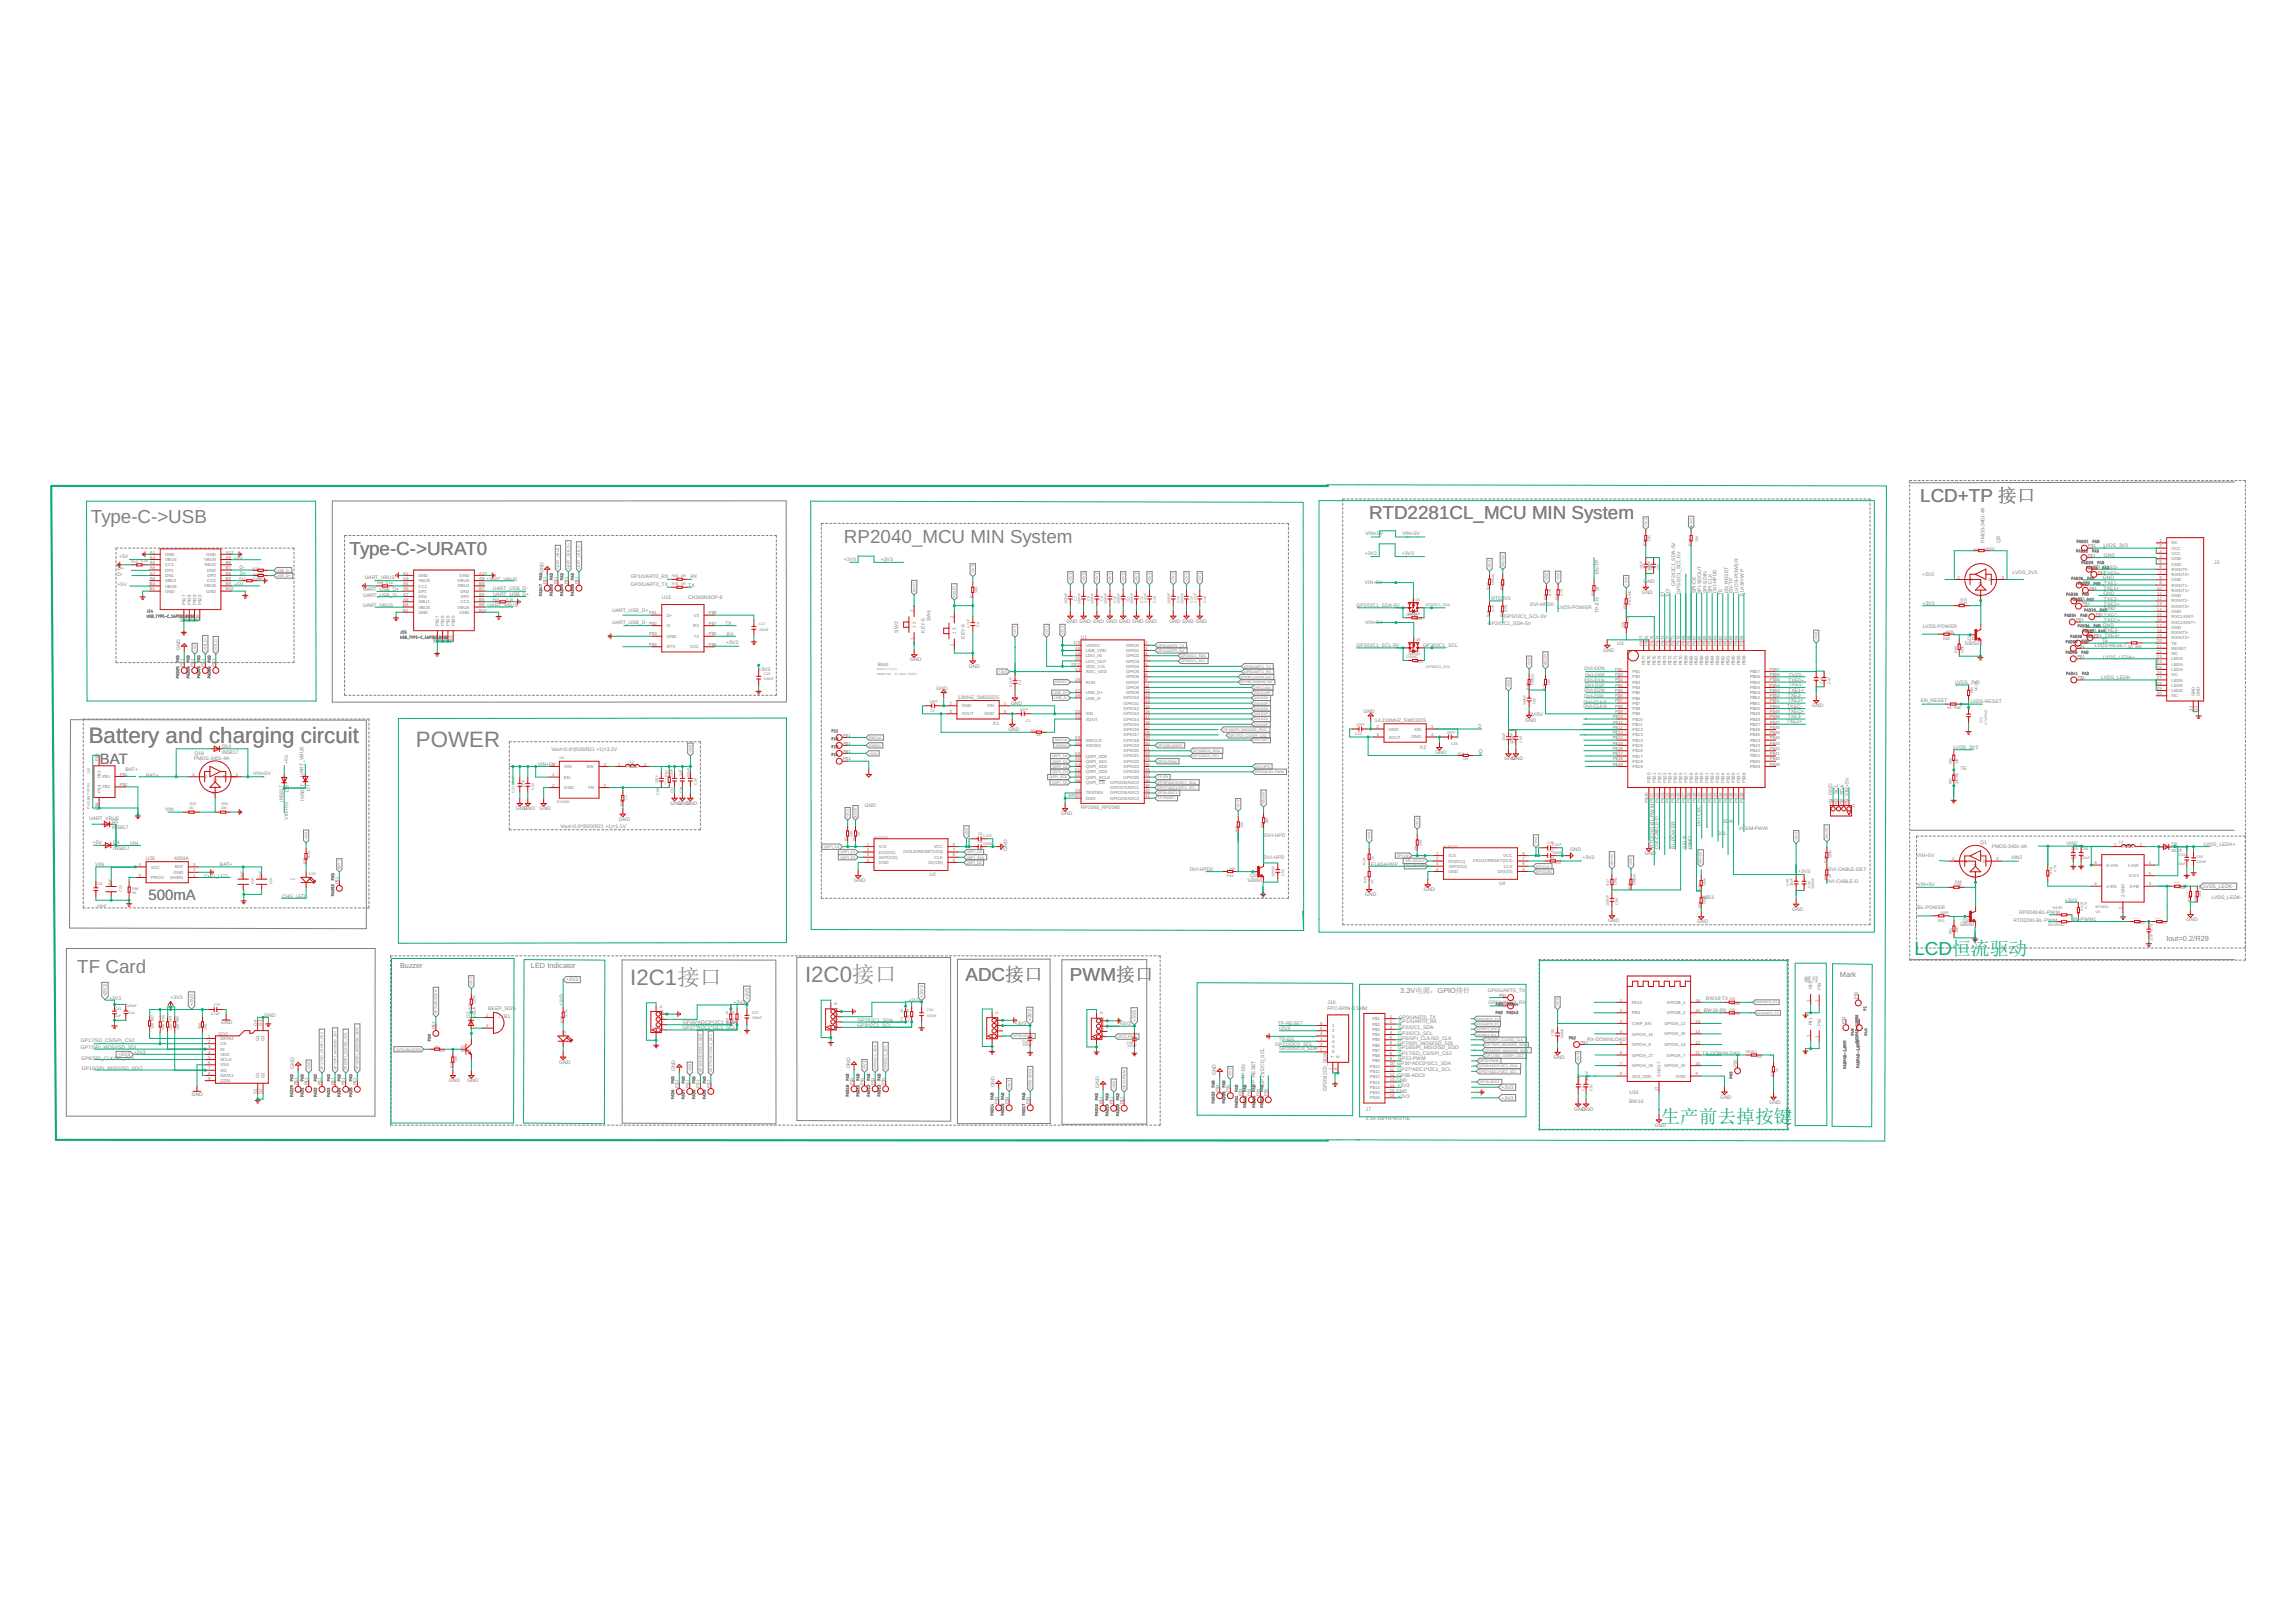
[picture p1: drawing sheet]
<svg xmlns="http://www.w3.org/2000/svg" width="297mm" height="210mm" viewBox="0 0 297 210" stroke-linecap="round" stroke-linejoin="round" font-family="sans-serif">
<defs><g id="words">
<g font-size="2.9" fill="#808080">
<text x="11.5" y="96.1">Battery and charging circuit</text>
<text x="53.8" y="96.7">POWER</text>
<text x="81.5" y="127.5">I2C1接口</text>
<text x="104.1" y="127.1">I2C0接口</text>
</g>
<g font-size="2.4" fill="#808080">
<text x="248.4" y="64.9">LCD+TP 接口</text>
<text x="11.7" y="67.7">Type-C-&gt;USB</text>
<text x="45.2" y="71.9">Type-C-&gt;URAT0</text>
<text x="109.2" y="70.3">RP2040_MCU MIN System</text>
<text x="177.1" y="67.2">RTD2281CL_MCU MIN System</text>
<text x="10" y="125.9">TF Card</text>
<text x="124.9" y="126.9">ADC接口</text>
<text x="138.4" y="127">PWM接口</text>
</g>
<g font-size="2.4" fill="#0dab76">
<text x="247.7" y="123.6">LCD恒流驱动</text>
<text x="214.9" y="145.3">生产前去掉按键</text>
</g>
<g font-size="1.9" fill="#808080">
<text x="12.9" y="98.9">BAT</text>
<text x="19.2" y="116.4">500mA</text>
</g>
<g font-size="1" fill="#808080">
<text x="51.8" y="125.3">Buzzer</text>
<text x="68.7" y="125.3">LED Indicator</text>
<text x="280.3" y="121.7">Iout=0.2/R29</text>
<text x="181.2" y="128.5">3.3V电源，GPIO排针</text>
<text x="233.4" y="127.1">螺母</text>
<text x="238" y="126.5">Mark</text>
</g>
<g font-size=".7" fill="#808080">
<text x="176.6" y="71.8">+3V3</text>
<text x="176.7" y="69.3">VIN+5V</text>
<text x="181.4" y="71.8">+3V3</text>
<text x="181.4" y="69.3">VIN+5V</text>
<text x="256.7" y="70.2" transform="rotate(-90 256.7 70.2)">PMOS-3401-4A</text>
<text x="258.8" y="70.2" transform="rotate(-90 258.8 70.2)">Q8</text>
<text x="272.1" y="70.8">LVDS_3V3</text>
<text x="15.2" y="74.5">D-</text>
<text x="15.2" y="73.8">D+</text>
<text x="15.2" y="75.8">+5V</text>
<text x="15.4" y="72.2">+5V</text>
<text x="30.2" y="72.4">+5V</text>
<text x="30.3" y="75.8">+5V</text>
<text x="31" y="73.6">D-</text>
<text x="31" y="74.4">D+</text>
<text x="47" y="77.2">UART_USB_D-</text>
<text x="47" y="76.5">UART_USB_D+</text>
<text x="47.2" y="74.9">UART_VBUS</text>
<text x="63" y="75.2">UART_VBUS</text>
<text x="63.8" y="76.4">UART_USB_D-</text>
<text x="63.8" y="77.2">UART_USB_D+</text>
<text x="70.3" y="74.2" transform="rotate(-90 70.3 74.2)">GND</text>
<text x="81.6" y="74.9">GP1/UART0_RX</text>
<text x="81.6" y="75.8">GP0/UART0_TX</text>
<text x="85.6" y="77.6">U13</text>
<text x="89" y="77.6">CH340NSOP-8</text>
<text x="89" y="75.9">TX</text>
<text x="89.3" y="74.8">RX</text>
<text x="109.2" y="72.6">+3V3</text>
<text x="114" y="72.6">+3V3</text>
<text x="176.6" y="75.6">VIN+5V</text>
<text x="193" y="77.7">RTD3V3</text>
<text x="206.8" y="74.3" transform="rotate(-90 206.8 74.3)">EN-TP</text>
<text x="212.4" y="76.8">GND</text>
<text x="212.6" y="75.5">GND</text>
<text x="215.2" y="77.2" transform="rotate(-90 215.2 77.2)">XI</text>
<text x="216" y="77.2" transform="rotate(-90 216 77.2)">XO</text>
<text x="216.7" y="75.8" transform="rotate(-90 216.7 75.8)">GP2/I2C1_SDA-5V</text>
<text x="217.4" y="76.9" transform="rotate(-90 217.4 76.9)">GP3/I2C1_SCL-5V</text>
<text x="219.4" y="76.8" transform="rotate(-90 219.4 76.8)">SPI-CE</text>
<text x="220.1" y="76.9" transform="rotate(-90 220.1 76.9)">SPI-SDOUT</text>
<text x="220.8" y="76.8" transform="rotate(-90 220.8 76.8)">SPI-SDIN</text>
<text x="221.5" y="76.8" transform="rotate(-90 221.5 76.8)">SPI-CLK</text>
<text x="222.1" y="76.8" transform="rotate(-90 222.1 76.8)">DVI-HPD0</text>
<text x="222.8" y="77" transform="rotate(-90 222.8 77)">TE</text>
<text x="223.6" y="76.8" transform="rotate(-90 223.6 76.8)">EN_RESET</text>
<text x="224.2" y="76.7" transform="rotate(-90 224.2 76.7)">EN-TP</text>
<text x="224.9" y="76.7" transform="rotate(-90 224.9 76.7)">LVDS-POWER</text>
<text x="225.6" y="77.1" transform="rotate(-90 225.6 77.1)">FLASH-WP</text>
<text x="248.7" y="74.5">+3V3</text>
<text x="260.4" y="74.3">LVDS_3V3</text>
<text x="272.1" y="75">GND</text>
<text x="272.1" y="77">GND</text>
<text x="272.1" y="76.3">TXE1+</text>
<text x="272.2" y="72.1">GND</text>
<text x="272.2" y="77.8">TXE2-</text>
<text x="272.2" y="75.7">TXE1-</text>
<text x="272.2" y="74.3">TXE0+</text>
<text x="272.2" y="73.6">TXE0-</text>
<text x="286.5" y="73">J3</text>
<text x="47" y="78.5">UART_VBUS</text>
<text x="63.1" y="78.5">UART_VBUS</text>
<text x="79.2" y="80.7">UART_USB_D-</text>
<text x="79.2" y="79.3">UART_USB_D+</text>
<text x="93.8" y="80.9">TX</text>
<text x="94" y="83.4">+3V3</text>
<text x="94" y="82.3">RX</text>
<text x="116.2" y="81.9" transform="rotate(-90 116.2 81.9)">SW2</text>
<text x="119.6" y="81.9" transform="rotate(-90 119.6 81.9)">KEY-6</text>
<text x="120.4" y="80.4" transform="rotate(-90 120.4 80.4)">SW4</text>
<text x="124.8" y="82.7" transform="rotate(-90 124.8 82.7)">KEY-6</text>
<text x="138" y="80.6">GND GND GND GND GND GND GND</text>
<text x="139.8" y="82.7">U1</text>
<text x="151.3" y="80.6">GND GND GND</text>
<text x="175.5" y="78.6">GP2/I2C1_SDA-5V</text>
<text x="175.5" y="83.8">GP3/I2C1_SCL-5V</text>
<text x="176.6" y="80.8">VIN+5V</text>
<text x="184.1" y="83.7">GP3/I2C1_SCL</text>
<text x="192.5" y="80.8">GP2/I2C1_SDA-5V</text>
<text x="194.6" y="79.9">GP3/I2C1_SCL-5V</text>
<text x="198" y="78.4">DVI-HPD0</text>
<text x="201.5" y="78.8">LVDS-POWER</text>
<text x="206.8" y="79.3" transform="rotate(-90 206.8 79.3)">TP-EN</text>
<text x="209.2" y="83.4">U3</text>
<text x="248.7" y="78.2">+3V3</text>
<text x="248.8" y="81.2">LVDS-POWER</text>
<text x="254.2" y="83.4">S8050</text>
<text x="254.6" y="82.8">Q11</text>
<text x="271" y="83.8">LVDS-RESET</text>
<text x="271.9" y="83.1">TE</text>
<text x="272.1" y="81.1">GND</text>
<text x="272.2" y="80.5">TXEC+</text>
<text x="272.2" y="79.8">TXEC-</text>
<text x="272.2" y="78.4">TXE2+</text>
<text x="272.3" y="79">GND</text>
<text x="272.3" y="82.5">TXE3+</text>
<text x="272.3" y="81.8">TXE3-</text>
<text x="23.3" y="84.1" transform="rotate(-90 23.3 84.1)">GND</text>
<text x="98.1" y="86.8">+3V3</text>
<text x="113.6" y="86.2">Boot:</text>
<text x="117.8" y="85.6">GND</text>
<text x="121.2" y="89.3">GND</text>
<text x="125.3" y="86.4">GND</text>
<text x="205" y="86.7">DVI-D0N</text>
<text x="205" y="88.2">DVI-D1N</text>
<text x="205" y="89.6">DVI-D2N</text>
<text x="205.1" y="87.6">DVI-D0P</text>
<text x="205.1" y="88.9">DVI-D1P</text>
<text x="207.4" y="84.3">GND</text>
<text x="231.4" y="89.5">TXE1+</text>
<text x="231.4" y="88.2">TXE0+</text>
<text x="231.4" y="88.7">TXE1-</text>
<text x="231.4" y="87.6">TXE0-</text>
<text x="252.9" y="88.5">LVDS_3V3</text>
<text x="271.8" y="87.9">LVDS_LEDK-</text>
<text x="272.1" y="85.3">LVDS_LEDA+</text>
<text x="123.9" y="90.5">12MHZ_SMD3225</text>
<text x="128.5" y="93.9">X1</text>
<text x="130.5" y="94.6">GND</text>
<text x="130.8" y="91.2">GND</text>
<text x="176.4" y="92.3">GND</text>
<text x="177.9" y="93.5">14.318MHZ_SMD3225</text>
<text x="191.7" y="94.3" transform="rotate(-90 191.7 94.3)">XI</text>
<text x="197.3" y="93.4">GND</text>
<text x="197.8" y="92.7">DVI5V</text>
<text x="204.9" y="91.6">DVI-CLKN</text>
<text x="204.9" y="91.1">DVI-CLKP</text>
<text x="204.9" y="90.3">DVI-D2P</text>
<text x="231.1" y="93.6">TXE3+</text>
<text x="231.2" y="91.6">TXEC-</text>
<text x="231.3" y="92.9">TXE3-</text>
<text x="231.3" y="92.2">TXEC+</text>
<text x="231.3" y="90.9">TXE2+</text>
<text x="231.3" y="90.2">TXE2-</text>
<text x="234.5" y="91.5">GND</text>
<text x="248.5" y="90.9">EN_RESET</text>
<text x="254.9" y="91">LVDS-RESET</text>
<text x="16.2" y="99.8">BAT+</text>
<text x="18.9" y="100.5">BAT+</text>
<text x="25.1" y="98.3">PMOS-3401-4A</text>
<text x="25.2" y="97.7">Q19</text>
<text x="28.7" y="97.5">IN5817</text>
<text x="28.7" y="96.8">D14</text>
<text x="32.8" y="100.2">VIN+5V</text>
<text x="37.3" y="98.8" transform="rotate(-90 37.3 98.8)">+5V</text>
<text x="39.3" y="100.5" transform="rotate(-90 39.3 100.5)">UART_VBUS</text>
<text x="39.4" y="101.9" transform="rotate(-90 39.4 101.9)">7</text>
<text x="69.6" y="99.1">VIN+5V</text>
<text x="71.4" y="97.1">Vout=0.6*(R20/R21 +1)=3.3V</text>
<text x="183.7" y="96.9">X2</text>
<text x="185.7" y="97.6">GND</text>
<text x="191.8" y="97.8" transform="rotate(-90 191.8 97.8)">XO</text>
<text x="194.6" y="98.4">GNGND</text>
<text x="195.6" y="98.4">D</text>
<text x="252.7" y="96.9">LVDS_3V3</text>
<text x="253.6" y="99.6">TE</text>
<text x="11.5" y="106.2">UART_VBUS</text>
<text x="14.5" y="107.3">IN</text>
<text x="14.5" y="106.5">D1</text>
<text x="15.2" y="107.3">5817</text>
<text x="21.4" y="104.9">VIN</text>
<text x="36.6" y="103.7" transform="rotate(-90 36.6 103.7)">IN5817</text>
<text x="37.3" y="106.1" transform="rotate(-90 37.3 106.1)">VIN+5V</text>
<text x="37.4" y="102.5" transform="rotate(-90 37.4 102.5)">D8</text>
<text x="39.4" y="103.6" transform="rotate(-90 39.4 103.6)">IN581</text>
<text x="40.1" y="102.3" transform="rotate(-90 40.1 102.3)">D7</text>
<text x="66.7" y="104.8">GND</text>
<text x="67.8" y="104.8">GND</text>
<text x="69.8" y="104.8">GND</text>
<text x="72.5" y="107.2">Vout=0.6*(R20/R21 +1)=1.1V</text>
<text x="80.1" y="106.2">GND</text>
<text x="86.8" y="104.1">GND</text>
<text x="87.8" y="104.1">GND</text>
<text x="88.8" y="104.1">GND</text>
<text x="111.9" y="104.4">GND</text>
<text x="137.3" y="105.5">GND</text>
<text x="139.8" y="104.7">RP2040_RP2040</text>
<text x="220" y="106.9" transform="rotate(-90 220 106.9)">DVI-CEC</text>
<text x="222.9" y="106.6">SDA</text>
<text x="224.9" y="107.4">VCEM-PWM</text>
<text x="237" y="102.9" transform="rotate(-90 237 102.9)">GND</text>
<text x="237.8" y="102.8" transform="rotate(-90 237.8 102.8)">SCL</text>
<text x="238.5" y="102.9" transform="rotate(-90 238.5 102.9)">SDA</text>
<text x="239.2" y="102.9" transform="rotate(-90 239.2 102.9)">VIN+5V</text>
<text x="12" y="109.2">+5V</text>
<text x="12.4" y="112">VIN</text>
<text x="14.7" y="110">IN5817</text>
<text x="14.7" y="109.3">D</text>
<text x="15.1" y="109.3">4</text>
<text x="16.8" y="109.4">VIN</text>
<text x="18.9" y="111.3">U26</text>
<text x="22.5" y="111.2">4054A</text>
<text x="26.4" y="113.6">CHG_LED</text>
<text x="28.5" y="112.1">BAT+</text>
<text x="120.2" y="113.3">U2</text>
<text x="130.3" y="110.1" transform="rotate(-90 130.3 110.1)">GND</text>
<text x="153.9" y="112.7">DVI-HPD0</text>
<text x="161.8" y="113.5">Q2</text>
<text x="163.5" y="111.1">DVI-HPD</text>
<text x="163.6" y="108.3">DVI-HPD</text>
<text x="177.4" y="112.1">FLASH-WP</text>
<text x="203.1" y="110.1">GND</text>
<text x="204.7" y="111.2">+3V3</text>
<text x="212.8" y="110.7">GND</text>
<text x="213.9" y="109.7" transform="rotate(-90 213.9 109.7)">RTD2281-BL-PWM</text>
<text x="214.6" y="109.8" transform="rotate(-90 214.6 109.8)">DVI-CABLE-D</text>
<text x="216.7" y="109.8" transform="rotate(-90 216.7 109.8)">BL-POWER</text>
<text x="218.2" y="109.8" transform="rotate(-90 218.2 109.8)">SELB</text>
<text x="218.9" y="109.8" transform="rotate(-90 218.9 109.8)">DIMO</text>
<text x="222.1" y="108.1">SC</text>
<text x="223" y="108.1">L</text>
<text x="232.6" y="112.9">+3V3</text>
<text x="236.5" y="112.8">DVI-CABLE-DET</text>
<text x="248" y="111">VIN+5V</text>
<text x="256.2" y="109.2">Q1</text>
<text x="257.7" y="109.7">PMOS-3401-4A</text>
<text x="260.2" y="111.2">VIN2</text>
<text x="267.3" y="109.4">VIN2</text>
<text x="280.9" y="110.2">ss1</text>
<text x="280.9" y="109.5">D6</text>
<text x="281.9" y="110.2">4</text>
<text x="285.1" y="109.5">LVDS_LEDA+</text>
<text x="36.5" y="116.3">CHG_LED</text>
<text x="110.5" y="114.2">GND</text>
<text x="161.4" y="114.1">S8050</text>
<text x="176.6" y="116">GND</text>
<text x="184.2" y="115.3">GND</text>
<text x="193.9" y="114.5">U4</text>
<text x="208" y="119.4">GND</text>
<text x="219.6" y="119.5">GND</text>
<text x="220.2" y="116.4">N$51</text>
<text x="231.9" y="117.9">GND</text>
<text x="236.3" y="114.3">DVI-CABLE-D</text>
<text x="248" y="114.7">VIN+5V</text>
<text x="248.1" y="117.7">BL-POWER</text>
<text x="253.5" y="119.9">S8050</text>
<text x="253.9" y="119.3">Q3</text>
<text x="260.5" y="119.3">RTD2281-BL-PWM</text>
<text x="261.3" y="118.2">RP2040-BL-PWM</text>
<text x="267.1" y="116.7">+3V3</text>
<text x="268.2" y="119.2">BL-PWM1</text>
<text x="282.9" y="119.2">GND</text>
<text x="285" y="114.9">LVDS_LEDK-</text>
<text x="286.1" y="116.3">LVDS_LEDK-</text>
<text x="13.8" y="129" transform="rotate(-90 13.8 129)">+3V3</text>
<text x="14.1" y="129.4">+3V3</text>
<text x="22.1" y="129.3">+3V3</text>
<text x="25" y="130.2" transform="rotate(-90 25 130.2)">+3V3</text>
<text x="34.2" y="131.6">GND</text>
<text x="60.8" y="131.7" transform="rotate(-90 60.8 131.7)">D2</text>
<text x="61.6" y="131.7" transform="rotate(-90 61.6 131.7)">ss14</text>
<text x="63.2" y="130.7">BEEP_5025</text>
<text x="65.2" y="131.7">B1</text>
<text x="72.9" y="130.2" transform="rotate(-90 72.9 130.2)">+3V3</text>
<text x="73.3" y="127">+3V3</text>
<text x="94.9" y="130">+3V3</text>
<text x="96.9" y="129.4" transform="rotate(-90 96.9 129.4)">+3V3</text>
<text x="117.5" y="129.6">+3V3</text>
<text x="119.5" y="129.1" transform="rotate(-90 119.5 129.1)">+3V3</text>
<text x="171.7" y="130.7">FPC-6PIN-0.5MM</text>
<text x="171.7" y="130">J10</text>
<text x="181" y="131.8">GP0/UART0_TX</text>
<text x="192.5" y="128.4">GP0/UART0_TX</text>
<text x="192.6" y="129.9">GP1/UART0_RX</text>
<text x="220.4" y="130.9">BW16-RX</text>
<text x="220.7" y="129.4">BW16-TX</text>
<text x="10.5" y="135.8">GP7/SPI_MOSI/SD_SDI</text>
<text x="10.5" y="134.8">GP17/SD_CS/SPI_CS2</text>
<text x="10.5" y="137.2">GP6/SPI_CLK/SD_CLK</text>
<text x="15.3" y="136.7">+3V3</text>
<text x="17.3" y="136.4">+3V3</text>
<text x="28.2" y="134">SD2</text>
<text x="28.6" y="132.5">GND</text>
<text x="72.3" y="137.7">GND</text>
<text x="88.3" y="133.2">GP27*ADC1*I2C1_SCL</text>
<text x="88.4" y="132.6">GP26*ADC0*I2C1_SDA</text>
<text x="110.9" y="132.8">GP3/I2C1_SCL</text>
<text x="111" y="132.2">GP2/I2C1_SDA</text>
<text x="131.2" y="132.6">+3V3</text>
<text x="133.5" y="132.2" transform="rotate(-90 133.5 132.2)">+3V3</text>
<text x="144.8" y="132.7">+3V3</text>
<text x="147" y="132.2" transform="rotate(-90 147 132.2)">+3V3</text>
<text x="165" y="135.4">GP21/I2C0_SCL</text>
<text x="165.3" y="132.6">TP-RESET</text>
<text x="165.4" y="133.3">+3V3</text>
<text x="165.5" y="134.7">TP-EN</text>
<text x="165.5" y="135.9">GP20/I2C0_SDA</text>
<text x="180.8" y="137.8">GP26*ADC0*I2C1_SDA</text>
<text x="180.8" y="135.2">GP7/SPI_MOSI/SD_SDI</text>
<text x="180.9" y="137.2">GP22-PWM</text>
<text x="180.9" y="133.9">GP3/I2C1_SCL</text>
<text x="180.9" y="133.2">GP2/I2C1_SDA</text>
<text x="180.9" y="135.8">GP16/SPI_MISO/SD_SDO</text>
<text x="180.9" y="134.6">GP6/SPI_CLK/SD_CLK</text>
<text x="180.9" y="136.5">GP17/SD_CS/SPI_CS2</text>
<text x="181" y="132.4">GP1/UART0_RX</text>
<text x="201" y="137">GND</text>
<text x="205.3" y="134.7">RX-DOWNLOAD</text>
<text x="220.2" y="136.5">TX-DOWNLOAD</text>
<text x="10.6" y="138.5">GP16/SPI_MISO/SD_SDO</text>
<text x="24.8" y="141.9">GND</text>
<text x="38.1" y="138.3" transform="rotate(-90 38.1 138.3)">GND</text>
<text x="58.1" y="140">GND</text>
<text x="60.5" y="140">GND</text>
<text x="87.4" y="138.6" transform="rotate(-90 87.4 138.6)">GND</text>
<text x="110" y="138.3" transform="rotate(-90 110 138.3)">GND</text>
<text x="128.7" y="140.7" transform="rotate(-90 128.7 140.7)">GND</text>
<text x="142.2" y="140.8" transform="rotate(-90 142.2 140.8)">GND</text>
<text x="157.3" y="139.2" transform="rotate(-90 157.3 139.2)">GND</text>
<text x="161.1" y="139.7" transform="rotate(-90 161.1 139.7)">TP-EN</text>
<text x="162.4" y="140.5" transform="rotate(-90 162.4 140.5)">TP-RESET</text>
<text x="163.5" y="140.5" transform="rotate(-90 163.5 140.5)">GP21/I2C0_SCL</text>
<text x="171.7" y="141.2" transform="rotate(-90 171.7 141.2)">GP20/I2C0_SDA</text>
<text x="176.7" y="143.8">J7</text>
<text x="180.6" y="141.4">GND</text>
<text x="180.6" y="140.1">GND</text>
<text x="180.8" y="139.3">GP28-ADC3</text>
<text x="180.8" y="140.7">+3V3</text>
<text x="180.8" y="142.1">+3V3</text>
<text x="180.8" y="138.6">GP27*ADC1*I2C1_SCL</text>
<text x="194.3" y="142.3">+3V3</text>
<text x="194.3" y="140.9">+3V3</text>
<text x="203.7" y="143.7">GND</text>
<text x="204.7" y="143.7">GND</text>
<text x="210.8" y="142.8">BW16</text>
<text x="210.8" y="141.6">U10</text>
<text x="222.6" y="142.2">GND</text>
<text x="228.9" y="142.8">GND</text>
<text x="176.7" y="144.9">2.54-16PIN-WOTIE</text>
<text x="214.1" y="145.8">GND</text>
</g>
<g font-size=".6" fill="#808080">
<text x="19.4" y="71.6">A1</text>
<text x="21.4" y="71.9">GND</text>
<text x="26.7" y="71.9">GND</text>
<text x="29.2" y="71.6">A12</text>
<text x="270.2" y="70.8">P$1</text>
<text x="279.4" y="70.2">1</text>
<text x="279.4" y="70.8">2</text>
<text x="279.4" y="71.5">3</text>
<text x="280.9" y="70.5">NC</text>
<text x="280.9" y="71.1">VCC</text>
<text x="280.9" y="71.8">VCC</text>
<text x="19.4" y="72.3">A4</text>
<text x="19.4" y="73">A5</text>
<text x="19.4" y="73.7">A6</text>
<text x="19.4" y="74.4">A7</text>
<text x="19.4" y="75">A8</text>
<text x="19.4" y="75.7">B4</text>
<text x="19.4" y="76.4">B1</text>
<text x="21.4" y="72.6">VBUS</text>
<text x="21.4" y="73.3">CC1</text>
<text x="21.4" y="74">DP1</text>
<text x="21.4" y="74.7">DN1</text>
<text x="21.4" y="75.3">SBU1</text>
<text x="21.4" y="76">VBUS</text>
<text x="21.4" y="76.7">GND</text>
<text x="26.4" y="76">VBUS</text>
<text x="26.4" y="72.6">VBUS</text>
<text x="26.5" y="73.3">SBU2</text>
<text x="26.7" y="76.7">GND</text>
<text x="26.8" y="75.3">CC2</text>
<text x="26.8" y="74">DN2</text>
<text x="26.9" y="74.7">DP2</text>
<text x="29.2" y="76.4">B12</text>
<text x="29.2" y="75.7">B9</text>
<text x="29.2" y="75">B5</text>
<text x="29.2" y="74.4">B6</text>
<text x="29.2" y="73.7">B7</text>
<text x="29.2" y="73">B8</text>
<text x="29.2" y="72.3">A9</text>
<text x="52.2" y="74.4">A1</text>
<text x="52.2" y="75">A4</text>
<text x="52.2" y="75.7">A5</text>
<text x="52.2" y="76.4">A6</text>
<text x="52.2" y="77.1">A7</text>
<text x="52.2" y="77.8">A8</text>
<text x="54.1" y="74.7">GND</text>
<text x="54.1" y="75.3">VBUS</text>
<text x="54.1" y="76">CC1</text>
<text x="54.1" y="76.7">DP1</text>
<text x="54.1" y="77.4">DN1</text>
<text x="59.2" y="75.3">VBUS</text>
<text x="59.2" y="76">SBU2</text>
<text x="59.5" y="74.7">GND</text>
<text x="59.6" y="76.7">DN2</text>
<text x="59.6" y="77.4">DP2</text>
<text x="62" y="77.8">B5</text>
<text x="62" y="77.1">B6</text>
<text x="62" y="76.4">B7</text>
<text x="62" y="75.7">B8</text>
<text x="62" y="75">A9</text>
<text x="62" y="74.4">A12</text>
<text x="70.7" y="75.6" transform="rotate(-90 70.7 75.6)">P$1</text>
<text x="72.1" y="75.6" transform="rotate(-90 72.1 75.6)">P$1</text>
<text x="73.4" y="75.6" transform="rotate(-90 73.4 75.6)">P$1</text>
<text x="74.8" y="75.6" transform="rotate(-90 74.8 75.6)">P$1</text>
<text x="253.2" y="74.9">2</text>
<text x="254.8" y="75.2">S</text>
<text x="256.1" y="77.3" transform="rotate(-90 256.1 77.3)">1</text>
<text x="256.4" y="75.7" transform="rotate(-90 256.4 75.7)">G</text>
<text x="257.2" y="75.2">D</text>
<text x="258.9" y="74.9">3</text>
<text x="268.8" y="77.7">P$1</text>
<text x="269.5" y="75.6">P$1</text>
<text x="270.1" y="72.1">P$1</text>
<text x="270.3" y="76.3">P$1</text>
<text x="270.8" y="73.6">P$1</text>
<text x="271.4" y="74.3">P$1</text>
<text x="279.1" y="76.3">10</text>
<text x="279.1" y="77.7">12</text>
<text x="279.1" y="77">11</text>
<text x="279.4" y="72.2">4</text>
<text x="279.4" y="72.9">5</text>
<text x="279.4" y="73.6">6</text>
<text x="279.4" y="74.3">7</text>
<text x="279.4" y="74.9">8</text>
<text x="279.4" y="75.6">9</text>
<text x="280.9" y="72.5">GND</text>
<text x="280.9" y="73.2">GND</text>
<text x="280.9" y="73.9">RXINT0-</text>
<text x="280.9" y="74.6">RXINT0+</text>
<text x="280.9" y="75.2">GND</text>
<text x="280.9" y="75.9">RXINT1-</text>
<text x="280.9" y="76.6">RXINT1+</text>
<text x="280.9" y="77.3">GND</text>
<text x="280.9" y="78">RXINT2-</text>
<text x="23.7" y="80.5" transform="rotate(-90 23.7 80.5)">P$6</text>
<text x="24" y="78.3" transform="rotate(-90 24 78.3)">P$17</text>
<text x="24.4" y="80.5" transform="rotate(-90 24.4 80.5)">P$7</text>
<text x="24.7" y="78.3" transform="rotate(-90 24.7 78.3)">P$18</text>
<text x="25.1" y="80.5" transform="rotate(-90 25.1 80.5)">P$8</text>
<text x="25.4" y="78.3" transform="rotate(-90 25.4 78.3)">P$19</text>
<text x="25.8" y="80.5" transform="rotate(-90 25.8 80.5)">P$9</text>
<text x="26.1" y="78.3" transform="rotate(-90 26.1 78.3)">P$20</text>
<text x="52.2" y="78.5">B4</text>
<text x="52.2" y="79.1">B1</text>
<text x="54.1" y="78.1">SBU1</text>
<text x="54.1" y="78.8">VBUS</text>
<text x="54.1" y="79.4">GND</text>
<text x="56.5" y="83.2" transform="rotate(-90 56.5 83.2)">P$6</text>
<text x="56.8" y="81" transform="rotate(-90 56.8 81)">P$17</text>
<text x="57.2" y="83.2" transform="rotate(-90 57.2 83.2)">P$7</text>
<text x="57.5" y="81" transform="rotate(-90 57.5 81)">P$18</text>
<text x="57.8" y="83.2" transform="rotate(-90 57.8 83.2)">P$8</text>
<text x="58.1" y="81" transform="rotate(-90 58.1 81)">P$19</text>
<text x="58.5" y="83.2" transform="rotate(-90 58.5 83.2)">P$9</text>
<text x="58.8" y="81" transform="rotate(-90 58.8 81)">P$20</text>
<text x="59.2" y="78.8">VBUS</text>
<text x="59.5" y="79.4">GND</text>
<text x="59.6" y="78.1">CC2</text>
<text x="62" y="79.1">B12</text>
<text x="62" y="78.5">B9</text>
<text x="84" y="79.5">P$1</text>
<text x="84" y="80.9">P$2</text>
<text x="84" y="82.2">P$3</text>
<text x="84" y="83.6">P$4</text>
<text x="86.3" y="79.8">D+</text>
<text x="86.3" y="81.2">D-</text>
<text x="86.3" y="82.5">GND</text>
<text x="86.3" y="83.9">RTS</text>
<text x="89.3" y="83.9">VCC</text>
<text x="89.7" y="81.2">RX</text>
<text x="89.8" y="82.5">TX</text>
<text x="89.8" y="79.8">V3</text>
<text x="91.7" y="83.6">P$5</text>
<text x="91.7" y="82.2">P$6</text>
<text x="91.7" y="80.9">P$7</text>
<text x="91.7" y="79.5">P$8</text>
<text x="118.2" y="82.8" transform="rotate(-90 118.2 82.8)">1</text>
<text x="118.2" y="79.2" transform="rotate(-90 118.2 79.2)">2</text>
<text x="118.5" y="80.8" transform="rotate(-90 118.5 80.8)">2</text>
<text x="118.5" y="81.2" transform="rotate(-90 118.5 81.2)">1</text>
<text x="123.4" y="83.6" transform="rotate(-90 123.4 83.6)">1</text>
<text x="123.4" y="80" transform="rotate(-90 123.4 80)">2</text>
<text x="123.7" y="81.6" transform="rotate(-90 123.7 81.6)">2</text>
<text x="123.7" y="82" transform="rotate(-90 123.7 82)">1</text>
<text x="138.9" y="83.4">1*6</text>
<text x="140.5" y="83.7">VDDIO</text>
<text x="145.7" y="83.7">GPIO0</text>
<text x="148.1" y="83.4">2</text>
<text x="212.5" y="83.5" transform="rotate(-90 212.5 83.5)">P$77</text>
<text x="213.2" y="83.5" transform="rotate(-90 213.2 83.5)">P$76</text>
<text x="213.9" y="83.5" transform="rotate(-90 213.9 83.5)">P$75</text>
<text x="214.6" y="83.5" transform="rotate(-90 214.6 83.5)">P$74</text>
<text x="215.3" y="83.5" transform="rotate(-90 215.3 83.5)">P$73</text>
<text x="216" y="83.5" transform="rotate(-90 216 83.5)">P$72</text>
<text x="216.6" y="83.5" transform="rotate(-90 216.6 83.5)">P$71</text>
<text x="217.3" y="83.5" transform="rotate(-90 217.3 83.5)">P$70</text>
<text x="218" y="83.5" transform="rotate(-90 218 83.5)">P$69</text>
<text x="218.7" y="83.5" transform="rotate(-90 218.7 83.5)">P$68</text>
<text x="219.4" y="83.5" transform="rotate(-90 219.4 83.5)">P$67</text>
<text x="220.1" y="83.5" transform="rotate(-90 220.1 83.5)">P$66</text>
<text x="220.7" y="83.5" transform="rotate(-90 220.7 83.5)">P$65</text>
<text x="221.4" y="83.5" transform="rotate(-90 221.4 83.5)">P$64</text>
<text x="222.1" y="83.5" transform="rotate(-90 222.1 83.5)">P$63</text>
<text x="222.8" y="83.5" transform="rotate(-90 222.8 83.5)">P$62</text>
<text x="223.5" y="83.5" transform="rotate(-90 223.5 83.5)">P$61</text>
<text x="224.2" y="83.5" transform="rotate(-90 224.2 83.5)">P$60</text>
<text x="224.8" y="83.5" transform="rotate(-90 224.8 83.5)">P$59</text>
<text x="225.5" y="83.5" transform="rotate(-90 225.5 83.5)">P$58</text>
<text x="268.6" y="80.4">P$1</text>
<text x="268.7" y="83.8">P$1</text>
<text x="269.3" y="83.1">P$1</text>
<text x="269.4" y="78.3">P$1</text>
<text x="270.3" y="81.8">P$1</text>
<text x="270.9" y="82.4">P$1</text>
<text x="271.1" y="79.7">P$1</text>
<text x="279.1" y="78.3">13</text>
<text x="279.1" y="79">14</text>
<text x="279.1" y="79.7">15</text>
<text x="279.1" y="80.4">16</text>
<text x="279.1" y="81.1">17</text>
<text x="279.1" y="81.8">18</text>
<text x="279.1" y="82.4">19</text>
<text x="279.1" y="83.1">20</text>
<text x="279.1" y="83.8">21</text>
<text x="280.9" y="78.6">RXINT2+</text>
<text x="280.9" y="79.3">GND</text>
<text x="280.9" y="80">RXCLKINT-</text>
<text x="280.9" y="80.7">RXCLKINT+</text>
<text x="280.9" y="81.4">GND</text>
<text x="280.9" y="82.1">RXINT3-</text>
<text x="280.9" y="82.7">RXINT3+</text>
<text x="280.9" y="83.4">TE</text>
<text x="23.7" y="86.3" transform="rotate(-90 23.7 86.3)">P$1</text>
<text x="25.1" y="86.3" transform="rotate(-90 25.1 86.3)">P$1</text>
<text x="26.5" y="86.3" transform="rotate(-90 26.5 86.3)">P$1</text>
<text x="27.8" y="86.3" transform="rotate(-90 27.8 86.3)">P$1</text>
<text x="138.6" y="86.1">23*2</text>
<text x="139.1" y="86.8">43</text>
<text x="139.1" y="84.8">44</text>
<text x="139.1" y="85.4">45</text>
<text x="139.1" y="88.2">26</text>
<text x="139.1" y="89.5">47</text>
<text x="139.1" y="84.1">48</text>
<text x="140.5" y="87.1">ADC_VDD</text>
<text x="140.5" y="85.1">LDO_IN</text>
<text x="140.5" y="85.7">LDO_OUT</text>
<text x="140.5" y="88.5">RUN</text>
<text x="140.5" y="89.8">USB_D+</text>
<text x="140.5" y="84.4">USB_VDD</text>
<text x="140.5" y="86.4">VDD_1V1</text>
<text x="145.7" y="84.4">GPIO1</text>
<text x="145.7" y="85.1">GPIO2</text>
<text x="145.7" y="85.7">GPIO3</text>
<text x="145.7" y="86.4">GPIO4</text>
<text x="145.7" y="87.1">GPIO5</text>
<text x="145.7" y="87.8">GPIO6</text>
<text x="145.7" y="88.5">GPIO7</text>
<text x="145.7" y="89.2">GPIO8</text>
<text x="145.7" y="89.8">GPIO9</text>
<text x="148.1" y="84.1">3</text>
<text x="148.1" y="84.8">4</text>
<text x="148.1" y="85.4">5</text>
<text x="148.1" y="86.1">6</text>
<text x="148.1" y="86.8">7</text>
<text x="148.1" y="87.5">8</text>
<text x="148.1" y="88.2">9</text>
<text x="148.1" y="88.9">11</text>
<text x="148.1" y="89.5">12</text>
<text x="209" y="86.8">P$1</text>
<text x="209" y="87.5">P$2</text>
<text x="209" y="88.2">P$3</text>
<text x="209" y="88.9">P$4</text>
<text x="209" y="89.5">P$5</text>
<text x="211.2" y="87.1">P$1</text>
<text x="211.2" y="87.8">P$2</text>
<text x="211.2" y="88.5">P$3</text>
<text x="211.2" y="89.2">P$4</text>
<text x="211.2" y="89.8">P$5</text>
<text x="212.8" y="86.1" transform="rotate(-90 212.8 86.1)">P$77</text>
<text x="213.5" y="86.1" transform="rotate(-90 213.5 86.1)">P$76</text>
<text x="214.2" y="86.1" transform="rotate(-90 214.2 86.1)">P$75</text>
<text x="214.9" y="86.1" transform="rotate(-90 214.9 86.1)">P$74</text>
<text x="215.6" y="86.1" transform="rotate(-90 215.6 86.1)">P$73</text>
<text x="216.3" y="86.1" transform="rotate(-90 216.3 86.1)">P$72</text>
<text x="216.9" y="86.1" transform="rotate(-90 216.9 86.1)">P$71</text>
<text x="217.6" y="86.1" transform="rotate(-90 217.6 86.1)">P$70</text>
<text x="218.3" y="86.1" transform="rotate(-90 218.3 86.1)">P$69</text>
<text x="219" y="86.1" transform="rotate(-90 219 86.1)">P$68</text>
<text x="219.7" y="86.1" transform="rotate(-90 219.7 86.1)">P$67</text>
<text x="220.4" y="86.1" transform="rotate(-90 220.4 86.1)">P$66</text>
<text x="221" y="86.1" transform="rotate(-90 221 86.1)">P$65</text>
<text x="221.7" y="86.1" transform="rotate(-90 221.7 86.1)">P$64</text>
<text x="222.4" y="86.1" transform="rotate(-90 222.4 86.1)">P$63</text>
<text x="223.1" y="86.1" transform="rotate(-90 223.1 86.1)">P$62</text>
<text x="223.8" y="86.1" transform="rotate(-90 223.8 86.1)">P$61</text>
<text x="224.4" y="86.1" transform="rotate(-90 224.4 86.1)">P$60</text>
<text x="225.1" y="86.1" transform="rotate(-90 225.1 86.1)">P$59</text>
<text x="225.8" y="86.1" transform="rotate(-90 225.8 86.1)">P$58</text>
<text x="226.4" y="89.8">P$53</text>
<text x="226.4" y="89.2">P$54</text>
<text x="226.4" y="88.5">P$55</text>
<text x="226.4" y="87.8">P$56</text>
<text x="226.4" y="87.1">P$57</text>
<text x="229" y="89.5">P$53</text>
<text x="229" y="88.9">P$54</text>
<text x="229" y="88.2">P$55</text>
<text x="229" y="87.5">P$56</text>
<text x="229" y="86.8">P$57</text>
<text x="268.7" y="85.2">P$1</text>
<text x="268.8" y="87.9">P$1</text>
<text x="279.1" y="84.5">22</text>
<text x="279.1" y="85.2">23</text>
<text x="279.1" y="85.9">24</text>
<text x="279.1" y="86.5">25</text>
<text x="279.1" y="87.2">26</text>
<text x="279.1" y="87.9">27</text>
<text x="279.1" y="88.6">28</text>
<text x="279.1" y="89.3">29</text>
<text x="279.1" y="90">30</text>
<text x="280.9" y="84.1">RESET</text>
<text x="280.9" y="84.8">NC</text>
<text x="280.9" y="85.5">LEDA</text>
<text x="280.9" y="86.2">LEDA</text>
<text x="280.9" y="86.8">LEDA</text>
<text x="280.9" y="87.5">NC</text>
<text x="280.9" y="88.2">LEDK</text>
<text x="280.9" y="88.9">LEDK</text>
<text x="280.9" y="89.6">LEDK</text>
<text x="109.1" y="95.3">P$1</text>
<text x="122.9" y="91.2">2</text>
<text x="122.9" y="92.3">3</text>
<text x="124.4" y="91.5">GND</text>
<text x="124.4" y="92.6">XOUT</text>
<text x="127.4" y="92.6">GND</text>
<text x="127.7" y="91.5">XIN</text>
<text x="129.9" y="92.3">4</text>
<text x="129.9" y="91.2">1</text>
<text x="139.1" y="95.7">24</text>
<text x="139.1" y="90.2">46</text>
<text x="139.1" y="92.3">20</text>
<text x="139.1" y="93">21</text>
<text x="140.5" y="96">SWCLK</text>
<text x="140.5" y="90.5">USB_D-</text>
<text x="140.5" y="92.6">XIN</text>
<text x="140.5" y="93.3">XOUT</text>
<text x="145.4" y="90.5">GPIO10</text>
<text x="145.4" y="91.9">GPIO12</text>
<text x="145.4" y="92.6">GPIO13</text>
<text x="145.4" y="93.2">GPIO14</text>
<text x="145.4" y="93.9">GPIO15</text>
<text x="145.4" y="94.6">GPIO16</text>
<text x="145.4" y="95.3">GPIO17</text>
<text x="145.4" y="96">GPIO18</text>
<text x="145.4" y="91.2">GPIO11</text>
<text x="148.1" y="90.2">13</text>
<text x="148.1" y="90.9">14</text>
<text x="148.1" y="91.6">15</text>
<text x="148.1" y="92.3">16</text>
<text x="148.1" y="93">17</text>
<text x="148.1" y="93.6">18</text>
<text x="148.1" y="94.3">27</text>
<text x="148.1" y="95">28</text>
<text x="148.1" y="95.7">29</text>
<text x="178.1" y="94.3">2</text>
<text x="178.1" y="95.3">3</text>
<text x="179.7" y="94.6">GND</text>
<text x="179.7" y="95.6">XOUT</text>
<text x="182.6" y="95.6">GND</text>
<text x="182.9" y="94.5">XIN</text>
<text x="185.1" y="95.3">4</text>
<text x="185.1" y="94.3">1</text>
<text x="208.7" y="93">P$10</text>
<text x="208.7" y="94.3">P$12</text>
<text x="208.7" y="95">P$13</text>
<text x="208.7" y="95.7">P$14</text>
<text x="208.7" y="93.6">P$11</text>
<text x="209" y="90.2">P$6</text>
<text x="209" y="90.9">P$7</text>
<text x="209" y="91.6">P$8</text>
<text x="209" y="92.3">P$9</text>
<text x="211.2" y="90.5">P$6</text>
<text x="211.2" y="91.2">P$7</text>
<text x="211.2" y="91.9">P$8</text>
<text x="211.2" y="92.6">P$9</text>
<text x="211.2" y="93.3">P$10</text>
<text x="211.2" y="93.9">P$11</text>
<text x="211.2" y="94.6">P$12</text>
<text x="211.2" y="95.3">P$13</text>
<text x="211.2" y="96">P$14</text>
<text x="226.4" y="96">P$44</text>
<text x="226.4" y="95.3">P$45</text>
<text x="226.4" y="94.6">P$46</text>
<text x="226.4" y="93.9">P$47</text>
<text x="226.4" y="93.2">P$48</text>
<text x="226.4" y="92.6">P$49</text>
<text x="226.4" y="91.9">P$50</text>
<text x="226.4" y="91.2">P$51</text>
<text x="226.4" y="90.5">P$52</text>
<text x="229" y="95.7">P$44</text>
<text x="229" y="95">P$45</text>
<text x="229" y="94.3">P$46</text>
<text x="229" y="93.6">P$47</text>
<text x="229" y="93">P$48</text>
<text x="229" y="92.3">P$49</text>
<text x="229" y="91.6">P$50</text>
<text x="229" y="90.9">P$51</text>
<text x="229" y="90.2">P$52</text>
<text x="280.9" y="90.3">NC</text>
<text x="283.6" y="92" transform="rotate(-90 283.6 92)">31</text>
<text x="283.9" y="90.1" transform="rotate(-90 283.9 90.1)">GND</text>
<text x="284.3" y="92" transform="rotate(-90 284.3 92)">32</text>
<text x="284.6" y="90.1" transform="rotate(-90 284.6 90.1)">GND</text>
<text x="12.7" y="98.5" transform="rotate(-90 12.7 98.5)">P$3</text>
<text x="13" y="100.7" transform="rotate(-90 13 100.7)">P$3</text>
<text x="13.3" y="100.7">P$1</text>
<text x="15.5" y="100.4">P$1</text>
<text x="15.5" y="101.7">P$2</text>
<text x="24.8" y="100.4">3</text>
<text x="26.4" y="100.7">D</text>
<text x="28" y="101.3" transform="rotate(-90 28 101.3)">G</text>
<text x="28.9" y="100.7">S</text>
<text x="30.5" y="100.4">2</text>
<text x="71.4" y="100.5">1</text>
<text x="71.4" y="101.8">2</text>
<text x="71.4" y="99.1">4</text>
<text x="73" y="100.8">EN</text>
<text x="73" y="99.4">VIN</text>
<text x="75.9" y="99.4">SW</text>
<text x="78.1" y="101.8">5</text>
<text x="78.1" y="99.1">3</text>
<text x="80" y="99.1">1</text>
<text x="81.1" y="99.4">P$P2$1</text>
<text x="83.3" y="99.1">2</text>
<text x="109.1" y="96.4">P$1</text>
<text x="109.1" y="97.4">P$1</text>
<text x="109.1" y="98.4">P$1</text>
<text x="139.1" y="101.1">56</text>
<text x="139.1" y="100.5">52</text>
<text x="139.1" y="97.7">53</text>
<text x="139.1" y="98.4">55</text>
<text x="139.1" y="99.1">54</text>
<text x="139.1" y="99.8">51</text>
<text x="139.1" y="96.4">25</text>
<text x="140.5" y="101.4">QSPI_CS</text>
<text x="140.5" y="100.8">QSPI_SCLK</text>
<text x="140.5" y="98">QSPI_SD0</text>
<text x="140.5" y="98.7">QSPI_SD1</text>
<text x="140.5" y="99.4">QSPI_SD2</text>
<text x="140.5" y="100.1">QSPI_SD3</text>
<text x="140.5" y="96.7">SWDIO</text>
<text x="143.6" y="101.4">GPIO26/ADC0</text>
<text x="145.4" y="96.7">GPIO19</text>
<text x="145.4" y="97.3">GPIO20</text>
<text x="145.4" y="98">GPIO21</text>
<text x="145.4" y="98.7">GPIO22</text>
<text x="145.4" y="99.4">GPIO23</text>
<text x="145.4" y="100.1">GPIO24</text>
<text x="145.4" y="100.8">GPIO25</text>
<text x="148.1" y="96.4">30</text>
<text x="148.1" y="97">31</text>
<text x="148.1" y="97.7">32</text>
<text x="148.1" y="98.4">34</text>
<text x="148.1" y="99.1">35</text>
<text x="148.1" y="99.8">36</text>
<text x="148.1" y="100.5">37</text>
<text x="148.1" y="101.1">38</text>
<text x="148.1" y="101.8">39</text>
<text x="208.7" y="96.4">P$15</text>
<text x="208.7" y="97">P$16</text>
<text x="208.7" y="97.7">P$17</text>
<text x="208.7" y="98.4">P$18</text>
<text x="208.7" y="99.1">P$19</text>
<text x="211.2" y="96.7">P$15</text>
<text x="211.2" y="97.3">P$16</text>
<text x="211.2" y="98">P$17</text>
<text x="211.2" y="98.7">P$18</text>
<text x="211.2" y="99.4">P$19</text>
<text x="213.5" y="101.3" transform="rotate(-90 213.5 101.3)">P$20</text>
<text x="214.2" y="101.3" transform="rotate(-90 214.2 101.3)">P$21</text>
<text x="214.9" y="101.3" transform="rotate(-90 214.9 101.3)">P$22</text>
<text x="215.6" y="101.3" transform="rotate(-90 215.6 101.3)">P$23</text>
<text x="216.3" y="101.3" transform="rotate(-90 216.3 101.3)">P$24</text>
<text x="216.9" y="101.3" transform="rotate(-90 216.9 101.3)">P$25</text>
<text x="217.6" y="101.3" transform="rotate(-90 217.6 101.3)">P$26</text>
<text x="218.3" y="101.3" transform="rotate(-90 218.3 101.3)">P$27</text>
<text x="219" y="101.3" transform="rotate(-90 219 101.3)">P$28</text>
<text x="219.7" y="101.3" transform="rotate(-90 219.7 101.3)">P$29</text>
<text x="220.4" y="101.3" transform="rotate(-90 220.4 101.3)">P$30</text>
<text x="221" y="101.3" transform="rotate(-90 221 101.3)">P$31</text>
<text x="221.7" y="101.3" transform="rotate(-90 221.7 101.3)">P$32</text>
<text x="222.4" y="101.3" transform="rotate(-90 222.4 101.3)">P$33</text>
<text x="223.1" y="101.3" transform="rotate(-90 223.1 101.3)">P$34</text>
<text x="223.8" y="101.3" transform="rotate(-90 223.8 101.3)">P$35</text>
<text x="224.5" y="101.3" transform="rotate(-90 224.5 101.3)">P$36</text>
<text x="225.1" y="101.3" transform="rotate(-90 225.1 101.3)">P$37</text>
<text x="225.8" y="101.3" transform="rotate(-90 225.8 101.3)">P$38</text>
<text x="226.4" y="99.4">P$39</text>
<text x="226.4" y="98.7">P$40</text>
<text x="226.4" y="98">P$41</text>
<text x="226.4" y="97.3">P$42</text>
<text x="226.4" y="96.7">P$43</text>
<text x="229" y="99.1">P$39</text>
<text x="229" y="98.4">P$40</text>
<text x="229" y="97.7">P$41</text>
<text x="229" y="97">P$42</text>
<text x="229" y="96.4">P$43</text>
<text x="12.7" y="104.8" transform="rotate(-90 12.7 104.8)">P$4</text>
<text x="13" y="102.6" transform="rotate(-90 13 102.6)">P$4</text>
<text x="13.3" y="102">P$2</text>
<text x="27.7" y="102.8" transform="rotate(-90 27.7 102.8)">1</text>
<text x="73" y="102.1">GND</text>
<text x="76.1" y="102.1">FB</text>
<text x="138.2" y="103.2">EPAD</text>
<text x="139.1" y="102.5">19</text>
<text x="140.5" y="103.5">GND</text>
<text x="140.5" y="102.8">TESTEN</text>
<text x="143.6" y="102.1">GPIO27/ADC1</text>
<text x="143.6" y="102.8">GPIO28/ADC2</text>
<text x="143.6" y="103.5">GPIO29/ADC3</text>
<text x="148.1" y="102.5">40</text>
<text x="148.1" y="103.2">41</text>
<text x="213.2" y="103.9" transform="rotate(-90 213.2 103.9)">P$20</text>
<text x="213.9" y="103.9" transform="rotate(-90 213.9 103.9)">P$21</text>
<text x="214.6" y="103.9" transform="rotate(-90 214.6 103.9)">P$22</text>
<text x="215.3" y="103.9" transform="rotate(-90 215.3 103.9)">P$23</text>
<text x="216" y="103.9" transform="rotate(-90 216 103.9)">P$24</text>
<text x="216.6" y="103.9" transform="rotate(-90 216.6 103.9)">P$25</text>
<text x="217.3" y="103.9" transform="rotate(-90 217.3 103.9)">P$26</text>
<text x="218" y="103.9" transform="rotate(-90 218 103.9)">P$27</text>
<text x="218.7" y="103.9" transform="rotate(-90 218.7 103.9)">P$28</text>
<text x="219.4" y="103.9" transform="rotate(-90 219.4 103.9)">P$29</text>
<text x="220.1" y="103.9" transform="rotate(-90 220.1 103.9)">P$30</text>
<text x="220.7" y="103.9" transform="rotate(-90 220.7 103.9)">P$31</text>
<text x="221.4" y="103.9" transform="rotate(-90 221.4 103.9)">P$32</text>
<text x="222.1" y="103.9" transform="rotate(-90 222.1 103.9)">P$33</text>
<text x="222.8" y="103.9" transform="rotate(-90 222.8 103.9)">P$34</text>
<text x="223.5" y="103.9" transform="rotate(-90 223.5 103.9)">P$35</text>
<text x="224.2" y="103.9" transform="rotate(-90 224.2 103.9)">P$36</text>
<text x="224.8" y="103.9" transform="rotate(-90 224.8 103.9)">P$37</text>
<text x="225.5" y="103.9" transform="rotate(-90 225.5 103.9)">P$38</text>
<text x="237.1" y="104.3" transform="rotate(-90 237.1 104.3)">P$4</text>
<text x="237.7" y="104.3" transform="rotate(-90 237.7 104.3)">P$3</text>
<text x="238.4" y="104.3" transform="rotate(-90 238.4 104.3)">P$2</text>
<text x="239.1" y="104.3" transform="rotate(-90 239.1 104.3)">P$1</text>
<text x="17.9" y="112.1">4</text>
<text x="17.9" y="113.5">5</text>
<text x="19.5" y="112.4">VCC</text>
<text x="19.5" y="113.8">PROG</text>
<text x="22" y="113.8">GHRG</text>
<text x="22.5" y="113.1">GND</text>
<text x="22.7" y="112.4">BAT</text>
<text x="25" y="113.5">1</text>
<text x="25" y="112.8">2</text>
<text x="25" y="112.1">3</text>
<text x="112.1" y="109.5">1</text>
<text x="112.1" y="110.8">3</text>
<text x="112.1" y="110.2">2</text>
<text x="112.1" y="111.5">4</text>
<text x="113.7" y="109.8">/CS</text>
<text x="113.7" y="111.1">/WP(IO2)</text>
<text x="113.7" y="110.5">DO(IO1)</text>
<text x="113.7" y="111.8">GND</text>
<text x="116.9" y="110.4">/HOLD/RESET(IO3)</text>
<text x="120.1" y="111.8">DI(IO0)</text>
<text x="120.8" y="109.8">VCC</text>
<text x="120.9" y="111.1">CLK</text>
<text x="123.3" y="110.2">7</text>
<text x="123.3" y="110.8">6</text>
<text x="123.3" y="111.5">5</text>
<text x="123.3" y="109.5">8</text>
<text x="185.8" y="110.6">1</text>
<text x="185.8" y="112">3</text>
<text x="185.8" y="111.3">2</text>
<text x="185.8" y="112.7">4</text>
<text x="187.4" y="110.9">/CS</text>
<text x="187.4" y="112.3">/WP(IO2)</text>
<text x="187.4" y="111.6">DO(IO1)</text>
<text x="187.4" y="113">GND</text>
<text x="190.5" y="111.6">/HOLD/RESET(IO3)</text>
<text x="193.8" y="113">DI(IO0)</text>
<text x="194.5" y="110.9">VCC</text>
<text x="194.6" y="112.3">CLK</text>
<text x="196.9" y="111.3">7</text>
<text x="196.9" y="112">6</text>
<text x="196.9" y="112.7">5</text>
<text x="196.9" y="110.6">8</text>
<text x="252.6" y="111.3">2</text>
<text x="254.1" y="111.6">S</text>
<text x="255.5" y="113.8" transform="rotate(-90 255.5 113.8)">1</text>
<text x="255.8" y="112.2" transform="rotate(-90 255.8 112.2)">G</text>
<text x="256.6" y="111.7">D</text>
<text x="258.2" y="111.3">3</text>
<text x="271" y="111.9">6</text>
<text x="272.5" y="112.2">6-VIN</text>
<text x="273.5" y="109.5">1</text>
<text x="274.6" y="109.8">P$P2$1</text>
<text x="275.3" y="112.2">1-SW</text>
<text x="275.4" y="113.5">5-OV</text>
<text x="276.8" y="109.5">2</text>
<text x="278" y="111.9">1</text>
<text x="278" y="113.2">5</text>
<text x="43.8" y="114.5" transform="rotate(-90 43.8 114.5)">P$1</text>
<text x="271" y="114.6">4</text>
<text x="272.5" y="114.9">4-EN</text>
<text x="274.6" y="117.7" transform="rotate(-90 274.6 117.7)">2</text>
<text x="274.9" y="116.1" transform="rotate(-90 274.9 116.1)">2-GND</text>
<text x="275.5" y="114.9">3-FB</text>
<text x="278" y="114.6">3</text>
<text x="62.9" y="131.6">1</text>
<text x="64.5" y="131.9">+</text>
<text x="85.5" y="131.8">3</text>
<text x="85.5" y="131.1">4</text>
<text x="108.1" y="131.5">3</text>
<text x="108.1" y="130.8">4</text>
<text x="129" y="131.9">4</text>
<text x="179.8" y="131.7">1</text>
<text x="193.9" y="130.1">P$1</text>
<text x="193.9" y="129">P$1</text>
<text x="209.6" y="129.6">1</text>
<text x="209.6" y="131">2</text>
<text x="211.2" y="129.9">PA13</text>
<text x="211.2" y="131.3">PB3</text>
<text x="215.7" y="131.3">GPIOB_2</text>
<text x="215.7" y="129.9">GPIOB_1</text>
<text x="219.3" y="131">15</text>
<text x="219.3" y="129.6">16</text>
<text x="234.2" y="129.6" transform="rotate(-90 234.2 129.6)">1</text>
<text x="234.5" y="128" transform="rotate(-90 234.5 128)">P$1</text>
<text x="235.2" y="129.7" transform="rotate(-90 235.2 129.7)">1</text>
<text x="235.5" y="128.1" transform="rotate(-90 235.5 128.1)">P$1</text>
<text x="240.3" y="129.3" transform="rotate(-90 240.3 129.3)">P$1</text>
<text x="26.9" y="134.3">1</text>
<text x="26.9" y="135">2</text>
<text x="26.9" y="135.7">3</text>
<text x="26.9" y="136.3">4</text>
<text x="26.9" y="137">5</text>
<text x="26.9" y="137.7">6</text>
<text x="28.5" y="134.6">DATA2</text>
<text x="28.5" y="135.3">CS</text>
<text x="28.5" y="136">DI</text>
<text x="28.5" y="136.6">VDD</text>
<text x="28.5" y="137.3">SCLK</text>
<text x="33.2" y="132.7" transform="rotate(-90 33.2 132.7)">G4</text>
<text x="33.5" y="134.8" transform="rotate(-90 33.5 134.8)">G4</text>
<text x="33.9" y="132.7" transform="rotate(-90 33.9 132.7)">G3</text>
<text x="34.2" y="134.8" transform="rotate(-90 34.2 134.8)">G3</text>
<text x="56.3" y="133.2" transform="rotate(-90 56.3 133.2)">P$1</text>
<text x="62.9" y="133">2</text>
<text x="64.5" y="133.3">-</text>
<text x="85.5" y="133.2">1</text>
<text x="85.5" y="132.5">2</text>
<text x="108.1" y="132.8">1</text>
<text x="108.1" y="132.2">2</text>
<text x="129" y="134">1</text>
<text x="129" y="133.3">2</text>
<text x="129" y="132.6">3</text>
<text x="142.5" y="134.1">1</text>
<text x="142.5" y="133.4">2</text>
<text x="142.5" y="132.7">3</text>
<text x="142.5" y="132">4</text>
<text x="170.8" y="132.6">6</text>
<text x="170.8" y="133.3">5</text>
<text x="170.8" y="134">4</text>
<text x="170.8" y="134.7">3</text>
<text x="170.8" y="135.3">2</text>
<text x="170.8" y="136">1</text>
<text x="172.4" y="132.9">1</text>
<text x="172.4" y="133.6">2</text>
<text x="172.4" y="134.3">3</text>
<text x="172.4" y="135">4</text>
<text x="172.4" y="135.6">5</text>
<text x="172.4" y="136.3">6</text>
<text x="172.6" y="136.9" transform="rotate(-90 172.6 136.9)">7</text>
<text x="173.3" y="136.9" transform="rotate(-90 173.3 136.9)">8</text>
<text x="177.6" y="132">P$1</text>
<text x="177.6" y="132.7">P$2</text>
<text x="177.6" y="133.4">P$3</text>
<text x="177.6" y="134.1">P$4</text>
<text x="177.6" y="134.8">P$5</text>
<text x="177.6" y="135.4">P$6</text>
<text x="177.6" y="136.1">P$7</text>
<text x="177.6" y="136.8">P$8</text>
<text x="177.6" y="137.5">P$9</text>
<text x="179.8" y="132.4">2</text>
<text x="179.8" y="133.1">3</text>
<text x="179.8" y="133.8">4</text>
<text x="179.8" y="134.5">5</text>
<text x="179.8" y="135.2">6</text>
<text x="179.8" y="135.8">7</text>
<text x="179.8" y="136.5">8</text>
<text x="179.8" y="137.2">9</text>
<text x="179.8" y="137.9">10</text>
<text x="204.5" y="135.1">P$1</text>
<text x="209.6" y="132.3">3</text>
<text x="209.6" y="133.7">4</text>
<text x="209.6" y="135.1">5</text>
<text x="209.6" y="136.4">6</text>
<text x="209.6" y="137.8">7</text>
<text x="211.2" y="132.6">CHIP_EN</text>
<text x="211.2" y="134">GPIOA_15</text>
<text x="211.2" y="135.4">GPIOA_8</text>
<text x="211.2" y="136.7">GPIOA_27</text>
<text x="215.3" y="135.4">GPIOA_14</text>
<text x="215.3" y="134">GPIOA_30</text>
<text x="215.3" y="132.6">GPIOA_12</text>
<text x="215.7" y="136.7">GPIOA_7</text>
<text x="219.3" y="137.8">10</text>
<text x="219.3" y="136.4">11</text>
<text x="219.3" y="135.1">12</text>
<text x="219.3" y="133.7">13</text>
<text x="219.3" y="132.3">14</text>
<text x="234.2" y="134.3" transform="rotate(-90 234.2 134.3)">1</text>
<text x="234.5" y="132.7" transform="rotate(-90 234.5 132.7)">P$1</text>
<text x="235.2" y="134.3" transform="rotate(-90 235.2 134.3)">1</text>
<text x="235.5" y="132.8" transform="rotate(-90 235.5 132.8)">P$1</text>
<text x="238.7" y="132.5" transform="rotate(-90 238.7 132.5)">P$1</text>
<text x="240.5" y="132.5" transform="rotate(-90 240.5 132.5)">P$1</text>
<text x="26.9" y="138.4">7</text>
<text x="26.9" y="139.1">8</text>
<text x="26.9" y="139.8">9</text>
<text x="28.5" y="138">VSS</text>
<text x="28.5" y="138.7">DO</text>
<text x="28.5" y="139.4">DATA1</text>
<text x="28.5" y="140.1">CDN</text>
<text x="33.2" y="141.6" transform="rotate(-90 33.2 141.6)">G1</text>
<text x="33.5" y="139.6" transform="rotate(-90 33.5 139.6)">G1</text>
<text x="33.9" y="141.6" transform="rotate(-90 33.9 141.6)">G2</text>
<text x="34.2" y="139.6" transform="rotate(-90 34.2 139.6)">G2</text>
<text x="38.5" y="140.5" transform="rotate(-90 38.5 140.5)">P$1</text>
<text x="39.8" y="140.5" transform="rotate(-90 39.8 140.5)">P$1</text>
<text x="41.6" y="140.5" transform="rotate(-90 41.6 140.5)">P$1</text>
<text x="43.3" y="140.5" transform="rotate(-90 43.3 140.5)">P$1</text>
<text x="44.6" y="140.5" transform="rotate(-90 44.6 140.5)">P$1</text>
<text x="46.1" y="140.5" transform="rotate(-90 46.1 140.5)">P$1</text>
<text x="87.8" y="140.7" transform="rotate(-90 87.8 140.7)">P$1</text>
<text x="89.1" y="140.7" transform="rotate(-90 89.1 140.7)">P$1</text>
<text x="90.5" y="140.7" transform="rotate(-90 90.5 140.7)">P$1</text>
<text x="91.9" y="140.7" transform="rotate(-90 91.9 140.7)">P$1</text>
<text x="110.4" y="140.4" transform="rotate(-90 110.4 140.4)">P$1</text>
<text x="111.8" y="140.4" transform="rotate(-90 111.8 140.4)">P$1</text>
<text x="113.1" y="140.4" transform="rotate(-90 113.1 140.4)">P$1</text>
<text x="114.5" y="140.4" transform="rotate(-90 114.5 140.4)">P$1</text>
<text x="129.1" y="142.9" transform="rotate(-90 129.1 142.9)">P$1</text>
<text x="130.5" y="142.9" transform="rotate(-90 130.5 142.9)">P$1</text>
<text x="133.2" y="142.9" transform="rotate(-90 133.2 142.9)">P$1</text>
<text x="142.6" y="142.9" transform="rotate(-90 142.6 142.9)">P$1</text>
<text x="144" y="142.9" transform="rotate(-90 144 142.9)">P$1</text>
<text x="145.4" y="142.9" transform="rotate(-90 145.4 142.9)">P$1</text>
<text x="157.7" y="141.3" transform="rotate(-90 157.7 141.3)">P$1</text>
<text x="159.1" y="141.3" transform="rotate(-90 159.1 141.3)">P$1</text>
<text x="160.7" y="141.8" transform="rotate(-90 160.7 141.8)">P$1</text>
<text x="161.8" y="141.8" transform="rotate(-90 161.8 141.8)">P$1</text>
<text x="163" y="141.8" transform="rotate(-90 163 141.8)">P$1</text>
<text x="164" y="141.8" transform="rotate(-90 164 141.8)">P$1</text>
<text x="172.3" y="138.4" transform="rotate(-90 172.3 138.4)">7</text>
<text x="173" y="138.4" transform="rotate(-90 173 138.4)">8</text>
<text x="177.2" y="138.2">P$10</text>
<text x="177.2" y="139.5">P$12</text>
<text x="177.2" y="140.2">P$13</text>
<text x="177.2" y="140.9">P$14</text>
<text x="177.2" y="141.6">P$15</text>
<text x="177.2" y="142.3">P$16</text>
<text x="177.3" y="138.9">P$11</text>
<text x="179.8" y="138.6">11</text>
<text x="179.8" y="139.2">12</text>
<text x="179.8" y="139.9">13</text>
<text x="179.8" y="140.6">14</text>
<text x="179.8" y="141.3">15</text>
<text x="179.8" y="142">16</text>
<text x="209.6" y="139.2">8</text>
<text x="211.2" y="138.1">GPIOA_26</text>
<text x="211.2" y="139.5">3V3_VDD</text>
<text x="214.5" y="141.2" transform="rotate(-90 214.5 141.2)">17</text>
<text x="214.8" y="139.3" transform="rotate(-90 214.8 139.3)">GND17</text>
<text x="215.3" y="138.1">GPIOA_25</text>
<text x="216.8" y="139.5">GND</text>
<text x="219.3" y="139.2">9</text>
<text x="224.7" y="138.1" transform="rotate(-90 224.7 138.1)">P$1</text>
</g>
<g font-size=".5" fill="#808080">
<text x="212.9" y="70.7" transform="rotate(-90 212.9 70.7)">R21</text>
<text x="213.1" y="68.2" transform="rotate(-90 213.1 68.2)">+3V3</text>
<text x="213.5" y="70" transform="rotate(-90 213.5 70)">OR</text>
<text x="218.8" y="70.7" transform="rotate(-90 218.8 70.7)">R14</text>
<text x="219" y="68.1" transform="rotate(-90 219 68.1)">+3V3</text>
<text x="219.7" y="70.1" transform="rotate(-90 219.7 70.1)">10K</text>
<text x="255.3" y="71.3">R87</text>
<text x="256.7" y="71.2">0R/NC</text>
<text x="17" y="72.8">R13</text>
<text x="18.2" y="72.8">5.1K</text>
<text x="31" y="75.1">R12</text>
<text x="32.7" y="73.8">R10</text>
<text x="32.7" y="74.5">R11</text>
<text x="32.7" y="75">5.1K</text>
<text x="33.5" y="74.3">0R</text>
<text x="33.5" y="75">0R</text>
<text x="35.8" y="74.7">USB_D+</text>
<text x="35.8" y="74">USB_D-</text>
<text x="48.8" y="75.5">R69</text>
<text x="50" y="75.5">5.1K</text>
<text x="63.7" y="77.8">R68</text>
<text x="65.5" y="77.8">5.1K</text>
<text x="72.3" y="73.7" transform="rotate(-90 72.3 73.7)">UART_VBUS</text>
<text x="73.7" y="73.7" transform="rotate(-90 73.7 73.7)">UART_USB_D+</text>
<text x="75.1" y="73.7" transform="rotate(-90 75.1 73.7)">UART_USB_D-</text>
<text x="86.9" y="75.7">R70</text>
<text x="86.9" y="74.7">R83</text>
<text x="88.1" y="75.7">0R</text>
<text x="88.1" y="74.7">0R</text>
<text x="118.4" y="76.7" transform="rotate(-90 118.4 76.7)">BOOT</text>
<text x="123.6" y="77.3" transform="rotate(-90 123.6 77.3)">RESET</text>
<text x="125.8" y="77.3" transform="rotate(-90 125.8 77.3)">R1</text>
<text x="126" y="74.3" transform="rotate(-90 126 74.3)">+3V3</text>
<text x="126.5" y="76.7" transform="rotate(-90 126.5 76.7)">10K</text>
<text x="138.7" y="75.3" transform="rotate(-90 138.7 75.3)">+3V3</text>
<text x="139.3" y="77.7" transform="rotate(-90 139.3 77.7)">C7</text>
<text x="140.4" y="75.3" transform="rotate(-90 140.4 75.3)">+3V3</text>
<text x="141" y="77.7" transform="rotate(-90 141 77.7)">C8</text>
<text x="142.1" y="75.3" transform="rotate(-90 142.1 75.3)">+3V3</text>
<text x="142.7" y="77.7" transform="rotate(-90 142.7 77.7)">C9</text>
<text x="143.8" y="75.3" transform="rotate(-90 143.8 75.3)">+3V3</text>
<text x="144.4" y="78" transform="rotate(-90 144.4 78)">C10</text>
<text x="145.5" y="75.3" transform="rotate(-90 145.5 75.3)">+3V3</text>
<text x="146.1" y="77.9" transform="rotate(-90 146.1 77.9)">C11</text>
<text x="147.2" y="75.3" transform="rotate(-90 147.2 75.3)">+3V3</text>
<text x="147.8" y="78" transform="rotate(-90 147.8 78)">C12</text>
<text x="148.3" y="78" transform="rotate(-90 148.3 78)">2.2UF</text>
<text x="148.9" y="75.3" transform="rotate(-90 148.9 75.3)">+3V3</text>
<text x="149.5" y="78" transform="rotate(-90 149.5 78)">C15</text>
<text x="152" y="75.3" transform="rotate(-90 152 75.3)">+1V1</text>
<text x="152.6" y="78" transform="rotate(-90 152.6 78)">C13</text>
<text x="153.7" y="75.3" transform="rotate(-90 153.7 75.3)">+1V1</text>
<text x="154.3" y="78" transform="rotate(-90 154.3 78)">C14</text>
<text x="154.8" y="78" transform="rotate(-90 154.8 78)">2.2UF</text>
<text x="155.4" y="75.3" transform="rotate(-90 155.4 75.3)">+1V1</text>
<text x="156" y="78" transform="rotate(-90 156 78)">C16</text>
<text x="183.1" y="77.7">Q5</text>
<text x="192.7" y="76.3" transform="rotate(-90 192.7 76.3)">R116</text>
<text x="192.9" y="73.6" transform="rotate(-90 192.9 73.6)">+3V3</text>
<text x="193.3" y="75.7" transform="rotate(-90 193.3 75.7)">OR/NC</text>
<text x="194.4" y="76.4" transform="rotate(-90 194.4 76.4)">R117</text>
<text x="194.6" y="73.4" transform="rotate(-90 194.6 73.4)">VIN+5V</text>
<text x="200.1" y="77.7" transform="rotate(-90 200.1 77.7)">R16</text>
<text x="200.2" y="75.2" transform="rotate(-90 200.2 75.2)">+3V3</text>
<text x="200.7" y="77.1" transform="rotate(-90 200.7 77.1)">4.7K</text>
<text x="201.6" y="77.7" transform="rotate(-90 201.6 77.7)">R17</text>
<text x="201.7" y="75.2" transform="rotate(-90 201.7 75.2)">+3V3</text>
<text x="202.2" y="77.1" transform="rotate(-90 202.2 77.1)">4.7K</text>
<text x="206.2" y="77.1" transform="rotate(-90 206.2 77.1)">R18</text>
<text x="206.8" y="76.5" transform="rotate(-90 206.8 76.5)">OR</text>
<text x="210.6" y="75.8" transform="rotate(-90 210.6 75.8)">+3V3</text>
<text x="212.5" y="73.7" transform="rotate(-90 212.5 73.7)">10UF</text>
<text x="213.5" y="73.9" transform="rotate(-90 213.5 73.9)">100NF</text>
<text x="213.7" y="73.8" transform="rotate(-90 213.7 73.8)">C21</text>
<text x="214.8" y="73.8" transform="rotate(-90 214.8 73.8)">C25</text>
<text x="253.6" y="77.8">R79</text>
<text x="98.2" y="81.6">100nF</text>
<text x="98.2" y="80.9">C17</text>
<text x="125.4" y="81.3" transform="rotate(-90 125.4 81.3)">4.7uF</text>
<text x="126.7" y="81.2" transform="rotate(-90 126.7 81.2)">C4</text>
<text x="131.5" y="82.1" transform="rotate(-90 131.5 82.1)">+3V3</text>
<text x="135.6" y="82.1" transform="rotate(-90 135.6 82.1)">+1V1</text>
<text x="137.6" y="82.1" transform="rotate(-90 137.6 82.1)">+3V3</text>
<text x="138.1" y="78.1" transform="rotate(-90 138.1 78.1)">100NF</text>
<text x="139.8" y="78.1" transform="rotate(-90 139.8 78.1)">100NF</text>
<text x="141.5" y="78.1" transform="rotate(-90 141.5 78.1)">100NF</text>
<text x="143.2" y="78.1" transform="rotate(-90 143.2 78.1)">100NF</text>
<text x="144.9" y="78.1" transform="rotate(-90 144.9 78.1)">100NF</text>
<text x="146.6" y="78.1" transform="rotate(-90 146.6 78.1)">100NF</text>
<text x="149.7" y="83.7">GP0/UART0_TX</text>
<text x="151.4" y="78.1" transform="rotate(-90 151.4 78.1)">100NF</text>
<text x="153.1" y="78.1" transform="rotate(-90 153.1 78.1)">100NF</text>
<text x="181.9" y="79.7">O2R/NC</text>
<text x="182.4" y="79.6">N7002</text>
<text x="182.9" y="80.3">R121</text>
<text x="183.2" y="82.9">Q9</text>
<text x="184.4" y="78.5">GP2/I2C1_SDA</text>
<text x="192.7" y="79.8" transform="rotate(-90 192.7 79.8)">R45</text>
<text x="193.3" y="79.2" transform="rotate(-90 193.3 79.2)">4.7K</text>
<text x="194.4" y="79.8" transform="rotate(-90 194.4 79.8)">R47</text>
<text x="195" y="79.2" transform="rotate(-90 195 79.2)">4.7K</text>
<text x="210.1" y="81.3" transform="rotate(-90 210.1 81.3)">12K</text>
<text x="210.4" y="78.9" transform="rotate(-90 210.4 78.9)">R22</text>
<text x="210.7" y="80.7" transform="rotate(-90 210.7 80.7)">R23</text>
<text x="211" y="78.2" transform="rotate(-90 211 78.2)">OR/L/NC</text>
<text x="235.1" y="82.9" transform="rotate(-90 235.1 82.9)">+3V3</text>
<text x="251.4" y="82.8">R80</text>
<text x="251.7" y="81.9">100K</text>
<text x="253.4" y="78.2">100K</text>
<text x="275.3" y="83.8">0R</text>
<text x="276.3" y="83.8">R55</text>
<text x="25.4" y="84.3" transform="rotate(-90 25.4 84.3)">+5V</text>
<text x="26.7" y="84.3" transform="rotate(-90 26.7 84.3)">USB_D+</text>
<text x="28.1" y="84.3" transform="rotate(-90 28.1 84.3)">USB_D-</text>
<text x="98.8" y="88">100nF</text>
<text x="98.8" y="87.3">C18</text>
<text x="129.2" y="87.1">+3V3</text>
<text x="130.9" y="88.9" transform="rotate(-90 130.9 88.9)">2.2UF</text>
<text x="132.1" y="88.7" transform="rotate(-90 132.1 88.7)">C3</text>
<text x="136.3" y="89.8">USB_D+</text>
<text x="136.6" y="88.4">RESET</text>
<text x="149.7" y="84.3">GP1/UART0_RX</text>
<text x="152.8" y="85.7">GP3/I2C1_SCL</text>
<text x="152.8" y="85">GP2/I2C1_SDA</text>
<text x="160.9" y="86.4">GP4/UART1_TX</text>
<text x="160.9" y="87.1">GP5/UART1_RX</text>
<text x="162.2" y="89.1">DVI-CLKN</text>
<text x="162.2" y="89.8">DVI-CLKP</text>
<text x="182" y="85.2">OR/NC</text>
<text x="182.2" y="84.8">2N7002</text>
<text x="183" y="85.8">R122</text>
<text x="184.5" y="86.5">GP3/I2C1_SCL</text>
<text x="195.3" y="89.1" transform="rotate(-90 195.3 89.1)">+3V3</text>
<text x="197.8" y="89.3" transform="rotate(-90 197.8 89.3)">R30</text>
<text x="198" y="86.2" transform="rotate(-90 198 86.2)">+3V3</text>
<text x="198.4" y="88.7" transform="rotate(-90 198.4 88.7)">OR/NC</text>
<text x="199.9" y="89.3" transform="rotate(-90 199.9 89.3)">R31</text>
<text x="200.1" y="86.2" transform="rotate(-90 200.1 86.2)">VIN+5V</text>
<text x="200.6" y="88.7" transform="rotate(-90 200.6 88.7)">OR</text>
<text x="235.8" y="88.5" transform="rotate(-90 235.8 88.5)">C40</text>
<text x="236.8" y="88.5" transform="rotate(-90 236.8 88.5)">C47</text>
<text x="253.2" y="84.5" transform="rotate(-90 253.2 84.5)">R86</text>
<text x="254" y="84.6" transform="rotate(-90 254 84.6)">100k</text>
<text x="255.3" y="89.7" transform="rotate(-90 255.3 89.7)">R89</text>
<text x="255.8" y="89.5" transform="rotate(-90 255.8 89.5)">NC/1K</text>
<text x="112.4" y="95.6">SWCLK</text>
<text x="120.2" y="90.9">12PF</text>
<text x="120.3" y="92.2">C2</text>
<text x="131.9" y="92">12PF</text>
<text x="132.8" y="93.4">C1</text>
<text x="133.4" y="94.8">R2</text>
<text x="134.1" y="95.3">1K</text>
<text x="136.4" y="90.5">USB_D-</text>
<text x="136.5" y="95.9">SWCLK</text>
<text x="158.3" y="94.6">GP16/SPI_MISO/SD_SDO</text>
<text x="159" y="95.3">GP17/SD_CS/SPI_CS2</text>
<text x="162.2" y="96">DVI-CEC</text>
<text x="162.2" y="90.5">DVI-D0N</text>
<text x="162.2" y="91.2">DVI-D0P</text>
<text x="162.2" y="91.9">DVI-D1N</text>
<text x="162.2" y="92.5">DVI-D1P</text>
<text x="162.2" y="93.2">DVI-D2N</text>
<text x="162.2" y="93.9">DVI-D2P</text>
<text x="175.3" y="95.2">C29</text>
<text x="175.5" y="93.9">22PF</text>
<text x="187.2" y="95">22PF</text>
<text x="194.7" y="95.9" transform="rotate(-90 194.7 95.9)">10uF</text>
<text x="197.4" y="91.3" transform="rotate(-90 197.4 91.3)">100NF</text>
<text x="198.6" y="91.2" transform="rotate(-90 198.6 91.2)">C30</text>
<text x="251.9" y="91.8">0R</text>
<text x="252.8" y="91.7">R88</text>
<text x="256.5" y="93.6" transform="rotate(-90 256.5 93.6)">C72</text>
<text x="257.1" y="93.8" transform="rotate(-90 257.1 93.8)">4.7uF/NC</text>
<text x="11.6" y="100.1" transform="rotate(-90 11.6 100.1)">J16</text>
<text x="66.6" y="101.6" transform="rotate(-90 66.6 101.6)">22UF</text>
<text x="67.9" y="101.8" transform="rotate(-90 67.9 101.8)">1UF</text>
<text x="72.4" y="98.2">U6</text>
<text x="81.5" y="98.7">L1</text>
<text x="85.1" y="101.4" transform="rotate(-90 85.1 101.4)">22PF</text>
<text x="86.4" y="100.5" transform="rotate(-90 86.4 100.5)">R81</text>
<text x="87.1" y="100.6" transform="rotate(-90 87.1 100.6)">22UF</text>
<text x="88.2" y="100.5" transform="rotate(-90 88.2 100.5)">1UF</text>
<text x="89.2" y="100.8" transform="rotate(-90 89.2 100.8)">100NF</text>
<text x="89.5" y="97.5" transform="rotate(-90 89.5 97.5)">+3V3</text>
<text x="90.1" y="101.5" transform="rotate(-90 90.1 101.5)">C35</text>
<text x="112.4" y="96.6">SWDIO</text>
<text x="112.4" y="97.7">+3V3</text>
<text x="135.8" y="100.7">QSPI_SCK</text>
<text x="136.1" y="101.4">QSPI_CS</text>
<text x="136.2" y="98">QSPI_D0</text>
<text x="136.2" y="98.7">QSPI_D1</text>
<text x="136.2" y="99.4">QSPI_D2</text>
<text x="136.2" y="100">QSPI_D3</text>
<text x="136.6" y="96.6">SWDIO</text>
<text x="149.7" y="98.7">GP22-PWM</text>
<text x="149.7" y="101.4">GP26*ADC0*I2C1_SDA</text>
<text x="149.7" y="96.6">GP21/BUZZER</text>
<text x="149.7" y="100.7">TP-EN</text>
<text x="154.3" y="97.3">GP20/I2C0_SDA</text>
<text x="154.3" y="98">GP21/I2C0_SCL</text>
<text x="162.4" y="99.4">DVI-HPD</text>
<text x="162.4" y="100">RP2040-BL-PWM</text>
<text x="187.8" y="96.4">C28</text>
<text x="188.6" y="97.8">R24</text>
<text x="189.4" y="98.3">0R</text>
<text x="195.7" y="96.3" transform="rotate(-90 195.7 96.3)">100NF</text>
<text x="196" y="96.1" transform="rotate(-90 196 96.1)">C38</text>
<text x="196.9" y="96.1" transform="rotate(-90 196.9 96.1)">C39</text>
<text x="252.5" y="101.5" transform="rotate(-90 252.5 101.5)">R97</text>
<text x="252.5" y="98.9" transform="rotate(-90 252.5 98.9)">R96</text>
<text x="253.3" y="101.5" transform="rotate(-90 253.3 101.5)">10K/NC</text>
<text x="253.3" y="98.9" transform="rotate(-90 253.3 98.9)">10K</text>
<text x="11.6" y="104.6" transform="rotate(-90 11.6 104.6)">PH2.0WT-2PIN</text>
<text x="24.5" y="104.8">1K</text>
<text x="24.6" y="104.2">R32</text>
<text x="28.6" y="104.8">10K</text>
<text x="28.7" y="104.2">R66</text>
<text x="66.6" y="102.6" transform="rotate(-90 66.6 102.6)">C31</text>
<text x="69.1" y="102.2" transform="rotate(-90 69.1 102.2)">C32</text>
<text x="72" y="104">RY3420</text>
<text x="80.6" y="104.3" transform="rotate(-90 80.6 104.3)">R82</text>
<text x="85.3" y="102.8" transform="rotate(-90 85.3 102.8)">C88</text>
<text x="87.1" y="102.7" transform="rotate(-90 87.1 102.7)">C33</text>
<text x="88.3" y="102.6" transform="rotate(-90 88.3 102.6)">C34</text>
<text x="109.8" y="105.8" transform="rotate(-90 109.8 105.8)">+3V3</text>
<text x="110.9" y="105.8" transform="rotate(-90 110.9 105.8)">BOOT</text>
<text x="149.7" y="102.8">GP28-ADC3</text>
<text x="149.7" y="102.1">GP27*ADC1*I2C1_SCL</text>
<text x="149.7" y="103.5">TP-RESET</text>
<text x="160.2" y="107.7" transform="rotate(-90 160.2 107.7)">R46</text>
<text x="160.4" y="104.7" transform="rotate(-90 160.4 104.7)">+3V3</text>
<text x="160.8" y="107.1" transform="rotate(-90 160.8 107.1)">10K</text>
<text x="163.5" y="107.2" transform="rotate(-90 163.5 107.2)">R43</text>
<text x="163.6" y="104.1" transform="rotate(-90 163.6 104.1)">VIN+5V</text>
<text x="164.1" y="106.6" transform="rotate(-90 164.1 106.6)">10K</text>
<text x="183.5" y="107" transform="rotate(-90 183.5 107)">+3V3</text>
<text x="240" y="104.6" transform="rotate(-90 240 104.6)">J4</text>
<text x="31.5" y="113.8" transform="rotate(-90 31.5 113.8)">10uF</text>
<text x="33.8" y="113.8" transform="rotate(-90 33.8 113.8)">10uF</text>
<text x="39.6" y="111.8" transform="rotate(-90 39.6 111.8)">R85</text>
<text x="39.8" y="108.7" transform="rotate(-90 39.8 108.7)">+3V3</text>
<text x="40" y="113.3">D15</text>
<text x="40.1" y="111.1" transform="rotate(-90 40.1 111.1)">4.7K</text>
<text x="44.1" y="112.5" transform="rotate(-90 44.1 112.5)">BAT+</text>
<text x="106.6" y="109.7">QSPI_CS</text>
<text x="108.7" y="110.4">QSPI_D1</text>
<text x="108.7" y="111.1">QSPI_D2</text>
<text x="109.7" y="108.9" transform="rotate(-90 109.7 108.9)">R7</text>
<text x="110.3" y="108.3" transform="rotate(-90 110.3 108.3)">10K</text>
<text x="110.7" y="108.9" transform="rotate(-90 110.7 108.9)">R6</text>
<text x="111.2" y="108.1" transform="rotate(-90 111.2 108.1)">1K</text>
<text x="113.1" y="108.5">W25Q32</text>
<text x="125" y="111.8">QSPI_D0</text>
<text x="125" y="110.4">QSPI_D3</text>
<text x="125" y="111.1">QSPI_SCK</text>
<text x="125.2" y="108.2" transform="rotate(-90 125.2 108.2)">+3V3</text>
<text x="126.5" y="109.1">C5</text>
<text x="126.5" y="108.1">C6</text>
<text x="127.1" y="109.3">100NF</text>
<text x="127.1" y="108.3">2.2UF</text>
<text x="158.7" y="113.5">R44</text>
<text x="159" y="112.6">10K</text>
<text x="164.9" y="113.5" transform="rotate(-90 164.9 113.5)">100NF</text>
<text x="166.1" y="113.4" transform="rotate(-90 166.1 113.4)">C51</text>
<text x="176.7" y="111.9" transform="rotate(-90 176.7 111.9)">R19</text>
<text x="177.3" y="108.7" transform="rotate(-90 177.3 108.7)">+3V3</text>
<text x="177.7" y="111.3" transform="rotate(-90 177.7 111.3)">1k</text>
<text x="180.8" y="110.9">SPI-CE</text>
<text x="181.8" y="111.6">SPI-SDOUT</text>
<text x="182" y="112.3">FLASH-WP</text>
<text x="183.3" y="110" transform="rotate(-90 183.3 110)">R9</text>
<text x="184" y="109.4" transform="rotate(-90 184 109.4)">10K</text>
<text x="186.8" y="109.7">W25Q32</text>
<text x="198.7" y="112.3">SPI-CLK</text>
<text x="198.7" y="112.9">SPI-SDIN</text>
<text x="198.9" y="109.4" transform="rotate(-90 198.9 109.4)">+3V3</text>
<text x="200.2" y="110.3">C27</text>
<text x="200.2" y="109.2">C36</text>
<text x="200.6" y="111.2">1K</text>
<text x="200.8" y="110.5">100NF</text>
<text x="200.8" y="109.4">2.2UF</text>
<text x="201.1" y="111.8">R53</text>
<text x="208.7" y="112.1" transform="rotate(-90 208.7 112.1)">VIN+5V</text>
<text x="211.2" y="112.1" transform="rotate(-90 211.2 112.1)">+3V3</text>
<text x="220.2" y="111.8" transform="rotate(-90 220.2 111.8)">VIN+5V</text>
<text x="232.5" y="108.8" transform="rotate(-90 232.5 108.8)">+3V3</text>
<text x="236.3" y="113.9" transform="rotate(-90 236.3 113.9)">R41</text>
<text x="236.3" y="111.7" transform="rotate(-90 236.3 111.7)">R40</text>
<text x="236.5" y="108.6" transform="rotate(-90 236.5 108.6)">VIN+5V</text>
<text x="236.9" y="113.7" transform="rotate(-90 236.9 113.7)">1K</text>
<text x="237" y="111.1" transform="rotate(-90 237 111.1)">100k</text>
<text x="265.5" y="113.1" transform="rotate(-90 265.5 113.1)">R78</text>
<text x="266.1" y="112.8" transform="rotate(-90 266.1 112.8)">4.7K</text>
<text x="267.9" y="111.2">1uF</text>
<text x="268" y="110">C52</text>
<text x="269.3" y="110">C56</text>
<text x="269.3" y="111.2">22uF</text>
<text x="274.2" y="109.1">L4</text>
<text x="281.8" y="111.9">22uF</text>
<text x="281.9" y="110.8">C53</text>
<text x="284.2" y="111.7">100nF</text>
<text x="284.2" y="111">C55</text>
<text x="12.4" y="114.6">C23</text>
<text x="12.5" y="117.3">100nF</text>
<text x="14.4" y="114.7" transform="rotate(-90 14.4 114.7)">10uF</text>
<text x="15.8" y="115.4" transform="rotate(-90 15.8 115.4)">C22</text>
<text x="17.1" y="115.7">2K</text>
<text x="17.1" y="115.2">R84</text>
<text x="32.8" y="114.4" transform="rotate(-90 32.8 114.4)">C19</text>
<text x="35.2" y="114.4" transform="rotate(-90 35.2 114.4)">C20</text>
<text x="176.8" y="114.2" transform="rotate(-90 176.8 114.2)">R20</text>
<text x="177.7" y="114.4" transform="rotate(-90 177.7 114.4)">1K</text>
<text x="208.1" y="117.2" transform="rotate(-90 208.1 117.2)">100NF</text>
<text x="208.2" y="114.6" transform="rotate(-90 208.2 114.6)">R37</text>
<text x="209.2" y="114.6" transform="rotate(-90 209.2 114.6)">OR/L</text>
<text x="209.4" y="117.1" transform="rotate(-90 209.4 117.1)">C50</text>
<text x="211" y="115.2" transform="rotate(-90 211 115.2)">R36</text>
<text x="211.6" y="114.6" transform="rotate(-90 211.6 114.6)">OR/NC</text>
<text x="220.1" y="117.6" transform="rotate(-90 220.1 117.6)">R39</text>
<text x="220.1" y="115.3" transform="rotate(-90 220.1 115.3)">R38</text>
<text x="220.7" y="116.9" transform="rotate(-90 220.7 116.9)">200k</text>
<text x="220.7" y="114.7" transform="rotate(-90 220.7 114.7)">100k</text>
<text x="231.4" y="114.6" transform="rotate(-90 231.4 114.6)">C48</text>
<text x="232" y="114.7" transform="rotate(-90 232 114.7)">10UF</text>
<text x="234.2" y="114.9" transform="rotate(-90 234.2 114.9)">C49</text>
<text x="234.7" y="115" transform="rotate(-90 234.7 115)">100NF</text>
<text x="250.7" y="119.3">R50</text>
<text x="251" y="118.3">100R</text>
<text x="252.8" y="114.6">100K</text>
<text x="253" y="114.2">R49</text>
<text x="265" y="119.8">R8</text>
<text x="265.6" y="117.6">R40R</text>
<text x="265.7" y="119.9">0R/NC</text>
<text x="269.5" y="117.8" transform="rotate(-90 269.5 117.8)">R118</text>
<text x="270" y="117.6" transform="rotate(-90 270 117.6)">4.7K</text>
<text x="271.1" y="117.6">MT9201</text>
<text x="271.1" y="118.1">U5</text>
<text x="276.4" y="119.6">R101</text>
<text x="279.3" y="119.6">R100</text>
<text x="281.9" y="115">R98</text>
<text x="283.4" y="116.7" transform="rotate(-90 283.4 116.7)">R99</text>
<text x="284.2" y="116.7" transform="rotate(-90 284.2 116.7)">R48</text>
<text x="284.8" y="116.1" transform="rotate(-90 284.8 116.1)">10R 1%</text>
<text x="252.5" y="120.9" transform="rotate(-90 252.5 120.9)">R51</text>
<text x="253.3" y="120.8" transform="rotate(-90 253.3 120.8)">10k</text>
<text x="278.5" y="121.8" transform="rotate(-90 278.5 121.8)">1UF</text>
<text x="278.5" y="120.4" transform="rotate(-90 278.5 120.4)">C73</text>
<text x="14.9" y="130.7">C41</text>
<text x="14.9" y="131.6">1uF</text>
<text x="16.5" y="130.3">100nF</text>
<text x="16.6" y="131.3">C44</text>
<text x="27.3" y="131.4">4.7uF</text>
<text x="27.7" y="130.2">C37</text>
<text x="56.6" y="131.3" transform="rotate(-90 56.6 131.3)">GP21/BUZZER</text>
<text x="61" y="130.7" transform="rotate(-90 61 130.7)">R27</text>
<text x="61.1" y="127.6" transform="rotate(-90 61.1 127.6)">+3V3</text>
<text x="61.5" y="129.9" transform="rotate(-90 61.5 129.9)">100R</text>
<text x="73.4" y="131.6" transform="rotate(-90 73.4 131.6)">4.7K</text>
<text x="85.3" y="130.4">J2</text>
<text x="94.2" y="131.4" transform="rotate(-90 94.2 131.4)">1K</text>
<text x="95" y="131.4" transform="rotate(-90 95 131.4)">1K</text>
<text x="97.3" y="131.9">100nF</text>
<text x="97.3" y="131.2">C57</text>
<text x="107.9" y="130">J6</text>
<text x="116.8" y="131" transform="rotate(-90 116.8 131)">1K</text>
<text x="117.6" y="131" transform="rotate(-90 117.6 131)">1K</text>
<text x="119.9" y="131.6">100nF</text>
<text x="119.9" y="130.9">C24</text>
<text x="128.7" y="131.2">J1</text>
<text x="142.2" y="131.3">J5</text>
<text x="201.7" y="130.3" transform="rotate(-90 201.7 130.3)">+3V3</text>
<text x="223.8" y="129.4">OR</text>
<text x="223.8" y="130.8">OR</text>
<text x="224" y="130">R108</text>
<text x="224" y="131.4">R109</text>
<text x="19.9" y="133.2" transform="rotate(-90 19.9 133.2)">10K R57</text>
<text x="21.3" y="133.3" transform="rotate(-90 21.3 133.3)">10K R56</text>
<text x="22.2" y="133.3" transform="rotate(-90 22.2 133.3)">10K R59</text>
<text x="23.2" y="133.3" transform="rotate(-90 23.2 133.3)">10K R60</text>
<text x="26" y="133.2" transform="rotate(-90 26 133.2)">R58</text>
<text x="26.8" y="133.3" transform="rotate(-90 26.8 133.3)">10K</text>
<text x="51.3" y="135.9">GP21/BUZZER</text>
<text x="56.2" y="135.6">1K</text>
<text x="56.7" y="136.1">R28</text>
<text x="59.1" y="137.4" transform="rotate(-90 59.1 137.4)">10K</text>
<text x="59.6" y="136.1">S8050</text>
<text x="59.6" y="135.6">Q4</text>
<text x="72.9" y="132.4" transform="rotate(-90 72.9 132.4)">R35</text>
<text x="73.2" y="134" transform="rotate(-90 73.2 134)">D3</text>
<text x="94.3" y="132.6" transform="rotate(-90 94.3 132.6)">R74</text>
<text x="95.1" y="132.6" transform="rotate(-90 95.1 132.6)">R73</text>
<text x="116.9" y="132.2" transform="rotate(-90 116.9 132.2)">R3</text>
<text x="117.7" y="132.2" transform="rotate(-90 117.7 132.2)">R26</text>
<text x="131" y="134.2">GP28-ADC3</text>
<text x="132.2" y="135">C26</text>
<text x="132.3" y="135.4">100nF</text>
<text x="144.6" y="134.3">GP22-PWM</text>
<text x="145.8" y="135.1">C58</text>
<text x="145.8" y="135.5">100nF</text>
<text x="191.4" y="137.5">GP22-PWM</text>
<text x="192.1" y="136.1">GP16/SPI_MISO/SD_SDO</text>
<text x="192.2" y="134.7">GP6/SPI_CLK/SD_CLK</text>
<text x="192.2" y="136.8">GP17/SD_CS/SPI_CS2</text>
<text x="192.2" y="135.4">GP7/SPI_MOSI/SD_SDI</text>
<text x="201" y="134.1" transform="rotate(-90 201 134.1)">C90</text>
<text x="202.3" y="134.5" transform="rotate(-90 202.3 134.5)">100NF</text>
<text x="204.3" y="137.4" transform="rotate(-90 204.3 137.4)">+3V3</text>
<text x="225.8" y="136.3">OR/NC</text>
<text x="227.3" y="136.9">R5</text>
<text x="40.1" y="138.5" transform="rotate(-90 40.1 138.5)">+3V3</text>
<text x="41.8" y="138.5" transform="rotate(-90 41.8 138.5)">GP17/SD_CS/SPI_CS2</text>
<text x="43.5" y="138.5" transform="rotate(-90 43.5 138.5)">GP7/SPI_MOSI/SD_SDI</text>
<text x="44.9" y="138.5" transform="rotate(-90 44.9 138.5)">GP6/SPI_CLK/SD_CLK</text>
<text x="46.4" y="138.5" transform="rotate(-90 46.4 138.5)">GP16/SPI_MISO/SD_SDO</text>
<text x="58.6" y="138.2" transform="rotate(-90 58.6 138.2)">R29</text>
<text x="89.4" y="138.8" transform="rotate(-90 89.4 138.8)">+3V3</text>
<text x="90.8" y="138.8" transform="rotate(-90 90.8 138.8)">GP26*ADC0*I2C1_SDA</text>
<text x="92.1" y="138.8" transform="rotate(-90 92.1 138.8)">GP27*ADC1*I2C1_SCL</text>
<text x="112" y="138.4" transform="rotate(-90 112 138.4)">+3V3</text>
<text x="113.4" y="138.4" transform="rotate(-90 113.4 138.4)">GP2/I2C1_SDA</text>
<text x="114.8" y="138.4" transform="rotate(-90 114.8 138.4)">GP3/I2C1_SCL</text>
<text x="130.7" y="140.9" transform="rotate(-90 130.7 140.9)">+3V3</text>
<text x="133.5" y="140.9" transform="rotate(-90 133.5 140.9)">GP28-ADC3</text>
<text x="144.3" y="141" transform="rotate(-90 144.3 141)">+3V3</text>
<text x="145.6" y="141" transform="rotate(-90 145.6 141)">GP22-PWM</text>
<text x="159.3" y="139.3" transform="rotate(-90 159.3 139.3)">+3V3</text>
<text x="191.3" y="138.1">GP26*ADC0*I2C1_SDA</text>
<text x="191.3" y="138.8">GP27*ADC1*I2C1_SCL</text>
<text x="191.4" y="140.2">GP28-ADC3</text>
<text x="204.4" y="140.1" transform="rotate(-90 204.4 140.1)">1UF</text>
<text x="205" y="141.1" transform="rotate(-90 205 141.1)">C91</text>
<text x="205.5" y="140" transform="rotate(-90 205.5 140)">100NF</text>
<text x="206" y="141.1" transform="rotate(-90 206 141.1)">C92</text>
<text x="229.4" y="139.4" transform="rotate(-90 229.4 139.4)">R15</text>
<text x="230.1" y="138.8" transform="rotate(-90 230.1 138.8)">1k</text>
</g>
<g font-size=".4" fill="#808080">
<text x="113.5" y="87.3">RESET=0时，按下Boot-下载模式</text>
<text x="113.5" y="86.7">Boot=1,正常运行</text>
<text x="160.5" y="87.7">GP6/SPI_CLK/SD_CLK</text>
<text x="160.5" y="88.4">GP7/SPI_MOSI/SD_SDI</text>
<text x="191" y="132">GP0/UART0_TX</text>
<text x="227.1" y="129.8">GP5/UART1_RX</text>
<text x="227.3" y="131.2">GP4/UART1_TX</text>
<text x="191" y="134">GP3/I2C1_SCL</text>
<text x="191" y="133.3">GP2/I2C1_SDA</text>
<text x="191" y="132.6">GP1/UART0_RX</text>
</g>
<text font-size=".3" fill="#808080" x="37.6" y="113.9">PWR</text>
<g font-size=".2" fill="#808080">
<text x="86.2" y="101.6" transform="rotate(-90 86.2 101.6)">45.3K 1%</text>
<text x="81.1" y="103.6" transform="rotate(-90 81.1 103.6)">10K 1%</text>
<text x="278.8" y="118.9">24K 1%</text>
<text x="281.3" y="114.3">2K 1%</text>
<text x="283" y="115.8" transform="rotate(-90 283 115.8)">10R 1%</text>
</g>
</g></defs>
<g fill="none" stroke="#808080" stroke-width=".13">
<path d="M15 71.5v.2M15 72v.3M15 72.6v.2M15 73.1v.3M15 73.6v.3M15 74.2v.2M15 74.7v.3M15 75.2v.3M15 75.8v.3M15 76.3v.3M15 76.9v.2M15 77.4v.3"/>
<path d="M15 77.9v.3M15 78.5v.2M15 79v.3M15 79.5v.3M15.3 70.9h-.3v.3M15.6 70.9h.2M16.1 70.9h.3M16.6 70.9h.3M17.2 70.9h.3M17.7 70.9h.3M18.3 70.9h.2M18.8 70.9h.3"/>
<path d="M19 79.6l.1 .3h.1v-.3M19.1 78.9v.3h-.1M19.3 79.2h.2M19.3 79l.1-.1v.3M19.3 70.9h.3M19.5 79.6l-.2 .1 .2 .2h-.2M19.6 79.6l.2 .1h-.1l.1 .1-.1 .1h-.1zM19.6 79.7h.1M19.7 78.9l-.1 .3h.2M19.7 79.1v.1M19.9 70.9h.3M19.9 79.9h.2"/>
<path d="M20.2 79.6h.1M20.3 79.6v.3M20.4 70.9h.3M20.4 79.6l.2 .1M20.6 79.7v.2M20.7 79.6l-.1 .1M20.8 79.8h.1l.1-.1-.2-.1v.3M21 70.9h.3M21.1 79.7h.1M21.2 79.6h-.1v.3h.1M21.3 79.8h.2M21.5 70.9h.3"/>
<path d="M21.8 79.6h-.1v.3h.1M21.9 79.9h.2M22.1 70.9h.2M22.2 79.9h.2M22.2 79.7l.1-.1v.3M22.5 79.7l.2 .1-.1 .1zM22.6 70.9h.3M22.6 79.6l-.1 .1M22.8 79.8h.2v-.2h-.2v.3M23.1 79.9h.1M23.1 79.6h.1M23.1 70.9h.3"/>
<path d="M23.1 79.6v.3M23.5 79.6v.3l-.2-.3v.3M23.6 79.6l.2 .1h-.1M23.7 70.9h.3M23.7 79.7l.1 .1-.2 .1M23.9 79.9h.1M24.1 79.6h.1v.2v.1l-.2-.1zM24.2 70.9h.3M24.2 79.7l-.1 .1M24.4 79.6v.3l.2-.1v-.2M24.8 70.9h.2M24.8 79.6l-.1 .1 .1 .2h-.1"/>
<path d="M25 79.6l.1 .1 .1 .1-.1 .1h-.1zM25 79.7h.1M25.3 70.9h.3M25.8 70.9h.3M26.4 70.9h.2M26.9 70.9h.3M27.5 70.9h.2M28 70.9h.3M28.6 70.9h.2M29.1 70.9h.3M29.6 70.9h.3M30.2 70.9h.2"/>
<path d="M30.7 70.9h.3M31.3 70.9h.2M31.8 70.9h.3M32.3 70.9h.3M32.9 70.9h.2M33.4 70.9h.3M34 70.9h.2M34.5 70.9h.3M35.1 70.9h.2M35.6 70.9h.3M35.8 74.1l-.4-.3 .4-.4h1.9v.7M35.8 74.1h2.1v.7h-2.1l-.4-.3z"/>
<path d="M36.1 70.9h.3M36.7 70.9h.2M37.2 70.9h.3M37.8 70.9h.2v.3M38 71.5v.2M38 72v.3M38 72.6v.2M38 73.1v.3M38 73.6v.3M38 74.2v.2M38 74.7v.3M38 75.2v.3"/>
<path d="M38 75.8v.3M38 76.3v.3M38 76.9v.2M38 77.4v.3M38 77.9v.3M38 78.5v.2M38 79v.3M38 79.5v.3M43 64.8h58.7v26l-58.7 .1zM44.6 69.8v.3M44.6 70.4v.3M44.6 71v.2"/>
<path d="M44.6 71.5v.3M44.6 72.1v.2M44.6 72.6v.3M44.6 73.2v.2M44.6 73.7v.3M44.6 74.3v.2M44.6 74.8v.3M44.6 75.4v.2M44.6 75.9v.3M44.6 76.5v.3M44.6 77v.3M44.6 77.6v.3"/>
<path d="M44.6 78.1v.3M44.6 78.7v.3M44.6 79.2v.3M44.6 79.8v.3M44.9 69.3h-.3v.3M45.1 69.3h.3M45.7 69.3h.2M46.2 69.3h.3M46.7 69.3h.3M47.3 69.3h.3M47.8 69.3h.3M48.4 69.3h.2"/>
<path d="M48.9 69.3h.3M49.4 69.3h.3M50 69.3h.2M50.5 69.3h.3M51.1 69.3h.2M51.6 69.3h.3M52.1 69.3h.3M52.7 69.3h.3M53.2 69.3h.3M53.8 69.3h.2M54.3 69.3h.3M54.8 69.3h.3"/>
<path d="M55.4 69.3h.2M55.9 69.3h.3M56.5 69.3h.2M57 69.3h.3M57.5 69.3h.3M58.1 69.3h.3M58.6 69.3h.3M59.2 69.3h.2M59.7 69.3h.3M60.2 69.3h.3M60.8 69.3h.2M61.3 69.3h.3"/>
<path d="M61.8 69.3h.3M62.4 69.3h.3M62.9 69.3h.3M63.5 69.3h.3M64 69.3h.3M64.6 69.3h.2M65.1 69.3h.3M65.6 69.3h.3M66.2 69.3h.2M66.7 69.3h.3M67.2 69.3h.3M67.8 69.3h.3"/>
<path d="M68.3 69.3h.3M68.9 69.3h.3M69.4 69.3h.3M69.8 74.3l.2-.1 .1 .2h-.3zM69.8 76.3h.3v.2h-.3zM70 69.3h.2M70 75v-.1h-.2v.1h.3M70 77.1v-.2h-.2v.2h.3M70 76h.1M70 74.5v.2M70 76v.1h-.2M70 76.6v.2"/>
<path d="M70.1 75.7l-.3-.1v.2M70.1 74.5l-.3 .1 .3 .1M70.1 76.6l-.3 .1 .3 .1M70.5 69.3h.3M71 69.3h.3M71.2 74.3l.2-.1 .1 .2h-.3zM71.2 76.3h.2l.1 .2h-.3zM71.3 75v-.1h-.1v.1h.3M71.3 77.1v-.2h-.1v.2h.3M71.3 76h.2M71.4 74.5v.2M71.4 76.6v.2"/>
<path d="M71.4 76v.1h-.2M71.5 74.5l-.3 .1 .3 .1M71.5 76.6l-.3 .1 .3 .1M71.6 69.3h.2M71.8 70.6h.7v3.1l-.3 .3-.4-.3zM72.1 69.3h.3M72.5 74.3l.2-.1 .1 .2h-.3zM72.5 76.3h.3v.2h-.3zM72.6 75.8h.1M72.6 69.3h.3M72.7 75v-.1h-.2v.1h.3M72.7 77.1v-.2h-.2v.2h.3"/>
<path d="M72.7 75.6l-.1 .2M72.7 75.6l-.1 .1v.1M72.7 75.6l.1 .2M72.7 76h.1M72.8 74.5v.2M72.8 76v.1h-.3M72.8 76.6v.2M72.8 74.5l-.3 .1 .3 .1M72.8 76.6l-.3 .1 .3 .1M73.2 69.3h.2M73.2 70h.7v3.7l-.4 .3-.3-.3zM73.7 69.3h.3"/>
<path d="M73.9 76v.1h.1l.1-.1h.1v.1M73.9 74.3h.3v.1h-.3zM73.9 76.3h.3v.2h-.3zM73.9 75.7h.3l-.3 .1zM74 75.7l.1 .1M74.1 75l-.1-.1h-.1v.1h.3M74.1 77.1l-.1-.2h-.1v.2h.3M74.1 74.5v.2M74.1 76.6v.2M74.2 74.5l-.3 .1 .3 .1M74.2 76.6l-.3 .1 .3 .1M74.3 69.3h.2"/>
<path d="M74.6 70.1h.6v3.6l-.3 .3-.3-.3zM74.8 69.3h.3M75.4 69.3h.2M75.9 69.3h.3M76.4 69.3h.3M77 69.3h.2M77.5 69.3h.3M78 69.3h.3M78.6 69.3h.2M79.1 69.3h.3M79.7 69.3h.2M80.2 69.3h.3"/>
<path d="M80.8 69.3h.2M81.3 69.3h.3M81.8 69.3h.3M82.4 69.3h.2M82.9 69.3h.3M83.4 69.3h.3M84 69.3h.2M84.5 69.3h.3M85.1 69.3h.2M85.6 69.3h.3M86.1 69.3h.3M86.7 69.3h.3"/>
<path d="M87.2 69.3h.3M87.8 69.3h.2M88.3 69.3h.3M88.8 69.3h.3M89.4 69.3h.2M89.9 69.3h.3M90.5 69.3h.2M91 69.3h.3M91.5 69.3h.3M92.1 69.3h.3M92.6 69.3h.3M93.2 69.3h.2"/>
<path d="M93.7 69.3h.3M94.2 69.3h.3M94.8 69.3h.2M95.3 69.3h.3M95.9 69.3h.2M96.4 69.3h.3M96.9 69.3h.3M97.5 69.3h.2M98 69.3h.3M98.6 69.3h.2M99.1 69.3h.3M99.6 69.3h.3"/>
<path d="M100.2 69.3h.2v.3M100.4 69.8v.3M100.4 70.4v.3M100.4 71v.2M100.4 71.5v.3M100.4 72.1v.2M100.4 72.6v.3M100.4 73.2v.2M100.4 73.7v.3M100.4 74.3v.2M100.4 74.8v.3M100.4 75.4v.2"/>
<path d="M100.4 75.9v.3M100.4 76.5v.3M100.4 77v.3M100.4 77.6v.3M100.4 78.1v.3M100.4 78.7v.3M100.4 79.2v.3M100.4 79.8v.3M106.3 68.3v.2M106.3 68.8v.3M106.3 69.3v.3M106.3 69.9v.3"/>
<path d="M106.3 70.4v.3M106.3 71v.2M106.3 71.5v.3M106.3 72.1v.2M106.3 72.6v.3M106.3 73.2v.2M106.3 73.7v.3M106.3 74.2v.3M106.3 74.8v.3M106.3 75.3v.3M106.3 75.9v.2M106.3 76.4v.3"/>
<path d="M106.3 76.9v.3M106.3 77.5v.3M106.3 78v.3M106.3 78.6v.2M106.3 79.1v.3M106.3 79.7v.2M106.5 67.7h-.2v.3M106.8 67.7h.3M107.3 67.7h.3M107.9 67.7h.2M108.4 67.7h.3M109 67.7h.2"/>
<path d="M109.5 67.7h.3M110 67.7h.3M110.6 67.7h.2M111.1 67.7h.3M111.7 67.7h.3M112.2 67.7h.3M112.8 67.7h.2M113.3 67.7h.3M113.8 67.7h.3M114.4 67.7h.3M114.9 67.7h.3M115.5 67.7h.2"/>
<path d="M116 67.7h.3M116.5 67.7h.3M117.1 67.7h.3M117.6 67.7h.3M117.9 75.1h.7v1.6l-.3 .3-.4-.3zM118.2 67.7h.2M118.7 67.7h.3M119.3 67.7h.2M119.8 67.7h.3M120.3 67.7h.3M120.9 67.7h.3M121.4 67.7h.3"/>
<path d="M122 67.7h.2M122.5 67.7h.3M123 67.7h.3M123.1 75.5h.7v1.8l-.3 .4-.4-.4zM123.6 67.7h.3M124.1 67.7h.3M124.7 67.7h.2M125.2 67.7h.3M125.5 73h.7v1.3l-.3 .3-.4-.3zM125.8 67.7h.2M126.3 67.7h.3M126.9 67.7h.2"/>
<path d="M127.4 67.7h.3M127.9 67.7h.3M128.5 67.7h.2M129 67.7h.3M129.6 67.7h.2M130.1 67.7h.3M130.6 67.7h.3M131.2 67.7h.2M131.7 67.7h.3M132.3 67.7h.2M132.8 67.7h.3M133.3 67.7h.3"/>
<path d="M133.9 67.7h.3M134.4 67.7h.3M135 67.7h.3M135.5 67.7h.3M136.1 67.7h.2M136.6 67.7h.3M137.1 67.7h.3M137.7 67.7h.3M138.1 74h.7v1.3l-.3 .3-.4-.3zM138.2 67.7h.3M138.8 67.7h.2M139.3 67.7h.3"/>
<path d="M139.8 67.7h.3M139.8 74h.7v1.3l-.3 .3-.4-.3zM140.4 67.7h.3M140.9 67.7h.3M141.5 67.7h.3M141.6 74h.6v1.3l-.3 .3-.3-.3zM142 67.7h.3M142.6 67.7h.2M143.1 67.7h.3M143.3 74h.6v1.3l-.3 .3-.3-.3zM143.6 67.7h.3M144.2 67.7h.3"/>
<path d="M144.7 67.7h.3M145 74h.6v1.3l-.3 .3-.3-.3zM145.3 67.7h.2M145.8 67.7h.3M146.3 67.7h.3M146.7 74h.7v1.3l-.4 .3-.3-.3zM146.9 67.7h.3M147.4 67.7h.3M148 67.7h.3M148.4 74h.7v1.3l-.4 .3-.3-.3zM148.5 67.7h.3M149.1 67.7h.2"/>
<path d="M149.6 67.7h.3M150.2 67.7h.2M150.7 67.7h.3M151.2 67.7h.3M151.4 74h.7v1.3l-.3 .3-.4-.3zM151.8 67.7h.2M152.3 67.7h.3M152.9 67.7h.2M153.2 74h.6v1.3l-.3 .3-.3-.3zM153.4 67.7h.3M153.9 67.7h.3M154.5 67.7h.2"/>
<path d="M154.9 74h.7v1.3l-.4 .3-.3-.3zM155 67.7h.3M155.6 67.7h.3M156.1 67.7h.3M156.7 67.7h.2M157.2 67.7h.3M157.7 67.7h.3M158.3 67.7h.3M158.8 67.7h.3M159.4 67.7h.2M159.9 67.7h.3M160.4 67.7h.3"/>
<path d="M161 67.7h.3M161.5 67.7h.3M162.1 67.7h.2M162.6 67.7h.3M163.2 67.7h.2M163.7 67.7h.3M164.2 67.7h.3M164.8 67.7h.3M165.3 67.7h.3M165.9 67.7h.2M166.4 67.7h.3v.3M166.7 68.3v.2"/>
<path d="M166.7 68.8v.3M166.7 69.3v.3M166.7 69.9v.3M166.7 70.4v.3M166.7 71v.2M166.7 71.5v.3M166.7 72.1v.2M166.7 72.6v.3M166.7 73.2v.2M166.7 73.7v.3M166.7 74.2v.3M166.7 74.8v.3"/>
<path d="M166.7 75.3v.3M166.7 75.9v.2M166.7 76.4v.3M166.7 76.9v.3M166.7 77.5v.3M166.7 78v.3M166.7 78.6v.2M166.7 79.1v.3M166.7 79.7v.2M173.7 65.1v.3M173.7 65.7v.2M173.7 66.2v.3"/>
<path d="M173.7 66.8v.2M173.7 67.3v.3M173.7 67.8v.3M173.7 68.4v.3M173.7 68.9v.3M173.7 69.5v.2M173.7 70v.3M173.7 70.5v.3M173.7 71.1v.3M173.7 71.6v.3M173.7 72.2v.3M173.7 72.7v.3"/>
<path d="M173.7 73.3v.2M173.7 73.8v.3M173.7 74.4v.2M173.7 74.9v.3M173.7 75.4v.3M173.7 76v.3M173.7 76.5v.3M173.7 77.1v.2M173.7 77.6v.3M173.7 78.1v.3M173.7 78.7v.3M173.7 79.2v.3"/>
<path d="M173.7 79.8v.3M174 64.6h-.3v.3M174.3 64.6h.2M174.8 64.6h.3M175.3 64.6h.3M175.9 64.6h.2M176.4 64.6h.3M177 64.6h.2M177.5 64.6h.3M178 64.6h.3M178.6 64.6h.2M179.1 64.6h.3"/>
<path d="M179.6 64.6h.3M180.2 64.6h.3M180.7 64.6h.3M181.3 64.6h.2M181.8 64.6h.3M182.4 64.6h.2M182.9 64.6h.3M183.4 64.6h.3M184 64.6h.2M184.5 64.6h.3M185 64.6h.3M185.6 64.6h.2"/>
<path d="M186.1 64.6h.3M186.7 64.6h.2M187.2 64.6h.3M187.7 64.6h.3M188.3 64.6h.3M188.8 64.6h.3M189.4 64.6h.2M189.9 64.6h.3M190.4 64.6h.3M191 64.6h.2M191.5 64.6h.3M192 64.6h.3"/>
<path d="M192.4 72.3h.6v1.3l-.3 .3-.3-.3zM192.6 64.6h.3M193.1 64.6h.3M193.7 64.6h.3M194.1 71.5h.7v1.9l-.4 .3-.3-.3zM194.2 64.6h.3M194.8 64.6h.2M195.3 64.6h.3M195.8 64.6h.3M196.4 64.6h.2M196.9 64.6h.3M197.4 64.6h.3"/>
<path d="M198 64.6h.2M198.5 64.6h.3M199.1 64.6h.2M199.6 64.6h.3M199.7 73.9h.7v1.3l-.3 .4-.4-.4zM200.2 64.6h.2M200.7 64.6h.3M201.2 64.6h.3M201.2 73.9h.7v1.3l-.3 .4-.4-.4zM201.8 64.6h.2M202.3 64.6h.3M202.8 64.6h.3"/>
<path d="M203.4 64.6h.2M203.9 64.6h.3M204.4 64.6h.3M205 64.6h.3M205.5 64.6h.3M206.1 64.6h.3M206.6 64.6h.3M207.2 64.6h.2M207.7 64.6h.3M208.2 64.6h.3M208.8 64.6h.2M209.3 64.6h.3"/>
<path d="M209.8 64.6h.3M210 74.5h.7v1.3l-.3 .3-.4-.3zM210.4 64.6h.3M210.9 64.6h.3M211.5 64.6h.2M212 64.6h.3M212.6 64.6h.2M212.6 66.9h.7v1.3l-.4 .3-.3-.3zM213.1 64.6h.3M213.6 64.6h.3M214.2 64.6h.2M214.7 64.6h.3"/>
<path d="M215.2 64.6h.3M215.8 64.6h.2M216.3 64.6h.3M216.9 64.6h.2M217.4 64.6h.3M217.9 64.6h.3M218.4 66.8h.7v1.3l-.3 .4-.4-.4zM218.5 64.6h.3M219 64.6h.3M219.6 64.6h.2M220.1 64.6h.3M220.6 64.6h.3"/>
<path d="M221.2 64.6h.2M221.7 64.6h.3M222.2 64.6h.3M222.8 64.6h.3M223.3 64.6h.3M223.9 64.6h.2M224.4 64.6h.3M225 64.6h.2M225.5 64.6h.3M226 64.6h.3M226.6 64.6h.2M227.1 64.6h.3"/>
<path d="M227.6 64.6h.3M228.2 64.6h.3M228.7 64.6h.3M229.3 64.6h.2M229.8 64.6h.3M230.3 64.6h.3M230.9 64.6h.3M231.4 64.6h.3M232 64.6h.2M232.5 64.6h.3M233 64.6h.3M233.6 64.6h.2"/>
<path d="M234.1 64.6h.3M234.7 64.6h.2M235.2 64.6h.3M235.7 64.6h.3M236.3 64.6h.2M236.8 64.6h.3M237.4 64.6h.2M237.9 64.6h.3M238.4 64.6h.3M239 64.6h.2M239.5 64.6h.3M240.1 64.6h.2"/>
<path d="M240.6 64.6h.3M241.1 64.6h.3M241.7 64.6h.2v.3M241.9 65.1v.3M241.9 65.7v.2M241.9 66.2v.3M241.9 66.8v.2M241.9 67.3v.3M241.9 67.8v.3M241.9 68.4v.3M241.9 68.9v.3M241.9 69.5v.2"/>
<path d="M241.9 70v.3M241.9 70.5v.3M241.9 71.1v.3M241.9 71.6v.3M241.9 72.2v.3M241.9 72.7v.3M241.9 73.3v.2M241.9 73.8v.3M241.9 74.4v.2M241.9 74.9v.3M241.9 75.4v.3M241.9 76v.3"/>
<path d="M241.9 76.5v.3M241.9 77.1v.2M241.9 77.6v.3M241.9 78.1v.3M241.9 78.7v.3M241.9 79.2v.3M241.9 79.8v.3M247.1 62.7v.3M247.1 63.3v.2M247.1 63.8v.3M247.1 64.4v.2M247.1 64.9v.3"/>
<path d="M247.1 65.4v.3M247.1 66v.3M247.1 66.5v.3M247.1 67.1v.3M247.1 67.6v.3M247.1 68.2v.2M247.1 68.7v.3M247.1 69.2v.3M247.1 69.8v.3M247.1 70.3v.3M247.1 70.9v.2M247.1 71.4v.3"/>
<path d="M247.1 71.9v.3M247.1 72.5v.3M247.1 73v.3M247.1 73.6v.3M247.1 74.1v.3M247.1 74.7v.2M247.1 75.2v.3M247.1 75.7v.3M247.1 76.3v.3M247.1 76.8v.3M247.1 77.4v.2M247.1 77.9v.3"/>
<path d="M247.1 78.4v.3M247.1 79v.3M247.1 79.5v.3M247.3 62.2h-.2v.3M247.6 62.2h.3M248.1 62.2h.3M248.7 62.2h.2M249.2 62.2h.3M249.8 62.2h.2M250.3 62.2h.3M250.8 62.2h.3M251.4 62.2h.3"/>
<path d="M251.9 62.2h.3M252.5 62.2h.2M253 62.2h.3M253.5 62.2h.3M254.1 62.2h.2M254.6 62.2h.3M255.1 62.2h.3M255.7 62.2h.3M256.2 62.2h.3M256.8 62.2h.2M257.3 62.2h.3M257.9 62.2h.2"/>
<path d="M258.4 62.2h.3M258.9 62.2h.3M259.5 62.2h.2M260 62.2h.3M260.5 62.2h.3M261.1 62.2h.3M261.6 62.2h.3M262.2 62.2h.2M262.7 62.2h.3M263.2 62.2h.3M263.8 62.2h.3M264.3 62.2h.3"/>
<path d="M264.9 62.2h.2M265.4 62.2h.3M265.9 62.2h.3M266.5 62.2h.2M267 62.2h.3M267.1 79.7l.2-.1v-.1h-.2v.3M267.4 76.9l.1-.1h-.1v.3M267.4 79.8l.1-.3 .1 .3M267.4 79.7h.2M267.6 62.2h.2M267.6 77.1l.1-.3 .1 .3M267.7 77h.1"/>
<path d="M267.8 79.5h.1v.3h-.1zM268 76.8h.1v.3h-.1zM268 77.6h.1v-.1l-.1-.1v.3M268 74.9h.2v-.2h-.2v.3M268.1 79.5h.1l-.1 .1M268.1 62.2h.3M268.2 79.6v.2h-.1M268.2 77.7l.2-.3 .1 .3M268.3 77.7h.1M268.3 76.8h.2l-.1 .1M268.3 76.9h.1M268.3 75l.1-.3 .1 .3"/>
<path d="M268.3 74.9h.2M268.4 76.9l.1 .1-.2 .1M268.5 79.5l-.1 .2h.2M268.5 79.7v.1M268.6 77.4l.2 .1-.1 .2h-.1zM268.6 76.8h.1v.3zM268.6 71.3h.2v-.1l-.2-.1v.4M268.6 74.7h.2v.3h-.1h-.1zM268.6 62.2h.3M268.7 70.1h.2v-.2h-.2v.3M268.8 76.8l-.2 .2M268.9 75.6l.1-.1v-.1h-.1v.3"/>
<path d="M268.9 77.4l.2 .1-.1 .1M268.9 77.6h.1M268.9 71.5l.1-.4 .1 .4M268.9 71.4h.2M269 74.8l.1-.1-.1 .3h.1M269 77.6l.1 .1h-.2M269 70.2l.1-.3 .1 .3M269 70.2h.2M269.1 75.7l.1-.3 .1 .3M269.2 75.6h.1M269.2 62.2h.3M269.2 79.7l.1-.1v-.1h-.1v.3"/>
<path d="M269.2 77.7h.2M269.2 77.5l.1-.1v.3M269.3 71.1l.1 .1v.3h-.1zM269.3 74.8l.1 .1v.1h-.1zM269.3 69.9l.2 .1v.2h-.2zM269.3 72.8l.2-.1-.2-.1v.4M269.4 76.9l.2-.1h-.2v.3M269.4 74.7l-.1 .1M269.5 75.4h.1v.3h-.1zM269.5 79.8l.1-.3 .1 .3M269.5 79.7h.2M269.6 71.2h.1l-.1 .3h.1"/>
<path d="M269.6 73l.1-.4 .1 .4M269.6 70h.2l-.2 .2h.2M269.6 72.9h.2M269.7 79l.2-.1-.1-.1h-.1v.3M269.7 77.1l.1-.3 .1 .3M269.7 77h.2M269.7 62.2h.3M269.8 75.5l.1-.1-.1 .3h.2M269.8 79.5h.2v.3h-.1h-.1zM269.9 71.2h.1l-.1 .3h.2M269.9 72.6l.2 .1v.3h-.2zM269.9 73.5l.2-.1v-.1h-.2v.4"/>
<path d="M270 70.2h.1M270 70v-.1v.3M270 79.1l.1-.3 .1 .3M270 79h.1M270 76.8h.2l-.1 .3h-.1zM270 77.6h.2v-.1l-.2-.1v.3M270.1 74.9h.1l.1-.1-.2-.1v.3M270.1 75.4h.2l-.1 .3M270.2 73.7l.1-.4 .1 .4M270.3 72.7h.1l-.1 .3h.1M270.3 62.2h.2M270.3 73.6h.1"/>
<path d="M270.3 78.8l.2 .1-.1 .2h-.1zM270.3 77.7l.1-.3 .1 .3M270.3 77.7h.2M270.4 75l.1-.3 .1 .3M270.4 74.9h.2M270.6 73.3l.1 .1-.1 .3zM270.6 72.6l.1 .1-.1 .1M270.6 78.8h.1v.1M270.6 77.4l.2 .1-.1 .2h-.1zM270.6 78.9h.1M270.7 72.8v.1l-.1 .1M270.7 71.3h.1v-.1l-.1-.1v.4"/>
<path d="M270.7 74.7l.2 .1-.1 .2h-.1zM270.7 78.9v.2h-.1M270.8 70.1h.1v-.2h-.1v.3M270.8 62.2h.3M270.9 73.4l.1-.1 .1 .1-.2 .3h.2M270.9 75.6l.2-.2h-.2v.3M270.9 78.8h.2l-.1 .1M271 78.9h.1M271 71.5l.1-.4 .1 .4M271 78.9l.1 .2h-.2M271 71.4h.2M271 70.2l.1-.3 .2 .3"/>
<path d="M271.1 70.2h.1M271.2 75.7l.1-.3 .1 .3M271.2 75.6h.2M271.3 73.3l-.1 .3h.2M271.3 71.1l.2 .1-.1 .3h-.1zM271.3 73.5v.2M271.3 62.2h.3M271.4 69.9l.1 .1v.2h-.1zM271.4 72.8h.1v-.1l-.1-.1v.4M271.5 75.4h.2v.3h-.2zM271.7 73l.1-.4 .1 .4M271.7 72.9h.1"/>
<path d="M271.7 79h.2v-.2h-.2v.3M271.9 62.2h.2M272 72.6l.2 .1-.1 .3h-.1zM272 73.5h.1v-.2h-.1v.4M272 79.1l.1-.3 .1 .3M272 79h.2M272.3 73.7l.1-.4 .1 .4M272.3 73.6h.2M272.3 78.8h.2l-.1 .3h-.1zM272.4 62.2h.3M272.6 73.3l.2 .1-.1 .3h-.1zM273 62.2h.2"/>
<path d="M273.5 62.2h.3M274 62.2h.3M274.6 62.2h.2M275.1 62.2h.3M275.7 62.2h.2M276.2 62.2h.3M276.7 62.2h.3M277.3 62.2h.2M277.8 62.2h.3M278.3 62.2h.3M278.9 62.2h.3M279.4 62.2h.3"/>
<path d="M280 62.2h.2M280.5 62.2h.3M281.1 62.2h.2M281.6 62.2h.3M282.1 62.2h.3M282.7 62.2h.2M283.2 62.2h.3M283.7 62.2h.3M284.3 62.2h.3M284.8 62.2h.3M285.4 62.2h.2M285.9 62.2h.3"/>
<path d="M286.4 62.2h.3M287 62.2h.3M287.5 62.2h.3M288.1 62.2h.2M288.6 62.2h.3M289.1 62.4l-41.9 .1M289.1 62.2h.3M289.7 62.2h.2M290.2 62.2h.3v.3M290.5 62.7v.3M290.5 63.3v.2M290.5 63.8v.3"/>
<path d="M290.5 64.4v.2M290.5 64.9v.3M290.5 65.4v.3M290.5 66v.3M290.5 66.5v.3M290.5 67.1v.3M290.5 67.6v.3M290.5 68.2v.2M290.5 68.7v.3M290.5 69.2v.3M290.5 69.8v.3M290.5 70.3v.3"/>
<path d="M290.5 70.9v.2M290.5 71.4v.3M290.5 71.9v.3M290.5 72.5v.3M290.5 73v.3M290.5 73.6v.3M290.5 74.1v.3M290.5 74.7v.2M290.5 75.2v.3M290.5 75.7v.3M290.5 76.3v.3M290.5 76.8v.3"/>
<path d="M290.5 77.4v.2M290.5 77.9v.3M290.5 78.4v.3M290.5 79v.3M290.5 79.5v.3M9.1 93.1l38.3 .1v27l-38.4-.1zM10.8 93.6v.3M10.8 94.1v.3M10.8 94.7v.3M10.8 95.2v.3M10.8 95.8v.3M10.8 96.4v.2"/>
<path d="M10.8 96.9v.3M10.8 97.5v.2M10.8 98v.3M10.8 98.5v.3M10.8 99.1v.3M10.8 99.6v.3M11 93h-.2v.3M11.3 93h.3M11.9 93h.2M12.4 93h.3M12.9 93h.3M13.5 93h.3"/>
<path d="M14 93h.3M14.6 93h.2M15 80.1v.3M15 80.6v.3M15 81.2v.2M15 81.7v.3M15 82.3v.2M15 82.8v.3M15 83.3v.3M15 83.9v.2M15 84.4v.3M15 84.9v.3"/>
<path d="M15 85.5v.2h.3M15.1 93h.3M15.6 85.7h.2M15.6 93h.3M16.1 85.7h.3M16.2 93h.2M16.6 85.7h.3M16.7 93h.3M17.2 85.7h.3M17.3 93h.2M17.7 85.7h.3M17.8 93h.3"/>
<path d="M18.3 85.7h.2M18.3 93h.3M18.8 85.7h.3M18.9 93h.2M19.3 85.7h.3M19.4 93h.3M19.9 85.7h.3M20 93h.2M20.4 85.7h.3M20.5 93h.3M21 85.7h.3M21 93h.3"/>
<path d="M21.5 85.7h.3M21.6 93h.2M22.1 85.7h.2M22.1 93h.3M22.6 85.7h.3M22.6 93h.3M22.8 84.9h.3v.1h-.3zM22.8 87l.3-.1v.2h-.3zM22.8 86.3v.2h.1l.1-.2 .1 .2M23 85.7l-.1-.2-.1 .2h.3M23 87.7v-.1h-.2v.1h.3M23.1 85.2v.2"/>
<path d="M23.1 87.2v.2M23.1 86.6v.2l-.2-.2v.2M23.1 85.7h.3M23.1 85.2l-.3 .1 .3 .1M23.1 87.2l-.3 .1 .3 .1M23.2 93h.3M23.7 85.7h.3M23.7 93h.3M24.2 84.9h.3v.1h-.3zM24.2 86.9h.2l.1 .2h-.3zM24.2 85.7h.3M24.3 93h.2"/>
<path d="M24.4 85.7l-.1-.2h-.1v.2h.3M24.4 87.7l-.1-.1h-.1v.1h.3M24.4 85.2v.2M24.4 87.2v.2M24.5 86.6v.2l-.3-.2 .1 .2M24.5 85.2l-.3 .1 .3 .1M24.5 87.2l-.3 .1 .3 .1M24.8 85.7h.2M24.8 93h.3M24.8 83.2h.7v1.1l-.3 .3-.4-.3zM25.3 85.7h.3M25.3 93h.3"/>
<path d="M25.5 84.9h.3l.1 .1h-.4zM25.5 87l.3-.1 .1 .2h-.4zM25.5 86.3v.2h.2l.1-.2 .1 .2M25.7 85.7l-.1-.2-.1 .2h.4M25.7 87.7v-.1h-.1l-.1 .1h.4M25.7 86.7h.2M25.8 85.2v.2M25.8 86.6v.2l-.3-.1M25.8 87.2v.2M25.8 85.7h.3M25.9 85.2l-.4 .1 .4 .1M25.9 87.2l-.4 .1 .4 .1"/>
<path d="M25.9 93h.3M26.2 82.2h.7v2.1l-.3 .3-.4-.3zM26.4 85.7h.2M26.4 93h.3M26.9 86.3l.2 .2M26.9 85.7h.3M26.9 84.9h.3v.1h-.3zM26.9 86.9h.3v.2h-.3zM27 93h.2M27.1 86.3h.1v.2h-.1zM27.1 85.7l-.1-.2h-.1v.2h.3M27.1 87.7v-.1h-.2v.1h.3"/>
<path d="M27.1 86.7h.1M27.2 85.2v.2M27.2 86.6v.2l-.3-.1M27.2 87.2v.2M27.2 85.2l-.3 .1 .3 .1M27.2 87.2l-.3 .1 .3 .1M27.5 85.7h.2M27.5 93h.3M27.6 82.4h.7v1.9l-.4 .3-.3-.3zM28 85.7h.3M28 93h.3M28.6 85.7h.2"/>
<path d="M28.6 93h.3M29.1 85.7h.3M29.1 93h.3M29.6 85.7h.3M29.7 93h.2M30.2 85.7h.2M30.2 93h.3M30.7 85.7h.3M30.7 93h.3M31.3 85.7h.2M31.3 93h.2M31.8 85.7h.3"/>
<path d="M31.8 93h.3M32.3 85.7h.3M32.4 93h.2M32.9 93h.3M32.9 85.7h.2M33.4 93h.3M33.4 85.7h.3M34 93h.2M34 85.7h.2M34.5 93h.3M34.5 85.7h.3M35.1 93h.2"/>
<path d="M35.1 85.7h.2M35.6 93h.3M35.6 85.7h.3M36.1 93h.3M36.1 85.7h.3M36.7 93h.2M36.7 85.7h.2M37.2 93h.3M37.2 85.7h.3M37.7 93h.3M38 80.1v.3M38 80.6v.3"/>
<path d="M38 81.2v.2M38 81.7v.3M38 82.3v.2M38 82.8v.3M38 83.3v.3M38 83.9v.2M38 84.4v.3M38 84.9v.3M38 85.5v.2h-.2M38.3 93h.3M38.8 93h.3M39.4 93h.2"/>
<path d="M39.9 93h.3M40.4 93h.3M41 93h.3M41.5 93h.3M42.1 93h.2M42.6 93h.3M43.1 93h.3M43.7 93h.2M44.2 93h.3M44.6 80.3v.3M44.6 80.9v.3M44.6 81.4v.3"/>
<path d="M44.6 82v.3M44.6 82.5v.3M44.6 83.1v.3M44.6 83.6v.3M44.6 84.2v.3M44.6 84.7v.3M44.6 85.3v.3M44.6 85.8v.3M44.6 86.4v.3M44.6 86.9v.3M44.6 87.5v.3M44.6 88v.3"/>
<path d="M44.6 88.6v.3M44.6 89.2v.2M44.6 89.7v.3h.3M44.8 93h.2M45.1 90h.3M45.3 93h.3M45.7 90h.2M45.8 93h.3M46.2 90h.3M46.4 93h.3M46.7 90h.3M46.9 93h.3"/>
<path d="M47.3 90h.3M47.5 93h.2v.3M47.7 93.6v.3M47.7 94.1v.3M47.7 94.7v.3M47.7 95.2v.3M47.7 95.8v.3M47.7 96.4v.2M47.7 96.9v.3M47.7 97.5v.2M47.7 98v.3M47.7 98.5v.3"/>
<path d="M47.7 99.1v.3M47.7 99.6v.3M47.8 90h.3M48.4 90h.2M48.9 90h.3M49.4 90h.3M50 90h.2M50.5 90h.3M51.1 90h.2M51.6 90h.3M51.8 82.3l.1 .3 .1-.1v-.2M51.9 81.6v.3l-.1 .1"/>
<path d="M52 82h.2M52 81.7l.2-.1v.4M52.1 90h.3M52.3 82.3l-.2 .1 .2 .2h-.2M52.4 82.3h.2v.3h-.2zM52.4 82.5h.1M52.5 81.6h-.1v.2h.1v.1l-.1 .1M52.7 90h.3M52.7 82.7h.2M53 82.3h.1M53 82.3v.3M53.2 90h.3"/>
<path d="M53.2 82.3l.1 .2M53.3 82.5v.1M53.4 82.3l-.1 .2M53.6 82.5h.1v-.2h-.1v.3M53.8 90h.2M53.9 82.5h.1M54 82.3h-.1v.3h.1M54.1 82.5h.2M54.3 90h.3M54.6 82.3l-.1 .1v.2h.1M54.7 82.7h.1M54.8 90h.3"/>
<path d="M55 82.6h.1M55 82.4l.1-.1v.3M55.3 82.5h.2M55.3 82.5v.1l.2-.1M55.4 90h.2M55.4 82.3l-.1 .2M55.5 82.5h.1M55.6 82.5h.1l.1-.1-.2-.1v.3M55.9 82.6h.1M55.9 82.3h.1M55.9 90h.3M55.9 82.3v.3"/>
<path d="M56.3 82.3v.3l-.2-.3v.3M56.4 82.3h.2l-.1 .2M56.4 82.5h.1M56.5 90h.2M56.5 82.5l.1 .1h-.2M56.7 82.6v.1M56.9 82.4h.1v.2h-.1zM57 82.4l-.1 .2M57 90h.3M57.1 82.3l.1 .3 .1-.1v-.2M57.5 90h.3M57.6 82.3l-.1 .1 .1 .2h-.2"/>
<path d="M57.8 82.3h.1v.3h-.1zM57.8 82.5h.1M58.1 90h.3M58.6 90h.3M59.2 90h.2M59.7 90h.3M60.2 90h.3M60.8 90h.2M61.3 90h.3M61.8 90h.3M62.4 90h.3M62.9 90h.3"/>
<path d="M63.5 90h.3M64 90h.3M64.6 90h.2M65.1 90h.3M65.6 90h.3M65.9 96.5v.3M65.9 97.1v.3M65.9 97.6v.3M65.9 98.2v.3M65.9 98.8v.3M65.9 99.3v.3M65.9 99.9v.3"/>
<path d="M66.2 96h-.3v.3M66.2 90h.2M66.4 96h.3M66.7 90h.3M67 96h.2M67.2 90h.3M67.5 96h.3M67.8 90h.3M68.1 96h.2M68.3 90h.3M68.6 96h.3M68.9 90h.3"/>
<path d="M69.2 96h.2M69.4 90h.3M69.7 96h.3M70 90h.2M70.2 96h.3M70.5 90h.3M70.8 96h.3M71 90h.3M71.3 96h.3M71.6 90h.2M71.9 96h.2M72.1 90h.3"/>
<path d="M72.4 96h.3M72.6 90h.3M73 96h.2M73.2 90h.2M73.5 96h.3M73.7 90h.3M74 96h.3M74.3 90h.2M74.6 96h.3M74.8 90h.3M75.1 96h.3M75.4 90h.2"/>
<path d="M75.7 96h.2M75.9 90h.3M76.2 96h.3M76.4 90h.3M76.8 96h.2M77 90h.2M77.3 96h.3M77.5 90h.3M77.9 96h.2M78 90h.3M78.4 96h.3M78.6 90h.2"/>
<path d="M78.9 96h.3M79.1 90h.3M79.5 96h.3M79.7 90h.2M80 96h.3M80.2 90h.3M80.6 96h.2M80.8 90h.2M81.1 96h.3M81.3 90h.3M81.6 96h.3M81.8 90h.3"/>
<path d="M82.2 96h.3M82.4 90h.2M82.7 96h.3M82.9 90h.3M83.3 96h.2M83.4 90h.3M83.8 96h.3M84 90h.2M84.4 96h.2M84.5 90h.3M84.9 96h.3M85.1 90h.2"/>
<path d="M85.4 96h.3M85.6 90h.3M86 96h.3M86.1 90h.3M86.5 96h.3M86.7 90h.3M87.1 96h.3M87.2 90h.3M87.6 96h.3M87.8 90h.2M88.2 96h.2M88.3 90h.3"/>
<path d="M88.7 96h.3M88.8 90h.3M89 96.2h.7v1.3l-.4 .3-.3-.3zM89.3 96h.2M89.4 90h.2M89.8 96h.3M89.9 90h.3M90.3 96h.3v.3M90.5 90h.2M90.6 96.5v.3M90.6 97.1v.3M90.6 97.6v.3"/>
<path d="M90.6 98.2v.3M90.6 98.8v.3M90.6 99.3v.3M90.6 99.9v.3M91 90h.3M91.5 90h.3M92.1 90h.3M92.6 90h.3M93.2 90h.2M93.7 90h.3M94.2 90h.3M94.8 90h.2"/>
<path d="M95.3 90h.3M95.9 90h.2M96.4 90h.3M96.9 90h.3M97.5 90h.2M98 90h.3M98.6 90h.2M99.1 90h.3M99.6 90h.3M100.4 80.3v.3M100.4 80.9v.3M100.4 81.4v.3"/>
<path d="M100.4 82v.3M100.4 82.5v.3M100.4 83.1v.3M100.4 83.6v.3M100.4 84.2v.3M100.4 84.7v.3M100.4 85.3v.3M100.4 85.8v.3M100.4 86.4v.3M100.4 86.9v.3M100.4 87.5v.3M100.4 88v.3"/>
<path d="M100.4 88.6v.3M100.4 89.2v.2M100.4 89.7v.3h-.2M106.3 80.2v.3M106.3 80.7v.3M106.3 81.3v.3M106.3 81.8v.3M106.3 82.4v.2M106.3 82.9v.3M106.3 83.5v.2M106.3 84v.3M106.3 84.5v.3"/>
<path d="M106.3 85.1v.2M106.3 85.6v.3M106.3 86.2v.2M106.3 86.7v.3M106.3 87.2v.3M106.3 87.8v.3M106.3 88.3v.3M106.3 88.9v.3M106.3 89.4v.3M106.3 90v.2M106.3 90.5v.3M106.3 91v.3"/>
<path d="M106.3 91.6v.3M106.3 92.1v.3M106.3 92.7v.2M106.3 93.2v.3M106.3 93.7v.3M106.3 94.3v.3M106.3 94.8v.3M106.3 95.4v.3M106.3 95.9v.3M106.3 96.5v.2M106.3 97v.3M106.3 97.6v.2"/>
<path d="M106.3 98.1v.3M106.3 98.6v.3M106.3 99.2v.2M106.3 99.7v.3M107.6 94.6h.2v-.1l-.2-.1v.3M107.6 95.6h.2v-.1h-.2v.3M107.6 96.6l.2-.1h-.2v.3M107.6 97.7l.2-.1-.2-.1v.3M107.9 94.5l.1-.1v.3M107.9 95.5h.1v.3M107.9 96.5h.1v.3M107.9 97.6l.1-.1v.3"/>
<path d="M107.9 94.7h.2M107.9 95.8h.2M107.9 96.8h.2M107.9 97.8h.2M108.2 95.5h.2l-.2 .3h.2M108.2 96.5h.2l-.1 .1M108.2 94.7h.2M108.2 94.5l.1-.1v.3M108.3 96.6h.1M108.3 97.5l-.1 .2h.2M108.3 96.6l.1 .2h-.2M108.4 97.7v.1"/>
<path d="M112.1 95.4l.3-.3h1.9v.7h-1.9zM112.1 96.5l.3-.4h1.8v.7h-1.8zM112.1 97.5l.3-.3h1.3v.6h-1.3zM129 86.6h1.3l.3 .3-.3 .3h-1.3zM131 80.8h.7v1.3l-.4 .4-.3-.4zM135.1 80.8h.6v1.3l-.3 .4-.3-.4zM135.9 98.2h2.2M135.9 98.8h2.2M135.9 99.5h2.2M136.1 89.3h2l.4 .3-.4 .4h-2zM136.2 90v.7h1.9l.4-.4-.4-.3M136.2 95.4h1.9l.4 .4-.4 .3h-1.9z"/>
<path d="M136.3 96.1v.7h1.8l.4-.3-.4-.4M136.3 87.9h1.8l.4 .4-.4 .3h-1.8zM137.1 80.8h.7v1.3l-.3 .4-.4-.4zM138.1 98.2l.4-.4-.4-.3h-2.2v2.7M138.1 98.2l.4 .3-.4 .3M138.1 98.8l.4 .4-.4 .3M138.1 99.5l.4 .4-.4 .3M149.4 96.5l.4-.4h3.5v.7h-3.5zM149.8 83.8l-.4 .4 .4 .3h6.6v.7h-3.6M149.8 98.2h2.7v.6h-2.7l-.4-.3zM149.8 83.8l-.4-.3 .4-.4h3.7v.7M149.8 83.8h3.8v.7"/>
<path d="M152.8 85.2l-.4 .3 .4 .4h3.5v-.7M152.8 84.5l-.4 .4 .4 .3M154.3 96.8h3.9v.7h-3.9l-.3-.3zM154.3 97.5l-.3 .3 .3 .4h3.8v-.7M158.6 95.2l.4-.4h5.3v.7h-5.3zM160.2 88.3l.3-.3h4.4v.6h-4.4zM160.2 87.6l.3-.3h4.3v.6h-4.3zM160.6 86.9l.4-.3h3.8v.6h-3.8zM161 86.6l-.4-.4 .4-.3h3.7v.7M161.8 95.8l.4-.4h2.2v.7h-2.2zM162 99.9l.4-.4h4v.7h-4zM162.2 89.3h2.5"/>
<path d="M162.2 88.6l-.3 .4 .3 .3M162.2 89.3l-.3 .3 .3 .4M162.2 90l-.3 .3 .3 .4M162.2 91.3h2.2v.7h-2.2M162.2 92.7h2.2v.7h-2.2M162.2 90.7l-.3 .3 .3 .3M162.2 91.3l-.3 .4 .3 .3M162.2 92l-.3 .4 .3 .3M162.2 92.7l-.3 .3 .3 .4M162.2 93.4l-.3 .3 .3 .4M162.4 99.5l-.4-.3 .4-.4h2.2v.7M164.3 90.7v.6"/>
<path d="M164.3 92v.7M164.3 93.4v.7h-6l-.4 .3 .4 .4h6v-.7M164.4 90v.7h-2.2M164.7 88.6v1.4h-2.5M166.7 80.2v.3M166.7 80.7v.3M166.7 81.3v.3M166.7 81.8v.3M166.7 82.4v.2M166.7 82.9v.3M166.7 83.5v.2M166.7 84v.3"/>
<path d="M166.7 84.5v.3M166.7 85.1v.2M166.7 85.6v.3M166.7 86.2v.2M166.7 86.7v.3M166.7 87.2v.3M166.7 87.8v.3M166.7 88.3v.3M166.7 88.9v.3M166.7 89.4v.3M166.7 90v.2M166.7 90.5v.3"/>
<path d="M166.7 91v.3M166.7 91.6v.3M166.7 92.1v.3M166.7 92.7v.2M166.7 93.2v.3M166.7 93.7v.3M166.7 94.3v.3M166.7 94.8v.3M166.7 95.4v.3M166.7 95.9v.3M166.7 96.5v.2M166.7 97v.3"/>
<path d="M166.7 97.6v.2M166.7 98.1v.3M166.7 98.6v.3M166.7 99.2v.2M166.7 99.7v.3M173.7 80.3v.3M173.7 80.9v.2M173.7 81.4v.3M173.7 82v.2M173.7 82.5v.3M173.7 83v.3M173.7 83.6v.3"/>
<path d="M173.7 84.1v.3M173.7 84.7v.2M173.7 85.2v.3M173.7 85.7v.3M173.7 86.3v.3M173.7 86.8v.3M173.7 87.4v.3M173.7 87.9v.3M173.7 88.5v.2M173.7 89v.3M173.7 89.6v.2M173.7 90.1v.3"/>
<path d="M173.7 90.6v.3M173.7 91.2v.3M173.7 91.7v.3M173.7 92.3v.2M173.7 92.8v.3M173.7 93.3v.3M173.7 93.9v.3M173.7 94.4v.3M173.7 95v.2M173.7 95.5v.3M173.7 96.1v.2M173.7 96.6v.3"/>
<path d="M173.7 97.2v.2M173.7 97.7v.3M173.7 98.2v.3M173.7 98.8v.2M173.7 99.3v.3M173.7 99.9v.2M194.8 87.8h.7v1.3l-.3 .3-.4-.3zM197.5 84.9h.7v1.3l-.4 .4-.3-.4zM199.6 84.3h.7v1.9l-.4 .4-.3-.4zM234.6 81.6h.7v1.3l-.3 .3-.4-.3zM241.9 80.3v.3M241.9 80.9v.2"/>
<path d="M241.9 81.4v.3M241.9 82v.2M241.9 82.5v.3M241.9 83v.3M241.9 83.6v.3M241.9 84.1v.3M241.9 84.7v.2M241.9 85.2v.3M241.9 85.7v.3M241.9 86.3v.3M241.9 86.8v.3M241.9 87.4v.3"/>
<path d="M241.9 87.9v.3M241.9 88.5v.2M241.9 89v.3M241.9 89.6v.2M241.9 90.1v.3M241.9 90.6v.3M241.9 91.2v.3M241.9 91.7v.3M241.9 92.3v.2M241.9 92.8v.3M241.9 93.3v.3M241.9 93.9v.3"/>
<path d="M241.9 94.4v.3M241.9 95v.2M241.9 95.5v.3M241.9 96.1v.2M241.9 96.6v.3M241.9 97.2v.2M241.9 97.7v.3M241.9 98.2v.3M241.9 98.8v.2M241.9 99.3v.3M241.9 99.9v.2M247.1 80.1v.2"/>
<path d="M247.1 80.6v.3M247.1 81.2v.2M247.1 81.7v.3M247.1 82.3v.2M247.1 82.8v.3M247.1 83.3v.3M247.1 83.9v.2M247.1 84.4v.3M247.1 85v.2M247.1 85.5v.3M247.1 86v.3M247.1 86.6v.2"/>
<path d="M247.1 87.1v.3M247.1 87.7v.2M247.1 88.2v.3M247.1 88.8v.2M247.1 89.3v.3M247.1 89.8v.3M247.1 90.4v.3M247.1 90.9v.3M247.1 91.5v.2M247.1 92v.3M247.1 92.5v.3M247.1 93.1v.3"/>
<path d="M247.1 93.6v.3M247.1 94.2v.2M247.1 94.7v.3M247.1 95.2v.3M247.1 95.8v.3M247.1 96.3v.3M247.1 96.9v.3M247.1 97.4v.3M247.1 98v.2M247.1 98.5v.3M247.1 99v.3M247.1 99.6v.3"/>
<path d="M267.3 83.1h.1l.1-.1-.2-.1v.3M267.3 84.4h.2l-.1-.1h-.1v.3M267.4 87.2l.1-.1v-.1h-.1v.3M267.6 83.2l.1-.3 .1 .3M267.6 84.6l.1-.3 .1 .3M267.6 83.1h.1M267.6 84.5h.1M267.6 87.3l.1-.3 .1 .3M267.7 87.2h.1M267.9 82.9l.2 .1-.1 .2h-.1zM267.9 84.3h.2l-.1 .3h-.1zM267.9 82.4l.2-.1-.2-.1v.3"/>
<path d="M268 87l.1 .1v.2h-.1zM268.2 82.5l.1-.3 .1 .3M268.2 82.9h.2l-.1 .1M268.2 82.4h.2M268.2 83h.1M268.3 84.3l-.1 .2h.2M268.3 83l.1 .1-.2 .1M268.3 84.4v.2M268.4 87l-.1 .2h.2M268.4 87.2v.1M268.5 82.2l.2 .1-.1 .2h-.1zM268.5 82.9h.1l.1 .2-.2-.1z"/>
<path d="M268.6 87.3h.2M268.6 87.1l.1-.1v.3M268.7 84.3h-.1l-.1 .2M268.7 84.3l-.1 .3-.1-.1M268.7 84.3l-.2 .2M268.7 83.1l-.1 .1M268.8 82.2l.2 .1-.1 .1M268.9 81h.1v-.1l-.1-.1v.4M268.9 82.4h.1M268.9 82.4l.1 .1h-.2M269.1 81.2l.1-.4 .1 .4M269.2 82.4h.1v.1h-.1z"/>
<path d="M269.2 81.1h.1M269.3 83.1h.2v-.1l-.2-.1v.3M269.3 84.4h.2v-.1h-.2v.3M269.4 87.2l.2-.1-.1-.1h-.1v.3M269.5 80.8l.1 .1v.3h-.1zM269.5 81.7l.1-.1v-.1h-.1v.4M269.6 83.2l.1-.3 .1 .3M269.6 84.6l.1-.3 .1 .3M269.6 83.1h.2M269.6 84.5h.2M269.7 87.3l.1-.3 .1 .3M269.7 87.2h.2"/>
<path d="M269.7 81.9l.2-.4 .1 .4M269.8 81.8h.1M269.8 80.8l.2 .1-.2 .1M269.9 81l.1 .1-.2 .1M269.9 82.4l.2-.1-.2-.1v.3M269.9 82.9l.2 .1-.1 .2h-.1zM269.9 84.3h.2l-.1 .3h-.1zM270 87l.2 .1-.1 .2h-.1zM270.1 81h.1l.1 .1h-.2zM270.1 81.5l.2 .1-.1 .3h-.1zM270.2 82.5l.1-.3 .1 .3M270.2 80.8l-.1 .2"/>
<path d="M270.3 82.4h.1M270.4 81.5l.2 .1-.2 .1M270.5 81.7l.1 .1-.2 .1M270.6 82.2l.1 .1-.1 .2zM270.7 81.6l.2-.1-.1 .4M270.9 81l.2-.1-.2-.1v.4M271.2 81.2l.1-.4 .1 .4M271.2 81.1h.2M271.5 80.8l.2 .1v.3h-.2zM271.5 81.7l.2-.1v-.1h-.2v.4M271.8 81.9l.1-.4 .1 .4M271.8 81.8h.2"/>
<path d="M272.1 81.5l.2 .1-.1 .3h-.1zM290.5 80.1v.2M290.5 80.6v.3M290.5 81.2v.2M290.5 81.7v.3M290.5 82.3v.2M290.5 82.8v.3M290.5 83.3v.3M290.5 83.9v.2M290.5 84.4v.3M290.5 85v.2M290.5 85.5v.3"/>
<path d="M290.5 86v.3M290.5 86.6v.2M290.5 87.1v.3M290.5 87.7v.2M290.5 88.2v.3M290.5 88.8v.2M290.5 89.3v.3M290.5 89.8v.3M290.5 90.4v.3M290.5 90.9v.3M290.5 91.5v.2M290.5 92v.3"/>
<path d="M290.5 92.5v.3M290.5 93.1v.3M290.5 93.6v.3M290.5 94.2v.2M290.5 94.7v.3M290.5 95.2v.3M290.5 95.8v.3M290.5 96.3v.3M290.5 96.9v.3M290.5 97.4v.3M290.5 98v.2M290.5 98.5v.3"/>
<path d="M290.5 99v.3M290.5 99.6v.3M10.8 100.2v.3M10.8 100.7v.3M10.8 101.3v.3M10.8 101.8v.3M10.8 102.4v.3M10.8 102.9v.3M10.8 103.5v.3M10.8 104v.3M10.8 104.6v.3M10.8 105.1v.3"/>
<path d="M10.8 105.7v.3M10.8 106.2v.3M10.8 106.8v.3M10.8 107.3v.3M10.8 107.9v.3M10.8 108.4v.3M10.8 109v.2M10.8 109.5v.3M10.8 110.1v.2M10.8 110.6v.3M10.8 111.2v.2M10.8 111.7v.3"/>
<path d="M10.8 112.3v.2M10.8 112.8v.3M10.8 113.4v.2M10.8 113.9v.3M10.8 114.5v.2M10.8 115v.3M10.8 115.5v.3M10.8 116.1v.3M10.8 116.6v.3M10.8 117.2v.3h.2M11.3 117.5h.3M11.9 117.5h.2"/>
<path d="M12.4 117.5h.3M12.9 117.5h.3M13.5 117.5h.3M14 117.5h.3M14.6 117.5h.2M15.1 117.5h.3M15.6 117.5h.3M16.2 117.5h.2M16.7 117.5h.3M17.3 117.5h.2M17.8 117.5h.3M18.3 117.5h.3"/>
<path d="M18.9 117.5h.2M19.4 117.5h.3M20 117.5h.2M20.5 117.5h.3M21 117.5h.3M21.6 117.5h.2M22.1 117.5h.3M22.6 117.5h.3M23.2 117.5h.3M23.7 117.5h.3M24.3 117.5h.2M24.8 117.5h.3"/>
<path d="M25.3 117.5h.3M25.9 117.5h.3M26.4 117.5h.3M27 117.5h.2M27.5 117.5h.3M28 117.5h.3M28.6 117.5h.3M29.1 117.5h.3M29.7 117.5h.2M30.2 117.5h.3M30.7 117.5h.3M31.3 117.5h.2"/>
<path d="M31.8 117.5h.3M32.4 117.5h.2M32.9 117.5h.3M33.4 117.5h.3M34 117.5h.2M34.5 117.5h.3M35.1 117.5h.2M35.6 117.5h.3M36.1 117.5h.3M36.7 117.5h.2M37.2 117.5h.3M37.7 117.5h.3"/>
<path d="M38.3 117.5h.3M38.8 117.5h.3M39.3 107.4h.6v1.4l-.3 .3-.3-.3zM39.4 117.5h.2M39.9 117.5h.3M40.4 117.5h.3M41 117.5h.3M41.5 117.5h.3M42.1 117.5h.2M42.6 117.5h.3M42.9 114.8v.2h.1l.1-.2h.1v.2M42.9 113.1h.3v.1h-.3z"/>
<path d="M42.9 115.1h.3v.2h-.3zM43 114.6l.1-.1 .1 .2M43 114.6l-.1-.1v.2M43 114.6h.1M43.1 113.9v-.2h-.2v.2h.3M43.1 115.9v-.1h-.2v.1h.3M43.1 113.4v.2M43.1 115.4v.2M43.1 117.5h.3M43.2 113.4l-.3 .1 .3 .1M43.2 115.4l-.3 .1 .3 .1M43.6 111.1h.6v1.4l-.3 .3-.3-.3z"/>
<path d="M43.7 117.5h.2M44.2 117.5h.3M44.8 117.5h.2M45.3 117.5h.3M45.8 117.5h.3M46.4 117.5h.3M46.9 117.5h.3M47.7 100.2v.3M47.7 100.7v.3M47.7 101.3v.3M47.7 101.8v.3M47.7 102.4v.3"/>
<path d="M47.7 102.9v.3M47.7 103.5v.3M47.7 104v.3M47.7 104.6v.3M47.7 105.1v.3M47.7 105.7v.3M47.7 106.2v.3M47.7 106.8v.3M47.7 107.3v.3M47.7 107.9v.3M47.7 108.4v.3M47.7 109v.2"/>
<path d="M47.7 109.5v.3M47.7 110.1v.2M47.7 110.6v.3M47.7 111.2v.2M47.7 111.7v.3M47.7 112.3v.2M47.7 112.8v.3M47.7 113.4v.2M47.7 113.9v.3M47.7 114.5v.2M47.7 115v.3M47.7 115.5v.3"/>
<path d="M47.7 116.1v.3M47.7 116.6v.3M47.7 117.2v.3h-.2M65.9 100.4v.3M65.9 101v.3M65.9 101.5v.3M65.9 102.1v.3M65.9 102.7v.2M65.9 103.2v.3M65.9 103.8v.3M65.9 104.3v.3M65.9 104.9v.3"/>
<path d="M65.9 105.4v.3M65.9 106v.3M65.9 106.5v.3M65.9 107.1v.3h.3M66.4 107.4h.3M67 107.4h.2M67.5 107.4h.3M68.1 107.4h.2M68.6 107.4h.3M69.2 107.4h.2M69.7 107.4h.3M70.2 107.4h.3"/>
<path d="M70.8 107.4h.3M71.3 107.4h.3M71.9 107.4h.2M72.4 107.4h.3M73 107.4h.2M73.5 107.4h.3M74 107.4h.3M74.6 107.4h.3M75.1 107.4h.3M75.7 107.4h.2M76.2 107.4h.3M76.8 107.4h.2"/>
<path d="M77.3 107.4h.3M77.9 107.4h.2M78.4 107.4h.3M78.9 107.4h.3M79.5 107.4h.3M80 107.4h.3M80.6 107.4h.2M81.1 107.4h.3M81.6 107.4h.3M82.2 107.4h.3M82.7 107.4h.3M83.3 107.4h.2"/>
<path d="M83.8 107.4h.3M84.4 107.4h.2M84.9 107.4h.3M85.4 107.4h.3M86 107.4h.3M86.5 107.4h.3M87.1 107.4h.3M87.6 107.4h.3M88.2 107.4h.2M88.7 107.4h.3M89.3 107.4h.2M89.8 107.4h.3"/>
<path d="M90.6 100.4v.3M90.6 101v.3M90.6 101.5v.3M90.6 102.1v.3M90.6 102.7v.2M90.6 103.2v.3M90.6 103.8v.3M90.6 104.3v.3M90.6 104.9v.3M90.6 105.4v.3M90.6 106v.3M90.6 106.5v.3"/>
<path d="M90.6 107.1v.3h-.3M106.3 100.3v.2M106.3 100.8v.3M106.3 101.3v.3M106.3 101.9v.3M106.3 102.4v.3M106.3 103v.3M106.3 103.5v.3M106.3 104.1v.2M106.3 104.6v.3M106.3 105.1v.3M106.3 105.7v.3"/>
<path d="M106.3 106.2v.3M106.3 106.8v.2M106.3 107.3v.3M106.3 107.8v.3M106.3 108.4v.3M106.3 108.9v.3M106.3 109.5v.2M106.3 110v.3M106.3 110.6v.2M106.3 111.1v.3M106.3 111.7v.2M106.3 112.2v.3"/>
<path d="M106.3 112.7v.3M106.3 113.3v.2M106.3 113.8v.3M106.3 114.4v.2M106.3 114.9v.3M106.3 115.4v.3M106.3 116v.2h.2M106.8 116.2h.3M107.3 116.2h.3M107.9 116.2h.2M108.4 116.2h.3M108.5 109.9v1.4h2.2l.3-.4-.3-.3"/>
<path d="M108.5 110.6h2.2M108.6 109.9l.4-.3-.4-.4h-2.3v.7h4.4l.3 .4-.3 .3M109 116.2h.2M109.3 104.5h.7v1.3l-.3 .4-.4-.4zM109.5 116.2h.3M110 116.2h.3M110.3 104.2h.7v1.6l-.3 .4-.4-.4zM110.6 116.2h.2M111.1 116.2h.3M111.7 116.2h.3M112.2 116.2h.3M112.8 116.2h.2"/>
<path d="M113.3 116.2h.3M113.8 116.2h.3M114.4 116.2h.3M114.9 116.2h.3M115.5 116.2h.2M116 116.2h.3M116.5 116.2h.3M117.1 116.2h.3M117.6 116.2h.3M118.2 116.2h.2M118.7 116.2h.3M119.3 116.2h.2"/>
<path d="M119.8 116.2h.3M120.3 116.2h.3M120.9 116.2h.3M121.4 116.2h.3M122 116.2h.2M122.5 116.2h.3M123 116.2h.3M123.6 116.2h.3M124.1 116.2h.3M124.7 116.2h.2M124.7 106.9h.7v1.3l-.4 .3-.3-.3zM125 111.3l-.3 .3 .3 .4h2.3v-.7"/>
<path d="M125 110.6h2.7v.7h-2.7M125 110.6l-.3-.3 .3-.4h2.3v.7M125 110.6l-.3 .3 .3 .4M125.2 116.2h.3M125.8 116.2h.2M126.3 116.2h.3M126.9 116.2h.2M127.4 116.2h.3M127.9 116.2h.3M128.5 116.2h.2M129 116.2h.3M129.6 116.2h.2"/>
<path d="M130.1 116.2h.3M130.6 116.2h.3M131.2 116.2h.2M131.7 116.2h.3M132.3 116.2h.2M132.8 116.2h.3M133.3 116.2h.3M133.9 116.2h.3M134.4 116.2h.3M135 116.2h.3M135.5 116.2h.3M135.8 100.9v.7h2.3l.4-.4-.4-.3"/>
<path d="M136.1 116.2h.2M136.6 116.2h.3M137.1 116.2h.3M137.7 116.2h.3M138.1 100.2h-2.6v.7h2.6M138.1 100.2l.4 .4-.4 .3M138.2 116.2h.3M138.8 116.2h.2M139.3 116.2h.3M139.8 116.2h.3M140.4 116.2h.3M140.9 116.2h.3"/>
<path d="M141.5 116.2h.3M142 116.2h.3M142.2 101h.8M142.6 116.2h.2M143.1 116.2h.3M143.6 116.2h.3M144.2 116.2h.3M144.7 116.2h.3M145.3 116.2h.2M145.8 116.2h.3M146.3 116.2h.3M146.9 116.2h.3"/>
<path d="M147.4 116.2h.3M148 116.2h.3M148.5 116.2h.3M149.1 116.2h.2M149.6 116.2h.3M149.8 100.9l-.4-.3 .4-.4h1.6v.7M149.8 100.9h5.4v.7h-5.4M149.8 100.9l-.4 .3 .4 .4M149.8 102.3l-.4 .3 .4 .4M149.8 101.6l-.4 .3 .4 .4M149.8 103l-.4 .3 .4 .3h2.5v-.6M150.2 116.2h.2"/>
<path d="M150.7 116.2h.3M151.2 116.2h.3M151.8 116.2h.2M152.3 116.2h.3M152.6 102.3v.7h-2.8M152.9 116.2h.2M153.4 116.2h.3M153.9 116.2h.3M154.5 116.2h.2M155 116.2h.3M155.1 101.6v.7h-5.3M155.6 116.2h.3"/>
<path d="M156.1 116.2h.3M156.7 116.2h.2M157.2 116.2h.3M157.7 116.2h.3M158.3 116.2h.3M158.8 116.2h.3M159.4 116.2h.2M159.9 103.3h.6v1.3l-.3 .4-.3-.4zM159.9 116.2h.3M160.4 116.2h.3M161 116.2h.3M161.5 116.2h.3"/>
<path d="M162.1 116.2h.2M162.6 116.2h.3M163.1 102.2h.7v1.9l-.3 .4-.4-.4zM163.2 116.2h.2M163.7 116.2h.3M164.2 116.2h.3M164.8 116.2h.3M165.3 116.2h.3M165.9 116.2h.2M166.7 100.3v.2M166.7 100.8v.3M166.7 101.3v.3"/>
<path d="M166.7 101.9v.3M166.7 102.4v.3M166.7 103v.3M166.7 103.5v.3M166.7 104.1v.2M166.7 104.6v.3M166.7 105.1v.3M166.7 105.7v.3M166.7 106.2v.3M166.7 106.8v.2M166.7 107.3v.3M166.7 107.8v.3"/>
<path d="M166.7 108.4v.3M166.7 108.9v.3M166.7 109.5v.2M166.7 110v.3M166.7 110.6v.2M166.7 111.1v.3M166.7 111.7v.2M166.7 112.2v.3M166.7 112.7v.3M166.7 113.3v.2M166.7 113.8v.3M166.7 114.4v.2"/>
<path d="M166.7 114.9v.3M166.7 115.4v.3M166.7 116v.2h-.3M173.7 100.4v.3M173.7 100.9v.3M173.7 101.5v.3M173.7 102v.3M173.7 102.6v.2M173.7 103.1v.3M173.7 103.7v.2M173.7 104.2v.3M173.7 104.8v.2"/>
<path d="M173.7 105.3v.3M173.7 105.8v.3M173.7 106.4v.2M173.7 106.9v.3M173.7 107.5v.2M173.7 108v.3M173.7 108.5v.3M173.7 109.1v.3M173.7 109.6v.3M173.7 110.2v.2M173.7 110.7v.3M173.7 111.3v.2"/>
<path d="M173.7 111.8v.3M173.7 112.3v.3M173.7 112.9v.3M173.7 113.4v.3M173.7 114v.2M173.7 114.5v.3M173.7 115.1v.2M173.7 115.6v.3M173.7 116.1v.3M173.7 116.7v.3M173.7 117.2v.3M173.7 117.8v.2"/>
<path d="M173.7 118.3v.3M173.7 118.9v.2M173.7 119.4v.3h.3M174.3 119.7h.2M174.8 119.7h.3M175.3 119.7h.3M175.9 119.7h.2M176.4 119.7h.3M176.8 107.4h.7v1.4l-.4 .3-.3-.3zM177 119.7h.2M177.5 119.7h.3M178 119.7h.3"/>
<path d="M178.6 119.7h.2M179.1 119.7h.3M179.6 119.7h.3M180.2 119.7h.3M180.7 119.7h.3M181.3 119.7h.2M181.5 111.1v.7h2.9M181.7 111.8v.6h2.7l.3-.3-.3-.3M181.8 119.7h.3M182.3 111.1l.4-.4-.4-.3h-1.8v.7h3.9l.3 .3-.3 .4M182.4 119.7h.2M182.9 119.7h.3"/>
<path d="M183 105.6h.7v1.4l-.4 .3-.3-.3zM183.4 119.7h.3M184 119.7h.2M184.5 119.7h.3M185 119.7h.3M185.6 119.7h.2M186.1 119.7h.3M186.7 119.7h.2M187.2 119.7h.3M187.7 119.7h.3M188.3 119.7h.3M188.8 119.7h.3"/>
<path d="M189.4 119.7h.2M189.9 119.7h.3M190.4 119.7h.3M191 119.7h.2M191.5 119.7h.3M192 119.7h.3M192.6 119.7h.3M193.1 119.7h.3M193.7 119.7h.3M194.2 119.7h.3M194.8 119.7h.2M195.3 119.7h.3"/>
<path d="M195.8 119.7h.3M196.4 119.7h.2M196.9 119.7h.3M197.4 119.7h.3M198 119.7h.2M198.4 108h.7v1.4l-.4 .3-.3-.3zM198.5 119.7h.3M198.7 112.4h2.3v.7h-2.3l-.3-.3zM198.7 112.4l-.3-.3 .3-.3h2.1v.6M199.1 119.7h.2M199.6 119.7h.3M200.2 119.7h.2"/>
<path d="M200.7 119.7h.3M201.2 119.7h.3M201.8 119.7h.2M202.3 119.7h.3M202.8 119.7h.3M203.4 119.7h.2M203.9 119.7h.3M204.4 119.7h.3M205 119.7h.3M205.5 119.7h.3M206.1 119.7h.3M206.6 119.7h.3"/>
<path d="M207.2 119.7h.2M207.7 119.7h.3M208.2 110.2h.7v1.9l-.4 .3-.3-.3zM208.2 119.7h.3M208.8 119.7h.2M209.3 119.7h.3M209.8 119.7h.3M210.4 119.7h.3M210.7 110.8h.6v1.3l-.3 .3-.3-.3zM210.9 119.7h.3M211.5 119.7h.2M212 119.7h.3"/>
<path d="M212.6 119.7h.2M213.1 119.7h.3M213.6 119.7h.3M214.2 119.7h.2M214.7 119.7h.3M215.2 119.7h.3M215.8 119.7h.2M216.3 119.7h.3M216.9 119.7h.2M217.4 119.7h.3M217.9 119.7h.3M218.5 119.7h.3"/>
<path d="M219 119.7h.3M219.6 119.7h.2M219.7 110h.7v1.8l-.4 .4-.3-.4zM220.1 119.7h.3M220.6 119.7h.3M221.2 119.7h.2M221.7 119.7h.3M222.2 119.7h.3M222.8 119.7h.3M223.3 119.7h.3M223.9 119.7h.2M224.4 119.7h.3"/>
<path d="M225 119.7h.2M225.5 119.7h.3M226 119.7h.3M226.6 119.7h.2M227.1 119.7h.3M227.6 119.7h.3M228.2 119.7h.3M228.7 119.7h.3M229.3 119.7h.2M229.8 119.7h.3M230.3 119.7h.3M230.9 119.7h.3"/>
<path d="M231.4 119.7h.3M232 119.7h.2M232 107.5h.7v1.3l-.3 .4-.4-.4zM232.5 119.7h.3M233 119.7h.3M233.6 119.7h.2M234.1 119.7h.3M234.7 119.7h.2M235.2 119.7h.3M235.7 119.7h.3M236 106.7h.7v1.9l-.4 .3-.3-.3zM236.3 119.7h.2"/>
<path d="M236.8 119.7h.3M237.4 119.7h.2M237.9 119.7h.3M238.4 119.7h.3M239 119.7h.2M239.5 119.7h.3M240.1 119.7h.2M240.6 119.7h.3M241.1 119.7h.3M241.9 100.4v.3M241.9 100.9v.3M241.9 101.5v.3"/>
<path d="M241.9 102v.3M241.9 102.6v.2M241.9 103.1v.3M241.9 103.7v.2M241.9 104.2v.3M241.9 104.8v.2M241.9 105.3v.3M241.9 105.8v.3M241.9 106.4v.2M241.9 106.9v.3M241.9 107.5v.2M241.9 108v.3"/>
<path d="M241.9 108.5v.3M241.9 109.1v.3M241.9 109.6v.3M241.9 110.2v.2M241.9 110.7v.3M241.9 111.3v.2M241.9 111.8v.3M241.9 112.3v.3M241.9 112.9v.3M241.9 113.4v.3M241.9 114v.2M241.9 114.5v.3"/>
<path d="M241.9 115.1v.2M241.9 115.6v.3M241.9 116.1v.3M241.9 116.7v.3M241.9 117.2v.3M241.9 117.8v.2M241.9 118.3v.3M241.9 118.9v.2M241.9 119.4v.3h-.2M247.1 100.1v.3M247.1 100.7v.2M247.1 101.2v.3"/>
<path d="M247.1 101.7v.3M247.1 102.3v.3M247.1 102.8v.3M247.1 103.4v.3M247.1 103.9v.3M247.1 104.5v.2M247.1 105v.3M247.1 105.5v.3M247.1 106.1v.3M247.1 106.6v.3M247.1 107.2v.2M247.1 107.7v.3"/>
<path d="M247.1 108.2v.3M247.1 108.8v.3M247.1 109.3v.3M247.1 109.9v.3M247.1 110.4v.3M247.1 111v.2M247.1 111.5v.3M247.1 112.1v.2M247.1 112.6v.3M247.1 113.1v.3M247.1 113.7v.2M247.1 114.2v.3"/>
<path d="M247.1 114.8v.2M247.1 115.3v.3M247.1 115.8v.3M247.1 116.4v.2M247.1 116.9v.3M247.1 117.5v.3M247.1 118v.3M247.1 118.6v.2M247.1 119.1v.3M247.1 119.6v.3M247.1 107.4h42M247.9 108.8v.2"/>
<path d="M247.9 109.3v.3M247.9 109.8v.3M247.9 110.4v.3M247.9 110.9v.3M247.9 111.5v.3M247.9 112v.3M247.9 112.6v.2M247.9 113.1v.3M247.9 113.7v.2M247.9 114.2v.3M247.9 114.7v.3M247.9 115.3v.3"/>
<path d="M247.9 115.8v.3M247.9 116.4v.3M247.9 116.9v.3M247.9 117.5v.3M247.9 118v.3M247.9 118.6v.3M247.9 119.1v.3M247.9 119.7v.3M248.2 108.2h-.3v.3M248.5 108.2h.3M249 108.2h.3M249.6 108.2h.3"/>
<path d="M250.1 108.2h.3M250.7 108.2h.2M251.2 108.2h.3M251.7 108.2h.3M252.3 108.2h.3M252.8 108.2h.3M253.4 108.2h.2M253.9 108.2h.3M254.4 108.2h.3M255 108.2h.3M255.5 108.2h.3M256.1 108.2h.2"/>
<path d="M256.6 108.2h.3M257.2 108.2h.2M257.7 108.2h.3M258.2 108.2h.3M258.8 108.2h.3M259.3 108.2h.3M259.9 108.2h.2M260.4 108.2h.3M260.9 108.2h.3M261.5 108.2h.3M262 108.2h.3M262.6 108.2h.2"/>
<path d="M263.1 108.2h.3M263.7 108.2h.2M264.2 108.2h.3M264.8 108.2h.2M265.3 108.2h.3M265.8 108.2h.3M266.4 108.2h.2M266.9 108.2h.3M267.5 108.2h.2M268 108.2h.3M268.5 108.2h.3M269.1 108.2h.2"/>
<path d="M269.6 108.2h.3M270.2 108.2h.2M270.7 108.2h.3M271.3 108.2h.2M271.8 108.2h.3M272.3 108.2h.3M272.9 108.2h.3M273.4 108.2h.3M274 108.2h.2M274.5 108.2h.3M275 108.2h.3M275.6 108.2h.3"/>
<path d="M276.1 108.2h.3M276.7 108.2h.2M277.2 108.2h.3M277.7 108.2h.3M278.3 108.2h.3M278.8 108.2h.3M279.4 108.2h.3M279.9 108.2h.3M280.5 108.2h.2M281 108.2h.3M281.5 108.2h.3M282.1 108.2h.3"/>
<path d="M282.6 108.2h.3M283.2 108.2h.2M283.7 108.2h.3M284.2 108.2h.3M284.6 114.7l.4-.4h4.4v.8h-4.4zM284.8 108.2h.3M285.3 108.2h.3M285.9 108.2h.3M286.4 108.2h.3M287 108.2h.2M287.5 108.2h.3M288.1 108.2h.2"/>
<path d="M288.6 108.2h.3M289.1 108.2h.3M289.7 108.2h.2M290.2 108.2h.3v.3M290.5 100.1v.3M290.5 100.7v.2M290.5 101.2v.3M290.5 101.7v.3M290.5 102.3v.3M290.5 102.8v.3M290.5 103.4v.3M290.5 103.9v.3"/>
<path d="M290.5 104.5v.2M290.5 105v.3M290.5 105.5v.3M290.5 106.1v.3M290.5 106.6v.3M290.5 107.2v.2M290.5 107.7v.3M290.5 108.8v.3M290.5 109.3v.3M290.5 109.8v.4M290.5 110.4v.3M290.5 110.9v.3"/>
<path d="M290.5 111.5v.3M290.5 112v.3M290.5 112.6v.3M290.5 113.1v.3M290.5 113.7v.2M290.5 114.2v.3M290.5 114.7v.3M290.5 115.3v.3M290.5 115.8v.3M290.5 116.4v.3M290.5 116.9v.3M290.5 117.5v.3"/>
<path d="M290.5 118v.3M290.5 118.6v.3M290.5 119.1v.3M290.5 119.6v.4M8.6 122.7h39.9v21.7h-39.9zM13.2 127.1h.8v1.8l-.4 .5-.4-.5zM15 136.1h1.8l.5 .4-.5 .4h-1.8zM24.4 128.4h.8v1.8l-.4 .4-.4-.4zM37.6 139.1h.2l.1 .2h-.3zM37.7 139.9v-.2h-.1v.2h.3M37.8 139.4v.2M37.9 139.4l-.3 .1 .3 .1"/>
<path d="M39 139.1h.2v.2h-.3zM39.1 139.9v-.2h-.2v.2h.3M39.2 139.4v.2M39.2 139.4l-.3 .1 .3 .1M39.6 137.2h.7v1.3l-.4 .4-.3-.4zM40.6 139.1h.3l.1 .2h-.4zM40.8 139.9v-.2h-.1l-.1 .2h.4M40.9 139.4v.2M41 139.4l-.4 .1 .4 .1M41.3 133.2h.7v5.3l-.3 .4-.4-.4zM42.4 139.1h.2l.1 .2h-.3zM42.5 139.9v-.2h-.1v.2h.3"/>
<path d="M42.6 139.4v.2M42.7 139.4l-.3 .1 .3 .1M43 133h.7v5.5l-.4 .4-.3-.4zM43.8 139.1h.2v.2h-.3zM43.9 139.9v-.2h-.2v.2h.3M43.9 139.4v.2M44 139.4l-.3 .1 .3 .1M44.4 133.2h.7v5.3l-.4 .4-.3-.4zM45.3 139.1h.2v.2h-.3zM45.4 139.9v-.2h-.2v.2h.3M45.4 139.4v.2M45.5 139.4l-.3 .1 .3 .1"/>
<path d="M45.9 132.5h.7v6l-.4 .4-.3-.4zM50.5 124.2v.3M50.5 124.8v.3M50.5 125.3v.3M50.5 125.9v.2M50.5 126.4v.3M50.5 126.9v.3M50.5 127.5v.3M50.5 128v.3M50.5 128.6v.2M50.5 129.1v.3M50.5 129.6v.3"/>
<path d="M50.5 130.2v.3M50.5 130.7v.3M50.5 131.3v.3M50.5 131.8v.3M50.5 132.4v.2M50.5 132.9v.3M50.5 133.4v.3M50.5 134v.2M50.5 134.5v.3M50.5 135.1v.2M50.5 135.6v.3M50.5 136.1v.3"/>
<path d="M50.5 136.7v.2M50.5 137.2v.3M50.5 137.8v.2M50.5 138.3v.3M50.5 138.9v.2M50.5 139.4v.3M50.5 139.9v.3M50.8 123.7h-.3v.3M51 135.4h3.5l.3 .4-.3 .3h-3.5zM51.1 123.7h.2M51.6 123.7h.3M52.1 123.7h.3"/>
<path d="M52.7 123.7h.3M53.2 123.7h.3M53.8 123.7h.2M54.3 123.7h.3M54.8 123.7h.3M55.4 123.7h.2M55.5 134.3l.1-.1 .1 .2M55.5 134.3l-.1-.1v.2M55.5 134.3h.1M55.6 134.7l-.1-.2h-.1v.2h.3M55.6 133.9h.1v.1h-.1zM55.9 123.7h.3"/>
<path d="M56 127.8h.7v3.5l-.3 .3-.4-.3zM56.5 123.7h.2M57 123.7h.3M57.5 123.7h.3M58.1 123.7h.3M58.6 123.7h.3M59.2 123.7h.2M59.7 123.7h.3M60.2 123.7h.3M60.6 126.3h.7v1.3l-.3 .3-.4-.3zM60.8 123.7h.2M61.3 123.7h.3"/>
<path d="M61.8 123.7h.3M62.4 123.7h.3M62.9 123.7h.3M63.5 123.7h.3M64 123.7h.3M64.6 123.7h.2M65.1 123.7h.3M65.6 123.7h.3M66.2 123.7h.2M66.7 123.7h.3M67.2 123.7h.3M67.8 123.7h.3"/>
<path d="M68.3 123.7h.3M68.9 123.7h.3M69.4 123.7h.3M70 123.7h.2M70.5 123.7h.3M71 123.7h.3M71.6 123.7h.2M72.1 123.7h.3M72.6 123.7h.3M72.9 126.8l.4-.4h1.8v.8h-1.8zM73.2 123.7h.3M73.7 123.7h.3"/>
<path d="M74.3 123.7h.2M74.8 123.7h.3M75.4 123.7h.2M75.9 123.7h.3M76.4 123.7h.3M77 123.7h.2M77.5 123.7h.3M78 123.7h.3M78.6 123.7h.3M79.1 123.7h.3M79.7 123.7h.2M80.2 123.7h.3"/>
<path d="M80.5 124.2h19.9v21.2h-19.9zM80.8 123.7h.2M81.3 123.7h.3M81.8 123.7h.3M82.4 123.7h.2M82.9 123.7h.3M83.4 123.7h.3M84 123.7h.2M84.5 123.7h.3M85.1 123.7h.2M85.6 123.7h.3M86.1 123.7h.3"/>
<path d="M86.7 123.7h.3M86.9 139.4h.2l.1 .1h-.3zM87.1 139.7v.1M87.2 139.7l-.3 .1 .3 .1M87.2 123.7h.3M87.8 123.7h.2M88.2 139.4h.3v.1h-.3zM88.3 123.7h.3M88.5 139.7v.1M88.5 139.7l-.3 .1 .3 .1M88.8 123.7h.3M88.9 137.5h.7v1.3l-.4 .3-.3-.3z"/>
<path d="M89.4 123.7h.2M89.6 139.4h.3v.1h-.3zM89.8 139.7v.1M89.9 123.7h.3M89.9 139.7l-.3 .1 .3 .1M90.3 133.4h.7v5.4l-.4 .3-.3-.3zM90.5 123.7h.2M91 139.4h.2l.1 .1h-.3zM91 123.7h.3M91.2 139.7v.1M91.3 139.7l-.3 .1 .3 .1M91.5 123.7h.3"/>
<path d="M91.6 133.4h.7v5.4l-.3 .3-.4-.3zM92.1 123.7h.3M92.6 123.7h.3M93.2 123.7h.2M93.7 123.7h.3M94.2 123.7h.3M94.8 123.7h.2M95.3 123.7h.3M95.9 123.7h.2M96.2 127.6h.8v1.8l-.4 .4-.4-.4zM96.4 123.7h.3M96.9 123.7h.3"/>
<path d="M97.5 123.7h.2M98 123.7h.3M98.6 123.7h.2M99.1 123.7h.3M99.6 123.7h.3M100.2 123.7h.2M100.7 123.7h.3M101.3 123.7h.2M101.8 123.7h.3M102.3 123.7h.3M102.9 123.7h.2M103.1 123.9h19.9v21.2l-19.9-.1z"/>
<path d="M103.4 123.7h.3M103.9 123.7h.3M104.5 123.7h.3M105 123.7h.3M105.6 123.7h.2M106.1 123.7h.3M106.6 123.7h.3M107.2 123.7h.3M107.7 123.7h.3M108.3 123.7h.2M108.8 123.7h.3M109.3 123.7h.3"/>
<path d="M109.5 139h.2l.1 .2h-.3zM109.6 139.8l-.1-.2v.2h.3M109.7 139.3v.2M109.8 139.3l-.3 .1 .3 .1M109.9 123.7h.3M110.4 123.7h.3M110.8 139h.3v.2h-.3zM111 123.7h.2M111 139.8l-.1-.2-.1 .2h.3M111.1 139.3v.2M111.1 139.3l-.3 .1 .3 .1M111.5 123.7h.3"/>
<path d="M111.5 137.1h.7v1.4l-.4 .3-.3-.3zM112 123.7h.3M112.2 139h.2l.1 .2h-.3zM112.4 139.8l-.1-.2-.1 .2h.3M112.4 139.3v.2M112.5 139.3l-.3 .1 .3 .1M112.6 123.7h.3M112.9 134.9h.7v3.6l-.4 .3-.3-.3zM113.1 123.7h.3M113.6 139h.2l.1 .2h-.3zM113.7 123.7h.2M113.7 139.8l-.1-.2v.2h.3"/>
<path d="M113.8 139.3v.2M113.9 139.3l-.3 .1 .3 .1M114.2 123.7h.3M114.2 134.9h.7v3.6l-.3 .3-.4-.3zM114.7 123.7h.3M115.3 123.7h.2M115.8 123.7h.3M116.4 123.7h.2M116.9 123.7h.3M117.4 123.7h.3M118 123.7h.3M118.5 123.7h.3"/>
<path d="M118.8 127.3h.8v1.8l-.4 .4-.4-.4zM119.1 123.7h.2M119.6 123.7h.3M120.1 123.7h.3M120.7 123.7h.2M121.2 123.7h.3M121.8 123.7h.2M122.3 123.7h.3M122.8 123.7h.3M123.4 123.7h.3M123.9 124.1h11.9l.1 21.3h-12zM123.9 123.7h.3"/>
<path d="M124.5 123.7h.2M125 123.7h.3M125.5 123.7h.3M126.1 123.7h.2M126.6 123.7h.3M127.1 123.7h.3M127.7 123.7h.3M128.2 123.7h.3M128.8 123.7h.3M129.3 123.7h.3M129.9 123.7h.2M130.2 139.6h.7v1.3l-.3 .3-.4-.3z"/>
<path d="M130.4 123.7h.3M130.7 134.1l.3-.4h2.9v.7h-2.9zM130.9 123.7h.3M131.5 123.7h.2M132 123.7h.3M132.5 123.7h.3M132.8 130.3h.8v1.9l-.4 .4-.4-.4zM132.9 138h.7v2.9l-.3 .3-.4-.3zM133.1 123.7h.3M133.6 123.7h.3M134.2 123.7h.2M134.7 123.7h.3"/>
<path d="M135.3 123.7h.2M135.8 123.7h.3M136.3 123.7h.3M136.9 123.7h.2M137.4 124.2h11v21.3h-11zM137.4 123.7h.3M137.9 123.7h.3M138.5 123.7h.2M139 123.7h.3M139.6 123.7h.2M140.1 123.7h.3M140.7 123.7h.2"/>
<path d="M141.2 123.7h.3M141.7 123.7h.3M142.3 123.7h.2M142.8 123.7h.3M143.3 123.7h.3M143.7 139.6h.7v1.4l-.3 .3-.4-.3zM143.9 123.7h.2M144.2 134.1l.4-.3h2.7v.7h-2.7zM144.4 123.7h.3M145 123.7h.2M145.1 138.2h.7v2.8l-.4 .3-.3-.3zM145.5 123.7h.3"/>
<path d="M146 123.7h.3M146.3 130.4h.9v1.8l-.5 .4-.4-.4zM146.6 123.7h.3M147.1 123.7h.3M147.7 123.7h.2M148.2 123.7h.3M148.7 123.7h.3M149.3 123.7h.2M149.8 123.7h.3v.3M150.1 124.2v.3M150.1 124.8v.3M150.1 125.3v.3"/>
<path d="M150.1 125.9v.2M150.1 126.4v.3M150.1 126.9v.3M150.1 127.5v.3M150.1 128v.3M150.1 128.6v.2M150.1 129.1v.3M150.1 129.6v.3M150.1 130.2v.3M150.1 130.7v.3M150.1 131.3v.3M150.1 131.8v.3"/>
<path d="M150.1 132.4v.2M150.1 132.9v.3M150.1 133.4v.3M150.1 134v.2M150.1 134.5v.3M150.1 135.1v.2M150.1 135.6v.3M150.1 136.1v.3M150.1 136.7v.2M150.1 137.2v.3M150.1 137.8v.2M150.1 138.3v.3"/>
<path d="M150.1 138.9v.2M150.1 139.4v.3M150.1 139.9v.3M156.8 139.9h.2l.1 .2h-.3zM158.2 139.9h.2l.1 .2h-.3zM158.8 138h.7v1.3l-.3 .4-.4-.4zM190.7 133.2l.3-.3h2.9v.6h-2.9zM190.7 131.8l.3-.3h3.1v.6h-3.1zM190.7 133.9l.3-.3h2.9v.6h-2.9zM190.7 132.5l.3-.3h3.1v.6h-3.1zM191 138l.3-.4h5.4v.7h-5.4zM191.3 138.3l-.3 .3 .3 .4h5.4v-.7"/>
<path d="M191.7 135.9l.4-.3h6v.6h-6zM192.2 136.2l-.4 .4 .4 .3M192.2 134.9l-.3 .3 .3 .4M193.5 131.1l.2-.1v-.1h-.2v.3M193.5 130l.2-.1v-.1h-.2v.3M193.8 131.2l.1-.3 .1 .3M193.8 130.1l.1-.3 .1 .3M193.8 131.1h.2M193.8 130h.2M194.2 130.9l.1 .1v.2h-.1zM194.2 129.8l.1 .1-.1 .2zM194.2 136.9v.7"/>
<path d="M195 131.1l.1-.1v-.1h-.1v.3M195 130l.1-.1v-.1h-.1v.3M195.2 131.2l.1-.3 .2 .3M195.2 130.1l.1-.3 .2 .3M195.3 131.1h.1M195.3 130h.1M195.6 130.9l.1 .1v.2h-.1zM195.6 129.8l.1 .1v.2h-.1zM196 130.9l-.1 .2h.2M196 129.8l-.1 .2h.2M196 130v.1M196 131.1v.1"/>
<path d="M196.2 130.9h.1v.1M196.2 131h.1M196.3 131l.1 .1-.2 .1M196.3 129.8l-.1 .2h.2M196.3 130v.1M197.5 134.9v-.7h-5.3l-.4 .4 .4 .3h5.5v.7M197.5 136.2v.7h-6.1l-.3 .4 .3 .3M199.1 124.7v.3M199.1 125.3v.2M199.1 125.8v.3M199.1 126.3v.3M199.1 126.9v.3"/>
<path d="M199.1 127.4v.3M199.1 128v.3M199.1 128.5v.3M199.1 129.1v.2M199.1 129.6v.3M199.1 130.2v.2M199.1 130.7v.3M199.1 131.3v.2M199.1 131.8v.3M199.1 132.3v.3M199.1 132.9v.3M199.1 133.4v.3"/>
<path d="M199.1 134v.2M199.1 134.5v.3M199.1 135.1v.2M199.1 135.6v.3M199.1 136.1v.3M199.1 136.7v.3M199.1 137.2v.3M199.1 137.8v.2M199.1 138.3v.3M199.1 138.9v.2M199.1 139.4v.3M199.1 140v.2"/>
<path d="M199.4 124.2h-.3v.3M199.7 124.2h.2M200.2 124.2h.3M200.7 124.2h.3M201.2 129h.6v1.3l-.3 .4-.3-.4zM201.3 124.2h.3M201.8 124.2h.3M202.4 124.2h.2M202.9 124.2h.3M203 134.3h.2v-.1h-.2v.3M203.5 124.2h.2M203.6 134.2h.2l-.2 .3h.2"/>
<path d="M203.8 136.1h.7v1.3l-.3 .4-.4-.4zM204 124.2h.3M204.5 124.2h.3M205.1 124.2h.3M205.6 124.2h.3M206.2 124.2h.2M206.7 124.2h.3M207.2 124.2h.3M207.8 124.2h.3M208.3 124.2h.3M208.9 124.2h.2M209.4 124.2h.3"/>
<path d="M210 124.2h.2M210.5 124.2h.3M211 124.2h.3M211.6 124.2h.3M212.1 124.2h.3M212.7 124.2h.2M213.2 124.2h.3M213.7 124.2h.3M214.3 124.2h.3M214.8 124.2h.3M215.4 124.2h.2M215.9 124.2h.3"/>
<path d="M216.5 124.2h.2M217 124.2h.3M217.5 124.2h.3M218.1 124.2h.3M218.6 124.2h.3M219.2 124.2h.2M219.7 124.2h.3M220.2 124.2h.3M220.8 124.2h.3M221.3 124.2h.3M221.9 124.2h.2M222.4 124.2h.3"/>
<path d="M222.9 124.2h.3M223.5 124.2h.3M223.9 138.8l.1-.1 .1 .2M223.9 138.8h-.1v.1M223.9 138.8v.1M224 139.5l-.2-.2v.2h.3M224 124.2h.3M224.6 124.2h.3M225.1 124.2h.3M225.7 124.2h.2M226.2 124.2h.3M226.7 124.2h.3"/>
<path d="M227 131.1l.3-.3h3v.6h-3zM227.1 129.4h3.1v.6h-3.1l-.3-.3zM227.3 124.2h.3M227.8 124.2h.3M228.4 124.2h.2M228.9 124.2h.3M229.4 124.2h.3M230 124.2h.3M230.5 124.2h.3M231.1 124.2h.3v.3M231.4 124.7v.3M231.4 125.3v.2"/>
<path d="M231.4 125.8v.3M231.4 126.3v.3M231.4 126.9v.3M231.4 127.4v.3M231.4 128v.3M231.4 128.5v.3M231.4 129.1v.2M231.4 129.6v.3M231.4 130.2v.2M231.4 130.7v.3M231.4 131.3v.2M231.4 131.8v.3"/>
<path d="M231.4 132.3v.3M231.4 132.9v.3M231.4 133.4v.3M231.4 134v.2M231.4 134.5v.3M231.4 135.1v.2M231.4 135.6v.3M231.4 136.1v.3M231.4 136.7v.3M231.4 137.2v.3M231.4 137.8v.2M231.4 138.3v.3"/>
<path d="M231.4 138.9v.2M231.4 139.4v.3M231.4 140v.2M238.5 137.5h.2l.1 .1h-.3zM238.5 135.5h.3l-.1 .1h-.2zM238.5 136.5h.3v.2h-.3zM238.6 135.5l.2 .1M238.7 138.3v-.2h-.1l-.1 .2h.3M238.7 137.3v-.1h-.2v.1h.3M238.7 136.2v.2M238.7 136.9v.1M238.7 137.8v.2"/>
<path d="M238.8 135.7h.1M238.8 137.8l-.3 .1 .3 .1M238.8 135.9v.1M238.8 136.8l-.3 .1 .3 .2M238.8 136h-.3h.1M238.8 135.1h-.3l.2 .1-.2 .1h.3M238.8 134.7h-.3l.2 .1-.2 .1h.3M239.7 133.9l-.1-.1h-.1v.1h.3M239.7 133.5h.1M239.7 133.5v.1h-.2M240.1 134.2h.3v.1h-.3zM240.1 132.2l.2-.1 .1 .1-.3 .1z"/>
<path d="M240.1 133.2h.2l.1 .2h-.3zM240.2 132.1l.1 .2M240.2 137.4h.3v.1h-.3zM240.2 135.4h.3l-.1 .1zM240.3 136.4h.2v.2h-.3zM240.3 134.9l-.2-.1v.1h.3M240.3 134l-.1-.1h-.1v.1h.3M240.3 132.9v.2M240.3 135.4l.2 .1M240.3 133.5v.2M240.3 134.5v.1M240.4 132.4h.1"/>
<path d="M240.4 138.2v-.2h-.2v.2h.3M240.4 137.2l-.1-.2-.1 .2h.3M240.4 132.5v.2M240.4 134.5l-.3 .1 .3 .1M240.4 133.5l-.3 .1 .3 .1M240.4 132.7h-.3h.1M240.4 131.8h-.3l.2 .1-.2 .1h.3M240.4 131.4h-.3l.2 .1-.2 .1h.3M240.4 136.1v.2M240.5 136.8v.1M240.5 137.7v.2M240.5 135.6l.1 .1"/>
<path d="M240.5 137.7l-.3 .1 .3 .1M240.5 135.8v.1M240.5 136.7l-.3 .1 .3 .1M240.5 135.8h-.3l.1 .1M240.5 135h-.3l.2 .1-.2 .1h.3M240.5 134.6h-.3l.2 .1-.2 .1h.3M241.3 133.2h.1v.1h-.1zM241.3 130.7l-.1-.1-.1 .1h.3M241.4 133.9v-.1h-.1l-.1 .1h.4M241.4 133.2l.2 .1M241.4 133.5h.2M241.4 130.3v.1"/>
<path d="M241.4 130.3h-.3l.1 .1M241.5 133.5v.1h-.3M247.1 120.2v.3M247.1 120.7v.3M247.1 121.3v.2M247.1 121.8v.3M247.1 122.3v.3M247.1 122.9v.3M247.1 123.4v.3M247.1 124v.2h.2M247.2 124.2h41.9M247.6 124.2h.3"/>
<path d="M247.9 120.2v.3M247.9 120.8v.2M247.9 121.3v.3M247.9 121.9v.2M247.9 122.4v.3h.3M248.1 124.2h.3M248.5 122.7h.3M248.7 124.2h.2M249 122.7h.3M249.2 124.2h.3M249.6 122.7h.3M249.8 124.2h.2"/>
<path d="M250.1 122.7h.3M250.3 124.2h.3M250.7 122.7h.2M250.8 124.2h.3M251.2 122.7h.3M251.4 124.2h.3M251.7 122.7h.3M251.9 124.2h.3M252.3 122.7h.3M252.5 124.2h.2M252.8 122.7h.3M253 124.2h.3"/>
<path d="M253.4 122.7h.2M253.5 124.2h.3M253.9 122.7h.3M254.1 124.2h.2M254.4 122.7h.3M254.6 124.2h.3M255 122.7h.3M255.1 124.2h.3M255.5 122.7h.3M255.7 124.2h.3M256.1 122.7h.2M256.2 124.2h.3"/>
<path d="M256.6 122.7h.3M256.8 124.2h.2M257.2 122.7h.2M257.3 124.2h.3M257.7 122.7h.3M257.9 124.2h.2M258.2 122.7h.3M258.4 124.2h.3M258.8 122.7h.3M258.9 124.2h.3M259.3 122.7h.3M259.5 124.2h.2"/>
<path d="M259.9 122.7h.2M260 124.2h.3M260.4 122.7h.3M260.5 124.2h.3M260.9 122.7h.3M261.1 124.2h.3M261.5 122.7h.3M261.6 124.2h.3M262 122.7h.3M262.2 124.2h.2M262.6 122.7h.2M262.7 124.2h.3"/>
<path d="M263.1 122.7h.3M263.2 124.2h.3M263.7 122.7h.2M263.8 124.2h.3M264.2 122.7h.3M264.3 124.2h.3M264.8 122.7h.2M264.9 124.2h.2M265.3 122.7h.3M265.4 124.2h.3M265.8 122.7h.3M265.9 124.2h.3"/>
<path d="M266.4 122.7h.2M266.5 124.2h.2M266.9 122.7h.3M267 124.2h.3M267.5 122.7h.2M267.6 124.2h.2M268 122.7h.3M268.1 124.2h.3M268.5 122.7h.3M268.6 124.2h.3M269.1 122.7h.2M269.2 124.2h.3"/>
<path d="M269.6 122.7h.3M269.7 124.2h.3M270.2 122.7h.2M270.3 124.2h.2M270.7 122.7h.3M270.8 124.2h.3M271.3 122.7h.2M271.3 124.2h.3M271.8 122.7h.3M271.9 124.2h.2M272.3 122.7h.3M272.4 124.2h.3"/>
<path d="M272.9 122.7h.3M273 124.2h.2M273.4 122.7h.3M273.5 124.2h.3M274 122.7h.2M274 124.2h.3M274.5 122.7h.3M274.6 124.2h.2M275 122.7h.3M275.1 124.2h.3M275.6 122.7h.3M275.7 124.2h.2"/>
<path d="M276.1 122.7h.3M276.2 124.2h.3M276.7 122.7h.2M276.7 124.2h.3M277.2 122.7h.3M277.3 124.2h.2M277.7 122.7h.3M277.8 124.2h.3M278.3 122.7h.3M278.3 124.2h.3M278.8 122.7h.3M278.9 124.2h.3"/>
<path d="M279.4 122.7h.3M279.4 124.2h.3M279.9 122.7h.3M280 124.2h.2M280.5 122.7h.2M280.5 124.2h.3M281 122.7h.3M281.1 124.2h.2M281.5 122.7h.3M281.6 124.2h.3M282.1 122.7h.3M282.1 124.2h.3"/>
<path d="M282.6 122.7h.3M282.7 124.2h.2M283.2 122.7h.2M283.2 124.2h.3M283.7 122.7h.3M283.7 124.2h.3M284.2 122.7h.3M284.3 124.2h.3M284.8 122.7h.3M284.8 124.2h.3M285.3 122.7h.3M285.4 124.2h.2"/>
<path d="M285.9 122.7h.3M285.9 124.2h.3M286.4 122.7h.3M286.4 124.2h.3M287 122.7h.2M287 124.2h.3M287.5 122.7h.3M287.5 124.2h.3M288.1 124.2h.2M288.1 122.7h.2M288.6 122.7h.3M288.6 124.2h.3"/>
<path d="M289.1 124.2h.3M289.1 122.7h.3M289.7 122.7h.2M289.7 124.2h.2M290.5 120.2v.3M290.5 120.7v.3M290.5 121.3v.3M290.5 121.8v.3M290.5 122.3v.4h-.3M290.5 122.9v.3M290.5 123.4v.3M290.5 124v.2h-.3"/>
<path d="M37.6 141.2l.2-.1 .1 .2h-.3zM37.6 140.5h.1v.2h-.1zM37.7 141.9v-.2l-.1 .1v.1h.3M37.7 140.5l.2 .1M37.8 141.5v.1M37.9 140.8v.2l-.3-.2v.2M37.9 141.4l-.3 .1 .3 .1M38.9 141.2l.3-.1v.2h-.3zM39.1 141.9v-.1l-.1-.1-.1 .2h.3M39.2 141.5v.1M39.2 140.8v.2M39.2 141.4l-.3 .1 .3 .1"/>
<path d="M39.2 140.9h-.3l.1 .1M40.6 141.2l.3-.1 .1 .2h-.4zM40.8 141.9l-.1-.2-.1 .2h.4M40.9 141.5v.1M41 140.8v.2l-.3-.2h-.1l.1 .2M41 141.4l-.4 .1 .4 .1M42.4 141.2h.3v.1h-.3zM42.5 140.9l.2-.1v.2M42.5 140.9l-.1-.1v.2M42.5 140.9h.1M42.5 141.9v-.2l-.1 .1v.1h.3M42.6 141.5v.1"/>
<path d="M42.7 141.4l-.3 .1 .3 .1M43.7 141.2l.3-.1v.2h-.3zM43.9 141.9l-.1-.2-.1 .2h.3M43.9 140.9h.1M43.9 141.5v.1M44 140.8v.2l-.3-.1M44 141.4l-.3 .1 .3 .1M45.2 140.8v.2h.2v-.2l.1 .2M45.2 141.2l.3-.1v.2h-.3zM45.4 141.9l-.1-.2-.1 .2h.3M45.4 141.5v.1M45.5 141.4l-.3 .1 .3 .1"/>
<path d="M50.5 140.5v.2M50.5 141v.3M50.5 141.5v.3M50.5 142.1v.3M50.5 142.6v.3M50.5 143.2v.2M50.5 143.7v.3M50.5 144.3v.2M50.5 144.8v.3M50.5 145.3v.3h.3M51.1 145.6h.2M51.6 145.6h.3"/>
<path d="M52.1 145.6h.3M52.7 145.6h.3M53.2 145.6h.3M53.8 145.6h.2M54.3 145.6h.3M54.8 145.6h.3M55.4 145.6h.2M55.9 145.6h.3M56.5 145.6h.2M57 145.6h.3M57.5 145.6h.3M58.1 145.6h.3"/>
<path d="M58.6 145.6h.3M59.2 145.6h.2M59.7 145.6h.3M60.2 145.6h.3M60.8 145.6h.2M61.3 145.6h.3M61.8 145.6h.3M62.4 145.6h.3M62.9 145.6h.3M63.5 145.6h.3M64 145.6h.3M64.6 145.6h.2"/>
<path d="M65.1 145.6h.3M65.6 145.6h.3M66.2 145.6h.2M66.7 145.6h.3M67.2 145.6h.3M67.8 145.6h.3M68.3 145.6h.3M68.9 145.6h.3M69.4 145.6h.3M70 145.6h.2M70.5 145.6h.3M71 145.6h.3"/>
<path d="M71.6 145.6h.2M72.1 145.6h.3M72.6 145.6h.3M73.2 145.6h.3M73.7 145.6h.3M74.3 145.6h.2M74.8 145.6h.3M75.4 145.6h.2M75.9 145.6h.3M76.4 145.6h.3M77 145.6h.2M77.5 145.6h.3"/>
<path d="M78 145.6h.3M78.6 145.6h.3M79.1 145.6h.3M79.7 145.6h.2M80.2 145.6h.3M80.8 145.6h.2M81.3 145.6h.3M81.8 145.6h.3M82.4 145.6h.2M82.9 145.6h.3M83.4 145.6h.3M84 145.6h.2"/>
<path d="M84.5 145.6h.3M85.1 145.6h.2M85.6 145.6h.3M86.1 145.6h.3M86.7 145.6h.3M86.9 141.1l.1 .2M86.9 141.4h.2l.1 .2h-.3zM87 141.1h.1l.1 .1-.2 .1zM87 140.1v-.1h-.1v.1h.3M87 142.2l-.1-.2v.2h.3M87.1 141.7v.2M87.2 141.7l-.3 .1 .3 .1"/>
<path d="M87.2 145.6h.3M87.8 145.6h.2M88.2 141.4h.3v.2h-.3zM88.3 145.6h.3M88.4 140.1v-.1h-.2v.1h.3M88.4 142.2l-.1-.2-.1 .2h.3M88.5 141.7v.2M88.5 141.2l-.3-.1 .1 .2M88.5 141.7l-.3 .1 .3 .1M88.8 145.6h.3M89.4 145.6h.2M89.6 141.4h.2l.1 .2h-.3z"/>
<path d="M89.8 140.1v-.1h-.2v.1h.3M89.8 142.2v-.2h-.1l-.1 .2h.3M89.8 141.7v.2M89.9 145.6h.3M89.9 141.7l-.3 .1 .3 .1M90.5 145.6h.2M91 141.4h.2l.1 .2h-.3zM91 141.1h.1v.2l-.1-.1zM91 145.6h.3M91.1 140.1v-.1h-.1v.1h.3M91.1 142.2l-.1-.2v.2h.3M91.1 141.1l.2 .1"/>
<path d="M91.2 141.7v.2M91.3 141.7l-.3 .1 .3 .1M91.5 145.6h.3M92.1 145.6h.3M92.6 145.6h.3M93.2 145.6h.2M93.7 145.6h.3M94.2 145.6h.3M94.8 145.6h.2M95.3 145.6h.3M95.9 145.6h.2M96.4 145.6h.3"/>
<path d="M96.9 145.6h.3M97.5 145.6h.2M98 145.6h.3M98.6 145.6h.2M99.1 145.6h.3M99.6 145.6h.3M100.2 145.6h.2M100.7 145.6h.3M101.3 145.6h.2M101.8 145.6h.3M102.3 145.6h.3M102.9 145.6h.2"/>
<path d="M103.4 145.6h.3M103.9 145.6h.3M104.5 145.6h.3M105 145.6h.3M105.6 145.6h.2M106.1 145.6h.3M106.6 145.6h.3M107.2 145.6h.3M107.7 145.6h.3M108.3 145.6h.2M108.8 145.6h.3M109.3 145.6h.3"/>
<path d="M109.5 141.1h.2l.1 .1h-.3zM109.5 140.5h.3l-.2 .1zM109.5 140.4l.2 .2M109.6 141.8l-.1-.1v.1h.3M109.7 141.4v.1M109.8 140.7v.2M109.8 141.4l-.3 .1 .3 .1M109.8 140.8h-.3v.1M109.9 145.6h.3M110.4 145.6h.3M110.9 141.1h.2v.1h-.3zM111 145.6h.2"/>
<path d="M111 141.8v-.1h-.2v.1h.3M111.1 141.4v.1M111.1 140.4v.2M111.1 140.7v.2M111.1 140.8h-.3l.1 .1M111.1 141.4l-.3 .1 .3 .1M111.1 140.5h-.3l.1 .1M111.5 145.6h.3M112 145.6h.3M112.2 141.1h.2l.1 .1h-.3zM112.4 141.8l-.1-.1-.1 .1h.3M112.4 141.4v.1"/>
<path d="M112.5 140.4v.2l-.3-.1 .1 .1M112.5 140.7v.2M112.5 140.8h-.3l.1 .1M112.5 141.4l-.3 .1 .3 .1M112.6 145.6h.3M113.1 145.6h.3M113.6 141.1h.2l.1 .1h-.3zM113.7 145.6h.2M113.7 140.5h.2v.1M113.7 140.6l-.1-.2v.2M113.7 141.8l-.1-.1v.1h.3M113.8 141.4v.1"/>
<path d="M113.9 140.7v.2M113.9 140.8h-.3v.1M113.9 141.4l-.3 .1 .3 .1M114.2 145.6h.3M114.7 145.6h.3M115.3 145.6h.2M115.8 145.6h.3M116.4 145.6h.2M116.9 145.6h.3M117.4 145.6h.3M118 145.6h.3M118.5 145.6h.3"/>
<path d="M119.1 145.6h.2M119.6 145.6h.3M120.1 145.6h.3M120.7 145.6h.2M121.2 145.6h.3M121.8 145.6h.2M122.3 145.6h.3M122.8 145.6h.3M123.4 145.6h.3M123.9 145.6h.3M124.5 145.6h.2M125 145.6h.3"/>
<path d="M125.5 145.6h.3M126.1 145.6h.2M126.6 145.6h.3M127.1 145.6h.3M127.7 145.6h.3M128.2 141.5h.2l.1 .1h-.3zM128.2 143.6l.2-.1 .1 .2h-.3zM128.2 145.6h.3M128.4 142.3l-.2-.2v.2h.3M128.4 144.3l-.2-.2v.2h.3M128.4 142.9h.1M128.4 141.8v.1"/>
<path d="M128.4 142.9v.2l-.2-.1M128.4 143.8v.2M128.5 141.8l-.3 .1 .3 .1M128.5 143.2v.2M128.5 143.8l-.3 .1 .3 .1M128.5 143.3h-.3v.1M128.8 145.6h.3M129.3 145.6h.3M129.5 142.9v.2h.2v-.2h.2v.2M129.6 143.6l.2-.1 .1 .2h-.4zM129.6 141.5h.2l.1 .1h-.4zM129.7 142.3l-.1-.2-.1 .2h.4"/>
<path d="M129.7 144.3l-.1-.2-.1 .2h.4M129.8 141.8v.1M129.8 143.8v.2M129.9 145.6h.2M129.9 141.8l-.4 .1 .4 .1M129.9 143.2v.2M129.9 143.3h-.4l.1 .1M129.9 143.8l-.4 .1 .4 .1M130.4 145.6h.3M130.9 145.6h.3M131.5 145.6h.2M132 145.6h.3"/>
<path d="M132.3 141.5h.2l.1 .1h-.3zM132.3 143.6l.2-.1 .1 .2h-.3zM132.5 142.3l-.2-.2v.2h.3M132.5 144.3l-.2-.2v.2h.3M132.5 141.8v.1M132.5 143.8v.2M132.5 145.6h.3M132.6 143l-.3-.1v.2M132.6 141.8l-.3 .1 .3 .1M132.6 143.2v.2M132.6 143.3h-.3l.1 .1M132.6 143.8l-.3 .1 .3 .1"/>
<path d="M133.1 145.6h.3M133.6 145.6h.3M134.2 145.6h.2M134.7 145.6h.3M135.3 145.6h.2M135.8 145.6h.3M136.3 145.6h.3M136.9 145.6h.2M137.4 145.6h.3M137.9 145.6h.3M138.5 145.6h.2M139 145.6h.3"/>
<path d="M139.6 145.6h.2M140.1 145.6h.3M140.7 145.6h.2M141.2 145.6h.3M141.7 141.6l.3-.1v.2h-.3zM141.7 143.6h.2l.1 .2h-.3zM141.7 145.6h.3M141.9 142.3v-.1h-.2v.1h.3M141.9 144.4l-.1-.2h-.1v.2h.3M141.9 141.9v.1M141.9 143.9v.2M142 141.8l-.3 .1 .3 .1"/>
<path d="M142 143.3v.1M142 143.9l-.3 .1 .3 .1M142 143.4h-.3h.1M142.3 145.6h.2M142.8 145.6h.3M143.1 141.5h.2l.1 .2h-.3zM143.1 143.6h.2l.1 .2h-.3zM143.1 143h.1v.1h-.1zM143.2 142.3v-.1h-.1v.1h.3M143.2 144.4v-.2h-.1v.2h.3M143.2 143l.2 .1M143.3 141.9v.1"/>
<path d="M143.3 143.9v.2M143.3 145.6h.3M143.4 141.8l-.3 .1 .3 .1M143.4 143.3v.1M143.4 143.4h-.3M143.4 143.9l-.3 .1 .3 .1M143.9 145.6h.2M144.4 145.6h.3M144.4 141.6l.3-.1 .1 .2h-.4zM144.5 143.6h.2l.1 .2h-.4zM144.5 143l.2 .1M144.6 142.3v-.1h-.2v.1h.4"/>
<path d="M144.6 144.4l-.1-.2h-.1v.2h.4M144.7 141.9v.1M144.7 143.9v.2M144.8 143.3v.1l-.3-.1h-.1l.1 .1M144.8 141.8l-.4 .1 .4 .1M144.8 143.9l-.4 .1 .4 .1M145 145.6h.2M145.5 145.6h.3M146 145.6h.3M146.6 145.6h.3M147.1 145.6h.3M147.7 145.6h.2"/>
<path d="M148.2 145.6h.3M148.7 145.6h.3M149.3 145.6h.2M150.1 140.5v.2M150.1 141v.3M150.1 141.5v.3M150.1 142.1v.3M150.1 142.6v.3M150.1 143.2v.2M150.1 143.7v.3M150.1 144.3v.2M150.1 144.8v.3"/>
<path d="M150.1 145.3v.3h-.3M156.8 142l.2-.1 .1 .2h-.3zM156.9 141.7l.2-.1v.2M156.9 141.7l-.1-.1v.2M156.9 141.7v.1M157 140.7l-.1-.2h-.1v.2h.3M157 142.7l-.1-.1h-.1v.1h.3M157 140.2v.2M157 142.3v.1M157.1 141.3v.2l-.2-.2-.1 .1 .1 .1M157.1 140.2l-.3 .1 .3 .1M157.1 142.2l-.3 .1 .3 .2"/>
<path d="M158.2 141.3v.2h.1v-.2l.2 .1v.1M158.2 142l.2-.1 .1 .2h-.3zM158.3 141.7l.1-.1 .1 .2M158.3 141.7l-.1-.1v.2M158.3 141.7v.1M158.3 140.7v-.2h-.1v.2h.3M158.3 142.7v-.1h-.1v.1h.3M158.4 140.2v.2M158.4 142.3v.1M158.5 140.2l-.3 .1 .3 .1M158.5 142.2l-.3 .1 .3 .2M159.8 140.5l.2-.1 .1 .2h-.3z"/>
<path d="M159.8 142.5h.3v.2h-.3zM159.8 142.2v.1h.1l.1-.1h.1v.1M160 141.2l-.1-.1-.1 .1h.3M160 143.3v-.2h-.2v.2h.3M160 140.8v.1M160 142.8v.2M160.1 140.7l-.3 .1 .3 .1M160.1 141.9v.1M160.1 141.9h-.3l.1 .1M160.1 142.8l-.3 .1 .3 .1M160.9 140.5l.2-.1 .1 .2h-.3zM160.9 142.5h.3v.2h-.3z"/>
<path d="M161.1 141.2v-.1h-.1l-.1 .1h.3M161.1 143.3v-.2h-.2v.2h.3M161.1 142.2h.1M161.1 140.8v.1M161.1 142.8v.2M161.1 142.2v.1h-.2M161.2 141.9v.1l-.3-.1 .1 .1M161.2 140.7l-.3 .1 .3 .1M161.2 142.8l-.3 .1 .3 .1M162.1 141.9l.1 .1M162.1 140.5l.2-.1 .1 .2h-.3zM162.1 142.5h.2l.1 .2h-.3z"/>
<path d="M162.2 141.9h.1l.1 .1h-.2zM162.2 141.2v-.1h-.1v.1h.3M162.2 143.3v-.2h-.1v.2h.3M162.3 140.8v.1M162.3 142.8v.2M162.4 142.3h-.3M162.4 140.7l-.3 .1 .3 .1M162.4 142.2v.1M162.4 142.8l-.3 .1 .3 .1M163.1 142.2v.1h.1l.1-.1h.1v.1M163.1 140.5l.2-.1 .1 .2h-.3zM163.1 142.5h.2l.1 .2h-.3z"/>
<path d="M163.3 141.2l-.2-.1v.1h.3M163.3 143.3l-.1-.2h-.1v.2h.3M163.3 140.8v.1M163.3 142.8v.2M163.4 141.9v.1l-.3-.1 .1 .1M163.4 140.7l-.3 .1 .3 .1M163.4 142.8l-.3 .1 .3 .1M191.1 140l.3-.3h2.9v.7h-2.9zM193.9 140.7l.4-.4h1.8v.8h-1.8zM194.3 141.6h1.8v.9h-1.8l-.4-.4zM199.1 140.5v.3M199.1 141.1v.2"/>
<path d="M199.1 141.6v.3M199.1 142.1v.3M199.1 142.7v.3M199.1 143.2v.3M199.1 143.8v.2M199.1 144.3v.3M199.1 144.9v.2M199.1 145.4v.3M199.1 145.9v.3h.3M199.7 146.2h.2M200.2 146.2h.3M200.7 146.2h.3"/>
<path d="M201.3 146.2h.3M201.8 146.2h.3M202.4 146.2h.2M202.9 146.2h.3M203.5 146.2h.2M204 146.2h.3M204.5 146.2h.3M205.1 146.2h.3M205.6 146.2h.3M206.2 146.2h.2M206.7 146.2h.3M207.2 146.2h.3"/>
<path d="M207.8 146.2h.3M208.3 146.2h.3M208.9 146.2h.2M209.4 146.2h.3M210 146.2h.2M210.5 146.2h.3M211 146.2h.3M211.6 146.2h.3M212.1 146.2h.3M212.7 146.2h.2M213.2 146.2h.3M213.7 146.2h.3"/>
<path d="M214.3 146.2h.3M214.8 146.2h.3M215.4 146.2h.2M215.9 146.2h.3M216.5 146.2h.2M217 146.2h.3M217.5 146.2h.3M218.1 146.2h.3M218.6 146.2h.3M219.2 146.2h.2M219.7 146.2h.3M220.2 146.2h.3"/>
<path d="M220.8 146.2h.3M221.3 146.2h.3M221.9 146.2h.2M222.4 146.2h.3M222.9 146.2h.3M223.5 146.2h.3M224 146.2h.3M224.6 146.2h.3M225.1 146.2h.3M225.7 146.2h.2M226.2 146.2h.3M226.7 146.2h.3"/>
<path d="M227.3 146.2h.3M227.8 146.2h.3M228.4 146.2h.2M228.9 146.2h.3M229.4 146.2h.3M230 146.2h.3M230.5 146.2h.3M231.4 140.5v.3M231.4 141.1v.2M231.4 141.6v.3M231.4 142.1v.3M231.4 142.7v.3"/>
<path d="M231.4 143.2v.3M231.4 143.8v.2M231.4 144.3v.3M231.4 144.9v.2M231.4 145.4v.3M231.4 145.9v.3h-.3"/>
<circle cx="71.2" cy="75.7" r=".07"/>
<circle cx="71.4" cy="75.7" r=".09"/>
<circle cx="24.2" cy="86.4" r=".07"/>
<circle cx="24.4" cy="86.4" r=".09"/>
<circle cx="269.2" cy="82.3" r=".06"/>
<circle cx="55.5" cy="134" r=".07"/>
<circle cx="203.4" cy="134.4" r=".09"/>
<circle cx="203.4" cy="134.2" r=".07"/>
<circle cx="223.9" cy="139.1" r=".07"/>
<circle cx="224" cy="139.1" r=".09"/>
<circle cx="239.6" cy="133.2" r=".07"/>
<circle cx="239.7" cy="133.2" r=".09"/>
<circle cx="89.7" cy="141.2" r=".07"/>
<circle cx="89.8" cy="141.2" r=".09"/>
<circle cx="141.8" cy="143.1" r=".07"/>
<circle cx="141.9" cy="143" r=".09"/>
<circle cx="144.6" cy="143" r=".13"/>
</g>
<g fill="none" stroke="#c90d0c" stroke-width=".13">
<path d="M15.2 73v.2M15.3 72.9v.4M15.5 72.7v.7M15.5 73.1h.2M17 73.1h.7M17.7 73h.7v.2h-.7zM18.1 77.2h.7M18.3 77.4h.3M18.4 77.6h.1M18.4 73.1h.6M18.4 71.6v.2M18.5 77v.2"/>
<path d="M18.6 71.6v.3M18.8 71.7h.1M18.8 71.4v.7M19.4 74.5h1.3M19.4 75.8h1.3M19.4 73.8h1.3M19.4 75.1h1.3M19.4 76.5h1.3M19.4 71.7h1.3M19.4 73.1h1.3M19.4 72.4h1.3M20.7 71h7.9v7.9h-7.9z"/>
<path d="M23.8 78.9v1.4M24.5 78.9v1.4M25.2 78.9v1.4M25.8 78.9v1.4M28.6 74.5h1.4M28.6 75.8h1.4M28.6 73.8h1.4M28.6 75.1h1.4M28.6 76.5h1.4M28.6 71.7h1.4M28.6 73.1h1.4M28.6 72.4h1.4"/>
<path d="M30.8 71.7h.1M30.9 71.4v.7M31.1 71.6v.3M31.2 75.1h.7M31.3 71.6v.2M31.4 77h.7M31.6 77.2h.3M31.6 77.4h.2M31.7 76.9v.1M31.9 75h.7v.3h-.7zM32.6 75.1h.7M32.7 73.8h.7"/>
<path d="M32.7 74.5h.7M33.4 73.7h.7v.2h-.7zM33.4 74.3h.7v.3h-.7zM34 75.1h.2M34.1 73.8h.7M34.1 74.5h.7M34.2 74.8v.7M34.4 75v.3M34.5 75.1v.1M46.9 75.7v.2M47.1 75.6v.4M47.2 75.5v.7"/>
<path d="M47.2 75.8h.2M48.7 75.8h.7M49.4 75.7h.7v.3h-.7zM50.1 75.8h.7M50.9 80h.7M51.2 74.4v.1M51.2 79.8v.2M51.4 74.3v.3M51.5 74.5h.2M51.5 74.1v.7M52.1 74.5h1.4M52.1 75.8h1.4"/>
<path d="M52.1 77.9h1.4M52.1 75.1h1.4M52.1 76.5h1.4M52.1 77.2h1.4M52.1 78.5h1.4M52.1 79.2h1.4M53.5 73.8h7.9v7.8h-7.9zM61.4 74.5h1.3M61.4 75.8h1.3M61.4 77.9h1.3M61.4 75.1h1.3M61.4 76.5h1.3"/>
<path d="M61.4 77.2h1.3M61.4 78.5h1.3M61.4 79.2h1.3M63.5 74.5h.2M63.7 74.1v.7M63.9 74.3v.3M64 77.9h.7M64 74.4v.1M64.2 79.8h.7M64.3 80h.4M64.5 79.6v.2M64.7 77.7h.7v.3h-.7z"/>
<path d="M65.4 77.9h.7M66.8 77.9h.2M67 77.5v.7M67.1 77.7v.3M67.3 77.8v.2M70.8 73.3l.3 .4h-.6zM70.8 73.7v.6M70.8 75v.7M72.2 75v.7M73.5 75v.7M74.9 75v.7M84.3 79.6h1.3"/>
<path d="M85.6 78.2h5.5v6.2h-5.5zM86.9 76h.7M86.9 75h.7M87.6 75.9h.7v.2h-.7zM87.6 74.8h.7v.3h-.7zM88.3 76h.6M88.3 75h.6M91.1 79.6h1.4M117.6 79.8v2.1M118.3 78.4v1.4M123.5 79.3v1.3M125.7 76h.3v.7h-.3z"/>
<path d="M125.9 75.3v.7M125.9 76.7v.6M125.9 79.7v.9M138.1 79.7h.7l-.3 .4zM138.2 77.2h.5M138.2 77.5h.5M138.5 76.3v.9M138.5 77.5v.9M138.5 79.1v.6M139.8 79.7h.7l-.3 .4zM139.9 77.2h.6M139.9 77.5h.6"/>
<path d="M140.2 76.3v.9M140.2 77.5v.9M140.2 79.1v.6M141.6 79.7h.6l-.3 .4zM141.6 77.2h.6M141.6 77.5h.6M141.9 76.3v.9M141.9 77.5v.9M141.9 79.1v.6M143.3 79.7h.6l-.3 .4zM143.3 77.2h.6M143.3 77.5h.6"/>
<path d="M143.6 76.3v.9M143.6 77.5v.9M143.6 79.1v.6M145 79.7h.6l-.3 .4zM145 77.2h.6M145 77.5h.6M145.3 76.3v.9M145.3 77.5v.9M145.3 79.1v.6M146.7 79.7h.7l-.4 .4zM146.7 77.2h.6M146.7 77.5h.6"/>
<path d="M147 76.3v.9M147 77.5v.9M147 79.1v.6M148.4 79.7h.7l-.4 .4zM148.4 77.2h.6M148.4 77.5h.6M148.7 76.3v.9M148.7 77.5v.9M148.7 79.1v.6M151.4 79.7h.7l-.3 .4zM151.5 77.2h.6M151.5 77.5h.6"/>
<path d="M151.8 76.3v.9M151.8 77.5v.9M151.8 79.1v.6M153.2 79.7h.6l-.3 .4zM153.2 77.2h.6M153.2 77.5h.6M153.5 76.3v.9M153.5 77.5v.9M153.5 79.1v.6M154.9 79.7h.7l-.4 .4zM154.9 77.2h.6M154.9 77.5h.6"/>
<path d="M155.2 76.3v.9M155.2 77.5v.9M155.2 79.1v.6M182 79.9h.7M182.2 78.1h.3M182.2 78h1.3M182.4 78.1v1h1v-1M182.7 79.8h.6v.3h-.6zM182.7 78.1h.3M182.7 78.9l.3 .2-.3 .2zM182.7 79l.2 .1M182.8 79l.1 .1"/>
<path d="M182.8 78.4l.1-.3v.3M182.8 78.4h.1M182.9 78.2v.5h-1.4M182.9 79.1l-.2 .1M182.9 79.1l-.1 .1M182.9 77.3v.7M182.9 78.2v.2M182.9 78.2l-.1 .2M182.9 78.3l-.1 .1M183 78.9v.4M183.2 78.1h.3M183.3 79.9h.7"/>
<path d="M183.4 78.7h.8M192.6 75h.2v.6h-.2zM192.6 78.4h.2v.7h-.2zM192.7 74.3v.7M192.7 75.6v.7M192.7 77.8v.6M192.7 79.1v.7M194.3 78.4h.2v.7h-.2zM194.3 75h.2v.7h-.2zM194.4 74.3v.7M194.4 75.7v.7M194.4 77.8v.6"/>
<path d="M194.4 79.1v.7M199.9 76.3h.3v.7h-.3zM200.1 75.6v.7M200.1 77v.7M201.4 76.3h.3v.7h-.3zM201.6 75.6v.7M201.6 77v.7M206.1 75.8h.3v.7h-.3zM206.2 75.1v.7M206.2 76.5v.7M210.2 77.5h.3v.7h-.3zM210.4 76.8v.7"/>
<path d="M210.4 78.2v.6M210.4 79.9v.7M212.6 76h.7l-.4 .3zM212.6 73h.6M212.6 73.4h.6M212.8 69.3h.2v.7h-.2zM212.9 68.6v.7M212.9 70v.7M212.9 72.2v.8M212.9 73.4v.8M212.9 75.3v.7M213.7 73h.5"/>
<path d="M213.7 73.4h.5M213.9 72.2v.8M213.9 73.4v.8M218.7 69.3h.2v.7h-.2zM218.8 68.6v.7M218.8 70v.7M252.8 78.4h.6M252.8 75h3.4v.7M253.4 78.2h.7v.3h-.7zM254.1 78.4h.7M255.3 71.3h.7M255.6 74.3h-.7v1.4"/>
<path d="M255.6 74.3l1.3-.7v1.4zM256 71.1h.7v.3h-.7zM256.2 76.4v1.3M256.2 75.7l.7 .7h-1.3zM256.7 71.3h.7M256.9 74.3h.7v1.4M257.6 75h2.1M268.7 77.8h.7M269.3 78.4h.7M269.4 75.7h.7M270 72.2h.7M270.1 70.9h.7"/>
<path d="M270.2 76.4h.7M270.7 73.7h.7M271 79.8h.7M271.3 74.3h.7M279 73.7h1.3M279 74.3h1.3M279 79.8h1.3M279 77.8h1.3M279 78.4h1.3M279 79.1h1.3M279 75h1.3M279 75.7h1.3"/>
<path d="M279 70.3h1.3M279 70.9h1.3M279 71.6h1.3M279 72.3h1.3M279 73h1.3M279 76.4h1.3M279 77.1h1.3M280.3 69.6h4.8v21.1h-4.8zM12.1 99.1h2.8v4.1h-2.8zM12.8 97.7v1.4M23.4 81.8h.7M23.5 83.6l.3-.3 .4 .3z"/>
<path d="M23.6 82h.4M23.7 82.2h.2M23.8 81.7v.1M23.8 83.6v.7M23.8 85.7v.7M25.2 85.7v.7M26.6 85.7v.7M27.2 99.2l1.3 .6-1.3 .7zM27.2 99.8h-.7v1.4M27.4 96.9h1.3M27.7 96.6l.7 .3-.7 .3zM27.9 85.7v.7"/>
<path d="M28.4 96.6v.6M28.5 99.8h.7v1.4M51.1 80.1h.3M51.2 80.3h.1M56.2 84.6h.7M56.4 84.7h.3M56.5 84.9h.1M56.6 84.4v.2M56.6 81.6v1.4M57.3 81.6v1.4M58 81.6v1.4M58.6 81.6v1.4"/>
<path d="M64.4 80.1h.2M71 99.2h1.4M72.4 98.5h5.1v4.8h-5.1zM77.5 99.2h1.4M78.7 82.3v.1M78.9 82.2v.3M79 82.3h.2M79 82v.7M79.5 99.2h1.4a.31 .31 0 0 1 .3-.3 .31 .31 0 0 1 .3 .3 .31 .31 0 0 1 .3-.3 .31 .31 0 0 1 .3 .3 .28 .28 0 0 1 .3-.3 .28 .28 0 0 1 .3 .3h1.4M84.3 81h1.3M84.3 82.3h1.3M84.3 83.7h1.3"/>
<path d="M85.6 99.9v.8M86.6 99.9v.7M87.3 99.9v.8M88.3 99.9v.8M89.3 99.9v.8M91.1 81h1.4M91.1 82.3h1.4M91.1 83.7h1.4M97.2 83.1h.7M97.3 81.4h.5M97.3 81.1h.5M97.4 83.2h.3"/>
<path d="M97.5 83.4h.1M97.5 80.2v.9M97.5 81.4v.9M97.5 82.9v.2M97.8 89.5h.7M97.9 87.9h.5M97.9 87.5h.5M98 89.6h.3M98.1 89.8h.1M98.1 86.7v.8M98.1 87.9v.8M98.1 89.3v.2"/>
<path d="M109 96.5h.7M109 98.5h.7M109 95.4h.7M109 97.5h.7M112.4 99.5v.7M117.6 80.5h-.7v.7h.7M117.9 84.7h.7l-.3 .4zM118.3 81.9v1.3M118.3 84v.7M119.7 91.3h.8M120.5 91.1v.5M120.9 91.3h.9"/>
<path d="M120.9 91.1v.5M121.8 89.6l.3-.3 .3 .3zM122.1 89.6v.7M122.4 92.4h1.4M122.4 91.3h1.4M122.8 81.3h-.7v.7h.7M122.8 80.6v2.1M123.5 82.7v1.3M123.8 90.7h5.5v2.3h-5.5zM125.5 85.5h.7l-.3 .4zM125.6 80.6h.5M125.6 80.9h.5"/>
<path d="M125.9 80.9v.9M125.9 84.9v.6M129.3 92.4h1.3M129.3 91.3h1.3M130.6 93.7h.7l-.3 .4zM131 90.3h.7l-.4 .4zM131 93v.7M131 88.1h.6M131 88.4h.6M131.3 92.4h.9M131.3 87.2v.9M131.3 88.4v.9"/>
<path d="M131.3 89.6v.7M132.2 92.1v.5M132.5 92.4h.8M132.5 92.1v.5M133.3 94.8h.7M134 94.6h.7v.3h-.7zM134.7 94.8h.7M139.2 86.9h.6M139.2 83.5h.6M139.2 84.2h.6M139.2 84.9h.6M139.2 85.5h.6"/>
<path d="M139.2 86.2h.6M139.2 88.3h.6M139.2 89.6h.6M139.2 90.3h.6M139.2 92.4h.6M139.2 93h.6M139.2 95.8h.6M139.2 96.5h.6M139.2 97.8h.6M139.2 98.5h.6M139.2 99.2h.6M139.2 99.9h.6"/>
<path d="M139.8 82.8h8.2v21.2h-8.2zM148 86.9h.7M148 83.5h.7M148 84.2h.7M148 84.9h.7M148 85.5h.7M148 86.2h.7M148 87.6h.7M148 88.3h.7M148 89h.7M148 89.6h.7M148 90.3h.7"/>
<path d="M148 91h.7M148 91.7h.7M148 92.4h.7M148 93h.7M148 93.7h.7M148 94.4h.7M148 95.1h.7M148 95.8h.7M148 96.5h.7M148 97.2h.7M148 97.8h.7M148 98.5h.7"/>
<path d="M148 99.2h.7M148 99.9h.7M174.9 94.3h.9M175.8 94.1v.5M176.1 94.3h.9M176.1 94.1v.5M177.3 92.3l.4 .3h-.7zM177.3 92.6v.7M177.7 94.3h1.3M177.7 95.4h1.3M179 93.7h5.5v2.4h-5.5zM182.1 85.5h.6"/>
<path d="M182.2 83.3h.4M182.2 83.2h1.4M182.4 83.3v1h1v-1M182.7 83.3h.4M182.7 85.3h.7v.3h-.7zM182.8 84.1l.2 .2-.2 .1zM182.8 84.2l.1 .1M182.8 83.6l.1-.3 .1 .3M182.8 83.6h.2M182.9 83.4v.4h-1.4M182.9 84.3h-.1M182.9 82.5v.7"/>
<path d="M182.9 83.4l.1 .2M182.9 83.4l-.1 .2M182.9 83.5l-.1 .1M183 84.1v.3M183.2 83.3h.4M183.4 83.8h.9M183.4 85.5h.7M184.5 94.3h1.4M184.5 95.4h1.4M185.9 96.7h.7l-.4 .4zM186.2 96.1v.6M186.6 95.4h.8"/>
<path d="M187.4 95.1v.6M187.7 95.4h.9M187.7 95.1v.6M188.6 97.8h.7M189.3 97.6h.7v.3h-.7zM190 97.8h.6M194.8 97.6h.7l-.3 .3zM194.9 95.3h.5M194.9 95.7h.5M195.2 94.5v.8M195.2 95.7v.8M195.2 96.9v.7"/>
<path d="M195.8 97.6h.6l-.3 .3zM195.8 95.3h.6M195.8 95.7h.6M196.1 94.5v.8M196.1 95.7v.8M196.1 96.9v.7M197.5 92.6h.7l-.4 .3zM197.5 90.4h.6M197.5 90.7h.6M197.7 87.9h.3v.7h-.3zM197.8 87.2v.7M197.8 88.6v.7"/>
<path d="M197.8 89.5v.9M197.8 90.7v.8M197.8 91.9v.7M199.8 87.9h.3v.7h-.3zM199.9 87.2v.7M199.9 88.6v.7M207.6 83.5h.7l-.4 .3zM207.9 82.8v.7M209.2 86.9h1.4M209.2 87.6h1.4M209.2 88.3h1.4M209.2 89h1.4"/>
<path d="M209.2 89.6h1.4M209.2 90.3h1.4M209.2 91h1.4M209.2 91.7h1.4M209.2 92.4h1.4M209.2 93h1.4M209.2 93.7h1.4M209.2 94.4h1.4M209.2 95.1h1.4M209.2 95.8h1.4M209.2 96.5h1.4M209.2 97.2h1.4"/>
<path d="M209.2 97.8h1.4M209.2 98.5h1.4M209.2 99.2h1.4M210.2 80.6h.3v.6h-.3zM210.4 81.2v.7M210.6 84.2h17.7v17.7h-17.7zM212.6 82.8v1.4M213.3 82.8v1.4M214 82.8v1.4M214.7 82.8v1.4M215.4 82.8v1.4M216 82.8v1.4"/>
<path d="M216.7 82.8v1.4M217.4 82.8v1.4M218.1 82.8v1.4M218.8 82.8v1.4M219.5 82.8v1.4M220.2 82.8v1.4M220.8 82.8v1.4M221.5 82.8v1.4M222.2 82.8v1.4M222.9 82.8v1.4M223.6 82.8v1.4M224.3 82.8v1.4"/>
<path d="M224.9 82.8v1.4M225.6 82.8v1.4M228.3 86.9h1.4M228.3 87.6h1.4M228.3 88.3h1.4M228.3 89h1.4M228.3 89.6h1.4M228.3 90.3h1.4M228.3 91h1.4M228.3 91.7h1.4M228.3 92.4h1.4M228.3 93h1.4"/>
<path d="M228.3 93.7h1.4M228.3 94.4h1.4M228.3 95.1h1.4M228.3 95.8h1.4M228.3 96.5h1.4M228.3 97.2h1.4M228.3 97.8h1.4M228.3 98.5h1.4M228.3 99.2h1.4M234.6 90.7h.7l-.3 .3zM234.7 87.7h.5M234.7 88h.5"/>
<path d="M235 86.8v.9M235 88v.9M235 90v.7M235.7 87.7h.6M235.7 88h.6M236 86.8v.9M236 88v.9M250.8 82.1h.7M251.5 81.9h.7v.3h-.7zM251.7 91.1h.6M252.2 82.1h.6M252.3 91h.7v.2h-.7z"/>
<path d="M252.6 97.7h.3v.7h-.3zM252.8 97v.7M252.8 98.4v.7M252.8 99.6v.7M253 91.1h.7M253.3 83.4h.3v.7h-.3zM253.5 82.7v.7M253.5 84.1v.6M254.3 94.7h.7M254.4 92.4h.6M254.4 92.8h.6M254.5 94.8h.3"/>
<path d="M254.6 89.3h.2v.7h-.2zM254.6 95h.2M254.7 88.6v.7M254.7 90v.7M254.7 91.5v.9M254.7 92.8v.8M254.7 94.5v.2M254.9 82.1h.7M255.7 82.5l.3 .2M255.9 85.1h.7M256.1 82.7v.1h-.1l.1-.2 .1 .2h-.2M256.1 82.5l.2 .3h-.4z"/>
<path d="M256.1 85.3h.3M256.1 85.4h.2M256.2 84.9v.2M256.3 80.8v.6l-.6 .3M256.3 82.8v.7M268.5 80.5h.7M268.6 85.3h.7M268.6 83.9h.7M268.7 88h.7M269.3 83.2h.6M270.2 81.9h.7M270.8 82.5h.7"/>
<path d="M275.1 83.2h.7M275.8 83.1h.7v.2h-.7zM276.5 83.2h.6M279 85.3h1.3M279 80.5h1.3M279 81.2h1.3M279 81.9h1.3M279 82.5h1.3M279 83.2h1.3M279 83.9h1.3M279 84.6h1.3M279 86h1.3"/>
<path d="M279 86.6h1.3M279 87.3h1.3M279 88h1.3M279 88.7h1.3M279 89.4h1.3M279 90h1.3M283.7 90.7v1.4M284.1 92.6h.7M284.3 92.8h.3M284.4 93h.1M284.4 90.7v1.4M284.4 92.5v.1"/>
<path d="M12.1 114.9h.6M12.1 115.2h.6M12.4 114v.9M12.4 115.2v.9M12.8 103.2v1.4M13.2 106.7h1.3M13.3 109.4h1.4M13.5 106.3l.7 .4-.7 .3zM13.6 109.1l.7 .3-.7 .3zM13.7 115.4h1.4M13.7 114.7h1.4M14.2 106.3v.7"/>
<path d="M14.3 109.1v.6M14.4 114v.7M14.4 115.4v.7M14.9 100.5h1.4M14.9 101.8h1.4M16.4 116.9h.7M16.5 117.1h.4M16.6 114.8h.2v.7h-.2zM16.6 117.3h.2M16.7 114.1v.7M16.7 115.5v.7M16.7 116.8v.1"/>
<path d="M17.5 105.6h.7M17.5 113.6h1.4M17.5 112.2h1.4M17.7 105.8h.3M17.8 105.9h.1M17.8 105.4v.2M18.9 111.5h5.5v2.7h-5.5zM23.7 105.1h.7M24.4 113.6h1.3M24.4 112.9h1.3M24.4 112.2h1.3M24.4 100.5h2.1"/>
<path d="M24.4 105h.7v.2h-.7zM25.1 105.1h.7M27.1 112.9h.2M27.3 112.5v.7M27.4 112.7v.4M27.6 112.8v.2M27.8 101.2l.7 .7h-1.3zM27.8 101.9v1.4M27.8 105.1h.7M28.5 105h.7v.2h-.7zM29.2 105.1h.7M30.8 114.4h1.4"/>
<path d="M30.8 113.8h1.4M30.8 105.1h.1M30.9 104.8v.6M31.1 104.9v.4M31.2 116.6h.7M31.3 100.5h-3.5v.7M31.3 105v.2M31.3 116.8h.4M31.4 116.9h.2M31.5 113.1v.7M31.5 114.4v.7M31.5 116.4v.2"/>
<path d="M33.2 114.4h1.3M33.2 113.8h1.3M33.8 113.1v.7M33.8 114.4v.7M36.4 100.6h.7l-.3 .7zM36.4 101.3h.7M36.8 100.3v1.3M38.9 114.2h1.4M39.2 100.5h.6l-.3 .7zM39.2 101.2h.6M39.5 110.4h.2v.7h-.2zM39.5 100.1v1.4"/>
<path d="M39.6 109.8v.6M39.6 111.1v.7M39.6 112.8v.7M39.6 114.2v.7M40.1 113.7l-.5 .5M40.1 113.7l.5 .6M40.2 113.6l.6 .5M40.2 113.6l-1.3-.1 .7 .7M40.2 113.6l-.1 .1M40.4 114.2l.2 .1M40.8 113.9v.2M40.8 114.1h-.2v.2"/>
<path d="M43.9 113.9v.7M66.9 104h.7l-.4 .3zM67 101.7h.5M67 101.4h.5M67.2 100.6v.8M67.2 101.7v.9M67.2 103.3v.7M67.9 104h.7l-.3 .3zM68 101.7h.6M68 101.4h.6M68.3 100.6v.8M68.3 101.7v.9"/>
<path d="M68.3 103.3v.7M70 104h.7l-.4 .3zM70.3 103.3v.7M71 100.6h1.4M71 101.9h1.4M77.5 101.9h1.4M80.2 105.3h.7l-.3 .4zM80.4 103h.3v.6h-.3zM80.6 102.3v.7M80.6 103.6v.7M80.6 104.6v.7M85.3 101.1h.5"/>
<path d="M85.3 100.7h.5M85.6 101.1v.8M86.4 100.6h.3v.6h-.3zM86.6 101.2v.7M86.9 103.3h.7l-.3 .3zM87 101.1h.5M87 100.7h.5M87.3 101.1v.8M87.3 102.6v.7M87.9 103.3h.7l-.3 .3zM88 101.1h.6M88 100.7h.6"/>
<path d="M88.3 101.1v.8M88.3 102.6v.7M89 103.3h.7l-.4 .3zM89 101.1h.6M89 100.7h.6M89.3 101.1v.8M89.3 102.6v.7M109.5 107.5h.3v.7h-.3zM109.7 106.8v.7M109.7 108.2v.7M110.6 107.5h.2v.7h-.2zM110.7 113.3h.7l-.4 .4z"/>
<path d="M110.7 106.8v.7M110.7 108.2v.7M111 112.6v.7M111.7 109.6h1.4M111.7 110.3h1.4M111.7 110.9h1.4M111.7 111.6h1.4M112.1 100.2h.6l-.3 .4zM113.1 108.5h9.5v4.1h-9.5zM122.6 109.6h1.4M122.6 110.3h1.4M122.6 110.9h1.4"/>
<path d="M122.6 111.6h1.4M125.7 108.5h.9M125.7 109.6h.9M126.6 108.3v.5M126.6 109.3v.5M126.9 108.5h.9M126.9 109.6h.9M126.9 108.3v.5M126.9 109.3v.5M128.8 109.6h.7M129.5 109.2l.3 .4-.3 .3zM137.5 104.6h.6l-.3 .4z"/>
<path d="M137.8 104v.6M139.2 103.3h.6M139.2 100.6h.6M139.2 101.2h.6M139.2 102.6h.6M148 103.3h.7M148 100.6h.7M148 101.2h.7M148 101.9h.7M148 102.6h.7M158.1 112.8h.7M158.8 112.6h.7v.3h-.7z"/>
<path d="M159.5 112.8h.7M160.1 106.4h.2v.6h-.2zM160.2 105.7v.7M160.2 107v.7M162.1 112.8h.7M162.9 113.2l.3 .1M163.1 115.7h.6M163.2 115.9h.4M163.3 113.2l.2 .3h-.4zM163.3 113.3v.1h-.1l.1-.1 .1 .1h-.2M163.3 116.1h.2M163.3 105.8h.3v.7h-.3z"/>
<path d="M163.4 115.6v.1M163.5 111.4v.7l-.6 .3M163.5 105.1v.7M163.5 106.5v.7M163.5 113.5v.7M165 112.9h.6M165 112.5h.6M165.3 111.7v.8M165.3 112.9v.8M176.8 115.1h.7l-.4 .3zM177 112.8h.3v.7h-.3zM177 110.5h.3v.7h-.3z"/>
<path d="M177.1 109.8v.7M177.1 111.2v.7M177.1 112.1v.7M177.1 113.5v.7M177.1 114.4v.7M183.2 108.7h.3v.7h-.3zM183.3 108v.7M183.3 109.4v.6M184.4 114.5h.7l-.4 .3zM184.7 113.8v.7M185.4 112.8h1.4M185.4 112.1h1.4"/>
<path d="M185.4 110.7h1.4M185.4 111.4h1.4M186.8 109.7h9.5v4.1h-9.5zM196.3 112.8h1.4M196.3 112.1h1.4M196.3 110.7h1.4M196.3 111.4h1.4M199.4 109.7h.8M199.4 110.7h.8M199.9 111.4h.7M200.2 109.4v.6M200.2 110.4v.6"/>
<path d="M200.6 111.3h.6v.2h-.6zM200.6 109.7h.8M200.6 110.7h.8M200.6 109.4v.6M200.6 110.4v.6M201.2 111.4h.7M202.5 110.7h.7M203.2 110.4l.3 .3-.3 .4zM208.2 118.5h.7l-.4 .4zM208.3 116.3h.5M208.3 116.6h.5M208.4 113.8h.3v.7h-.3z"/>
<path d="M208.5 113.1v.7M208.5 114.5v.7M208.5 115.4v.9M208.5 116.6v.9M208.5 117.8v.7M210.9 113.8h.2v.7h-.2zM211 113.1v.7M211 114.5v.7M213 109.8h.7l-.4 .4zM213.3 101.9v1.4M213.3 109.2v.6M214 101.9v1.4"/>
<path d="M214.7 101.9v1.4M215.4 101.9v1.4M216 101.9v1.4M216.7 101.9v1.4M217.4 101.9v1.4M218.1 101.9v1.4M218.8 101.9v1.4M219.5 101.9v1.4M219.8 118.6h.6l-.3 .4zM219.9 113.9h.3v.7h-.3zM219.9 116.2h.3v.7h-.3zM220.1 113.3v.6"/>
<path d="M220.1 114.6v.7M220.1 115.5v.7M220.1 116.9v.7M220.1 118v.6M220.2 101.9v1.4M220.8 101.9v1.4M221.5 101.9v1.4M222.2 101.9v1.4M222.9 101.9v1.4M223.6 101.9v1.4M224.3 101.9v1.4M224.9 101.9v1.4"/>
<path d="M225.6 101.9v1.4M232 117h.7l-.3 .3zM232.1 114h.5M232.1 114.4h.5M232.4 113.2v.8M232.4 114.4v.8M232.4 116.3v.7M233.1 114h.6M233.1 114.4h.6M233.4 113.2v.8M233.4 114.4v.8M236.2 110.3h.3v.7h-.3z"/>
<path d="M236.2 112.6h.3v.7h-.3zM236.3 109.6v.7M236.3 111v.7M236.3 111.9v.7M236.3 113.3v.6M236.8 104.2h2.7v1.4h-2.7zM237.2 103.6v.8M237.8 103.6v.8M238.5 103.6v.8M238.9 104.9l.3 .6 .3-.6M239.2 103.6v.8M250.1 118.5h.7"/>
<path d="M250.8 118.4h.7v.3h-.7zM251.5 118.5h.7M252.1 114.8h.7M252.1 111.4h3.5v.7M252.4 103.6h.7M252.6 103.7h.3M252.6 100.3h.3v.7h-.3zM252.6 119.8h.3v.7h-.3zM252.7 103.9h.1M252.8 114.7h.6v.3h-.6zM252.8 103.4v.2M252.8 101v.7"/>
<path d="M252.8 119.1v.7M253.4 114.8h.7M254.2 118.6h.7M254.9 110.8l1.3-.7v1.3zM254.9 110.8h-.7v1.3M255 119l.3 .1M255.4 119l.2 .3h-.4zM255.4 119.1l.1 .1h-.2zM255.4 119.1v.1M255.6 112.1l.6 .7h-1.3zM255.6 112.8v1.4M255.6 117.2v.7l-.6 .3"/>
<path d="M255.6 119.3v.7M256.2 110.8h.7v1.3M256.9 111.4h2.1M264.8 112.7h.3v.6h-.3zM264.9 112v.7M264.9 113.3v.7M266 119.3h.7M266 118.4h.7M266.7 119.1h.7v.3h-.7zM266.7 118.3h.7v.2h-.7zM267.4 119.3h.7M267.4 118.4h.7"/>
<path d="M267.9 112.1h.7M267.9 110.7h.6M267.9 110.3h.6M268.1 112.3h.3M268.1 112.5h.2M268.2 109.5v.8M268.2 110.7v.8M268.2 112v.1M268.8 117.5h.2v.6h-.2zM268.9 116.8v.7M268.9 118.1v.7M268.9 112.1h.7"/>
<path d="M269 110.7h.5M269 110.3h.5M269.1 112.3h.3M269.2 112.4h.1M269.2 109.5v.8M269.2 110.7v.8M269.2 111.9v.2M270.6 112h1.3M270.6 114.7h1.3M271.9 110.6h5.5v6.1h-5.5zM273.1 109.6h1.3a.31 .31 0 0 1 .4-.3 .31 .31 0 0 1 .3 .3 .31 .31 0 0 1 .3-.3 .31 .31 0 0 1 .3 .3 .28 .28 0 0 1 .2-.3 .28 .28 0 0 1 .3 .3h1.4M274.3 118.7h.7"/>
<path d="M274.5 118.8h.3M274.6 119h.1M274.6 116.7v1.4M274.7 118.5v.2M275.5 119.3h.6M276.1 119.1h.7v.3h-.7zM276.8 119.3h.7M277.4 113.3h1.3M277.4 112h1.3M277.4 114.7h1.3M278 119.4v.8M278.3 119.3h.7"/>
<path d="M279 119.1h.7v.3h-.7zM279.5 109.6h1.4M279.7 119.3h.7M279.9 109.3l.7 .3-.7 .3zM280.6 109.3v.6M280.6 114.7h.7M281.3 114.6h.7v.2h-.7zM282 114.7h.7M282.6 113.3h.7M282.6 111.3h.6M282.6 111h.6M282.7 113.5h.4"/>
<path d="M282.8 113.6h.2M282.9 110.1v.9M282.9 111.3v.9M282.9 113.1v.2M283 118.4h.7l-.3 .3zM283.3 115.4h.2v.7h-.2zM283.4 114.7v.7M283.4 116.1v.6M283.4 117.7v.7M283.4 112.9h.7M283.5 111.4h.6M283.5 111h.6"/>
<path d="M283.6 113.1h.4M283.7 113.3h.2M283.8 110.2v.8M283.8 111.4v.8M283.8 112.8v.1M284.1 115.4h.3v.7h-.3zM284.3 114.7v.7M284.3 116.1v.6M14.5 132.8h.7M14.5 131.2h.6M14.5 130.9h.6M14.6 132.9h.4"/>
<path d="M14.7 133.1h.2M14.8 130v.9M14.8 131.2v.8M14.8 132.6v.2M16 131.2h.6M16 130.8h.6M16.3 130v.8M16.3 131.2v.8M19.2 132.1h.3v.7h-.3zM19.4 131.4v.7M19.4 132.8v.7M20.6 132.2h.3v.7h-.3z"/>
<path d="M20.7 131.6v.6M20.7 132.9v.7M21.5 132.2h.3v.7h-.3zM21.7 131.6v.6M21.7 132.9v.7M22.1 129.6l.3 .5M22.1 129.6l-.4 .5M22.1 129.6v.7M22.5 132.2h.2v.7h-.2zM22.6 131.6v.6M22.6 132.9v.7M26.1 132.2h.2v.7h-.2z"/>
<path d="M26.2 131.6v.6M26.2 132.9v.7M26.5 135.8h1.4M26.5 134.4h1.4M26.5 135.1h1.4M26.5 136.4h1.4M26.5 137.1h1.4M26.5 137.8h1.4M26.5 138.5h1.4M26.5 139.2h1.4M26.5 139.8h1.4M26.9 130.6h.8"/>
<path d="M27.7 130.4v.5M27.9 134h3l.7-.6h.7v.3h.4l.3-.3h1.7v6.8h-6.8zM28 130.4v.5M28 130.6h.9M28.7 132h1.1M29.3 131.3v.7M33.3 132v1.4M34 132v1.4M34.4 132.5h.7M34.5 132.7h.4M34.6 132.8h.2M34.7 132.3v.2"/>
<path d="M38.6 137.5l.3 .3h-.7zM38.6 137.8v.7M38.6 139.9v.7M39.9 139.9v.7M41.7 139.9v.7M43.3 139.9v.7M44.7 139.9v.7M46.2 139.9v.7M55.5 135.8h.7M56.2 135.6h.7v.3h-.7zM56.4 132.6v.7M56.9 135.8h.7"/>
<path d="M58.3 139.2h.6l-.3 .3zM58.4 136.8h.3v.7h-.3zM58.6 136.1v.7M58.6 137.5v.7M58.6 138.5v.7M59.6 135.8h.7M60.3 135.1v1.4M60.3 135.8l.7 .7M60.6 132h.7M60.6 136.3l.4 .2M60.6 139.2h.7l-.3 .3zM60.8 136.1l.2 .4"/>
<path d="M60.8 129.3h.3v.7h-.3zM60.9 132l.4 .7h-.7zM60.9 131.7v1.4M61 134.4v.7l-.7 .7M61 128.6v.7M61 130v.7M61 136.5v.6M61 138.5v.7M62.5 131.7h1.3M62.5 133.1h1.3M63.8 131a1.37 1.37 0 0 1 1.4 1.4 1.37 1.37 0 0 1-1.4 1.3zM72.2 134.7h1.3"/>
<path d="M72.5 136.8h.7l-.3 .3zM72.7 131h.3v.7h-.3zM72.9 130.3v.7M72.9 131.7v.7M72.9 133.4v.7M72.9 134.7v.7M72.9 136.1v.7M73.3 134.3l-.4 .4M73.3 134.3l.6 .5M73.5 134.1h-1.3l.7 .6M73.5 134.1l-.2 .2M73.5 134.1l.5 .6"/>
<path d="M73.7 134.8h.2M74 134.5v.2M74 134.7l-.1-.1v.2M84.2 130.9h1.4v2.7h-1.4zM84.5 135.3h.7M84.7 135.4h.4M84.8 135.6h.2M84.9 133l-.6 .3 .6 .2M84.9 130.2v.7M84.9 133.6v.7M84.9 135.1v.2M85.4 133.3h.9"/>
<path d="M85.4 132.6h.9M85.4 131.9h.9M85.4 131.2h.9M87.5 131.2h.2M87.7 130.9v.7M87.9 131.1v.3M87.9 138.1v.7M87.9 137.8l.3 .3h-.7zM88 131.1v.2M94.4 131.2h.3v.7h-.3zM94.6 130.6v.6M94.6 131.9v.7"/>
<path d="M95.2 131.2h.3v.7h-.3zM95.4 130.6v.6M95.4 131.9v.7M96.3 133.3h.7M96.4 131.4h.5M96.4 131.7h.5M96.5 133.5h.3M96.5 133.7h.2M96.6 130.6v.8M96.6 131.7v.9M96.6 133.2v.1M106.8 130.6h1.4v2.7h-1.4z"/>
<path d="M107.1 134.9h.7M107.3 135.1h.4M107.4 135.3h.2M107.5 132.7l-.5 .2 .5 .3M107.5 129.9v.7M107.5 133.3v.7M107.5 134.7v.2M108 132.9h.9M108 132.2h.9M108 131.6h.9M108 130.9h.9M110.1 130.9h.2"/>
<path d="M110.3 130.6v.6M110.5 130.7v.4M110.5 137.8v.7M110.5 139.8v.7M110.5 137.4l.3 .4h-.6zM110.6 130.8v.2M111.8 139.8v.7M113.2 139.8v.7M114.6 139.8v.7M117 130.9h.3v.7h-.3zM117.2 130.2v.7M117.2 131.6v.7"/>
<path d="M117.8 130.9h.3v.7h-.3zM117.9 130.2v.7M117.9 131.6v.6M118.9 133h.7M119 131.4h.5M119 131.1h.5M119.1 133.2h.3M119.1 133.3h.2M119.2 130.2v.9M119.2 131.4v.8M119.2 132.8v.2M127.7 131.7h1.3v2.7h-1.3z"/>
<path d="M128 136.1h.7M128.2 136.2h.3M128.3 136.4h.1M128.4 133.8l-.6 .3 .6 .2M128.4 131v.7M128.4 134.4v.7M128.4 135.9v.2M128.9 134.1h.8M128.9 133.4h.8M128.9 132.7h.8M128.9 132h.8M131 132h.1"/>
<path d="M131.1 131.7v.7M131.3 131.9v.3M131.5 132v.1M132.9 136.2h.7M133 134.6h.5M133 134.3h.5M133.1 136.4h.3M133.2 136.6h.1M133.3 133.4v.9M133.3 134.6v.9M133.3 136.1v.1M141.2 131.8h1.4v2.7h-1.4z"/>
<path d="M141.5 136.1h.7M141.7 136.3h.3M141.8 136.5h.1M141.9 133.9l-.6 .3 .6 .2M141.9 131.1v.7M141.9 134.5v.7M141.9 136v.1M142.4 132.1h.8M142.4 134.2h.8M142.4 133.5h.8M142.4 132.8h.8M142.7 140l.4 .3h-.7z"/>
<path d="M144.5 132.1h.2M144.7 131.8v.6M144.8 131.9v.4M145 132v.2M146.4 136.3h.7M146.5 134.7h.5M146.5 134.3h.5M146.6 136.5h.3M146.7 136.6h.2M146.8 133.5v.8M146.8 134.7v.8M146.8 136.1v.2"/>
<path d="M157.8 138.3l.4 .3h-.7zM157.8 138.6v.7M163.9 134v.2M164 133.9v.4M164.2 133.8v.7M164.2 134.1h.2M170.4 134.1h1.3M170.4 134.7h1.3M170.4 132.7h1.3M170.4 133.4h1.3M170.4 136.1h1.3M170.4 135.4h1.3"/>
<path d="M171.7 131.3h2.8v6.2h-2.8zM172.4 137.5v1.4M173.1 137.5v1.4M176.4 131.1h2.8v11.6h-2.8zM179.2 135.3h1.3M179.2 133.2h1.3M179.2 132.5h1.3M179.2 136.6h1.3M179.2 131.8h1.3M179.2 133.9h1.3M179.2 134.6h1.3M179.2 135.9h1.3"/>
<path d="M179.2 137.3h1.3M179.2 138h1.3M179.2 138.7h1.3M179.2 139.3h1.3M194.3 130.2h.7M194.3 129.1h.7M201.2 136.2h.6l-.3 .3zM201.2 134h.6M201.2 133.7h.6M201.5 132.8v.9M201.5 134v.9M201.5 135.5v.7"/>
<path d="M204.2 139.5v.8M204.4 135.2h.7M205.2 139.5v.8M209.2 131.1h1.3M209.2 129.7h1.3M209.2 132.4h1.3M209.2 133.8h1.3M209.2 135.2h1.3M209.2 136.5h1.3M209.2 137.9h1.3M209.2 139.3h1.3M210.5 126.3h8.2v13.7h-8.2z"/>
<path d="M214.6 140v1.3M218.7 131.1h1.4M218.7 127h-.7v.7h-.6v-.7h-.7v.7h-.7v-.7h-.7v.7h-.7v-.7h-.7v.7h-.6v-.7h-.7v.7h-.7v-.7h-.7v.7h-.7M218.7 129.7h1.4M218.7 132.4h1.4M218.7 133.8h1.4M218.7 135.2h1.4M218.7 136.5h1.4M218.7 137.9h1.4M218.7 139.3h1.4M223 131.1h.7M223 129.7h.7"/>
<path d="M223.7 129.6h.7v.2h-.7zM223.7 130.9h.7v.3h-.7zM224.4 131.1h.7M224.4 129.7h.7M224.8 137.5v.7M225.9 136.5h.7M226.6 136.4h.6v.3h-.6zM227.2 136.5h.7M229.3 138h.3v.7h-.3zM229.4 137.4v.6M229.4 138.7v.7M233.2 136h.7"/>
<path d="M233.2 131.4h.7M233.4 136.2h.3M233.4 131.5h.3M233.5 131.7h.2M233.5 136.4h.2M233.6 131.2v.2M233.6 135.8v.2M234.3 128.7v1.3M234.3 133.3v1.4M235.4 128.7v1.4M235.4 133.4v1.3M238.8 131.9v.7"/>
<path d="M240.4 128.7v.7M240.5 131.9v.7M252.8 120.5v.7M255.2 121.5h.7M255.4 121.7h.3M255.4 121.9h.2M255.5 121.4v.1M277.6 122.1h.7M277.7 120.2h.6M277.7 120.6h.6M277.8 122.3h.4M277.9 122.5h.2"/>
<path d="M278 120.6v.9M278 122v.1M25 141.2h1M25.5 140.5v.7M33 142.4h.7M33.2 142.6h.3M33.3 142.7h.1M33.3 140.2v1.4M33.3 142.2v.2M34 140.2v1.4M87.9 140.1v.7M89.2 140.1v.7"/>
<path d="M90.6 140.1v.7M92 140.1v.7M128.8 140.2l.4-.3 .3 .3zM129.2 140.2v.7M129.2 142.3v.6M130.6 142.3v.6M133.3 142.3v.6M142.7 140.3v.7M142.7 142.3v.7M144.1 142.3v.7M145.4 142.3v.7M157.8 140.7v.7"/>
<path d="M159.2 140.7v.7M160.8 141.2v.7M161.9 141.2v.7M163.1 141.2v.7M164.1 141.2v.7M172.4 140.3h.7M172.6 140.4h.3M172.6 140.6h.2M172.7 140.1v.2M179.2 140h1.3M179.2 140.7h1.3M179.2 141.4h1.3"/>
<path d="M179.2 142.1h1.3M191.5 141.4h.1M191.6 141v.7M191.8 141.2v.3M192 141.3v.1M203.8 142.9h.7l-.3 .3zM203.9 140.3h.5M203.9 140.7h.5M204.2 140.7v.8M204.2 142.2v.7M204.9 142.9h.6l-.3 .3zM204.9 140.3h.6"/>
<path d="M204.9 140.7h.6M205.2 140.7v.8M205.2 142.2v.7M214.3 144.9h.7l-.4 .4zM214.6 144.3v.6M222.8 141.3h.6l-.3 .3zM223.1 140.6v.7M229.1 142h.7l-.4 .3zM229.4 141.3v.7"/>
<circle cx="70.8" cy="76.1" r=".38"/>
<circle cx="72.2" cy="76.1" r=".38"/>
<circle cx="73.5" cy="76.1" r=".38"/>
<circle cx="74.9" cy="76.1" r=".38"/>
<circle cx="256.2" cy="75" r="2.05"/>
<circle cx="268.3" cy="77.8" r=".38"/>
<circle cx="268.9" cy="78.4" r=".38"/>
<circle cx="269" cy="75.7" r=".38"/>
<circle cx="269.6" cy="72.2" r=".38"/>
<circle cx="269.7" cy="70.9" r=".38"/>
<circle cx="269.8" cy="76.4" r=".38"/>
<circle cx="270.3" cy="73.7" r=".38"/>
<circle cx="270.6" cy="79.8" r=".38"/>
<circle cx="270.9" cy="74.3" r=".38"/>
<circle cx="23.8" cy="86.8" r=".38"/>
<circle cx="25.2" cy="86.8" r=".38"/>
<circle cx="26.6" cy="86.8" r=".38"/>
<circle cx="27.9" cy="86.8" r=".38"/>
<circle cx="108.6" cy="97.5" r=".38"/>
<circle cx="108.6" cy="96.5" r=".38"/>
<circle cx="108.6" cy="95.4" r=".38"/>
<circle cx="108.6" cy="98.5" r=".38"/>
<circle cx="211.3" cy="84.9" r=".68"/>
<circle cx="268.1" cy="80.5" r=".38"/>
<circle cx="268.2" cy="83.9" r=".38"/>
<circle cx="268.2" cy="85.3" r=".38"/>
<circle cx="268.3" cy="88" r=".38"/>
<circle cx="268.8" cy="83.2" r=".38"/>
<circle cx="269.8" cy="81.9" r=".38"/>
<circle cx="270.4" cy="82.5" r=".38"/>
<circle cx="27.8" cy="100.5" r="2.05"/>
<circle cx="43.9" cy="115" r=".38"/>
<circle cx="237.2" cy="104.7" r=".28"/>
<circle cx="237.8" cy="104.7" r=".28"/>
<circle cx="238.5" cy="104.7" r=".28"/>
<circle cx="239.2" cy="104.7" r=".28"/>
<circle cx="255.6" cy="111.4" r="2.05"/>
<circle cx="56.4" cy="133.7" r=".38"/>
<circle cx="85.2" cy="132.6" r=".28"/>
<circle cx="85.2" cy="131.9" r=".28"/>
<circle cx="85.2" cy="131.2" r=".28"/>
<circle cx="85.2" cy="133.3" r=".28"/>
<circle cx="107.8" cy="132.9" r=".28"/>
<circle cx="107.8" cy="132.2" r=".28"/>
<circle cx="107.8" cy="130.9" r=".28"/>
<circle cx="107.8" cy="131.6" r=".28"/>
<circle cx="128.6" cy="134.1" r=".28"/>
<circle cx="128.6" cy="132.7" r=".28"/>
<circle cx="128.6" cy="133.4" r=".28"/>
<circle cx="128.6" cy="132" r=".28"/>
<circle cx="142.1" cy="134.2" r=".28"/>
<circle cx="142.1" cy="132.1" r=".28"/>
<circle cx="142.1" cy="133.5" r=".28"/>
<circle cx="142.1" cy="132.8" r=".28"/>
<circle cx="195.4" cy="129.1" r=".38"/>
<circle cx="195.4" cy="130.2" r=".38"/>
<circle cx="204" cy="135.2" r=".38"/>
<circle cx="224.8" cy="138.6" r=".38"/>
<circle cx="238.8" cy="133" r=".38"/>
<circle cx="240.4" cy="129.8" r=".38"/>
<circle cx="240.5" cy="133" r=".38"/>
<circle cx="38.6" cy="141" r=".38"/>
<circle cx="39.9" cy="141" r=".38"/>
<circle cx="41.7" cy="141" r=".38"/>
<circle cx="43.3" cy="141" r=".38"/>
<circle cx="44.7" cy="141" r=".38"/>
<circle cx="46.2" cy="141" r=".38"/>
<circle cx="87.9" cy="141.2" r=".38"/>
<circle cx="89.2" cy="141.2" r=".38"/>
<circle cx="90.6" cy="141.2" r=".38"/>
<circle cx="92" cy="141.2" r=".38"/>
<circle cx="110.5" cy="140.9" r=".38"/>
<circle cx="111.8" cy="140.9" r=".38"/>
<circle cx="113.2" cy="140.9" r=".38"/>
<circle cx="114.6" cy="140.9" r=".38"/>
<circle cx="129.2" cy="143.4" r=".38"/>
<circle cx="130.6" cy="143.4" r=".38"/>
<circle cx="133.3" cy="143.4" r=".38"/>
<circle cx="142.7" cy="143.4" r=".38"/>
<circle cx="144.1" cy="143.4" r=".38"/>
<circle cx="145.4" cy="143.4" r=".38"/>
<circle cx="157.8" cy="141.8" r=".38"/>
<circle cx="159.2" cy="141.8" r=".38"/>
<circle cx="160.8" cy="142.3" r=".38"/>
<circle cx="161.9" cy="142.3" r=".38"/>
<circle cx="163.1" cy="142.3" r=".38"/>
<circle cx="164.1" cy="142.3" r=".38"/>
</g>
<g fill="#c90d0c" stroke="#c90d0c" stroke-width=".13">
<path d="M162.7 112.1h.2v1.4h-.2z"/>
<path d="M254.8 117.9h.2v1.4h-.2z"/>
<path d="M255.5 81.5h.2v1.3h-.2z"/>
</g>
<g fill="#c90d0c" stroke="#c90d0c" stroke-width=".13">
<path d="M183.3 78.6h.2v.1h-.2h.1h-.1z" fill-rule="evenodd"/>
<path d="M182.3 78.6h.1v.1h-.1h-.1l.2-.1-.1 .1z" fill-rule="evenodd"/>
<path d="M183.3 83.8h.2v.1h-.2v-.1h.2h-.2z" fill-rule="evenodd"/>
<path d="M182.3 83.8h.2v.1h-.2l.1-.1h-.1z" fill-rule="evenodd"/>
</g>
<g fill="none" stroke="#0dab76" stroke-width=".13">
<path d="M6.6 62.9h.2M11.2 64.9h29.6l.1 25.8h-29.6zM15.7 73.1h1.3M16.8 72.4h2.6M18.9 71.7l.5 .1M19.4 73.1h-.3M19.4 76.5h-.9v.5M19.4 73.8h-2.4M19.4 74.5h-2.3M19.4 75.8h-2.6M30 74.5h2.7M30 75.1l1.3 .1"/>
<path d="M30 71.7l.8 .1M30 76.5h1.7v.4M30 72.4h.1M30 73.8h.1M30 73.8h2.7M30 72.4h3.7M31.2 74.5h.1M33.3 75.1h.7M33.5 75.8h-3.5M34.8 74.5h.6M34.8 73.8h.6M47.4 75.8h1.3"/>
<path d="M48.5 75.1h3.6M48.5 78.6h3.6M48.8 77.2h3.3M51.7 74.5h.5M52.1 75.8h-1.3M52.1 79.2h-.9v.6M52.1 76.5h-3.4M52.1 77.2h.1M52.1 78.5v.1M62.7 77.9h1.3M62.7 74.5h.8M62.7 79.2h1.8v.4"/>
<path d="M62.7 75.1l3.8 .1M62.7 76.5h5.3M62.7 77.2h5.3M64 77.2h.1M66.1 77.9h.7M66.3 78.5h-3.6M70.8 74.3v.7M72.2 74v1M73.5 74v1M74.9 74v1M80.6 79.6h3.7M86.3 76h.6"/>
<path d="M86.3 75h.6M88.9 76h.6M88.9 75h.6M92.5 79.6h5v.6M104.9 64.9l63.7 .1 .1 55.4-63.8-.1zM109.9 72.8h1.1v-.8h2.1v.8h3.8M118.3 77v1.5M118.3 78.4h.1M123.5 77.7v1.6M123.5 78.4h2.4M125.9 74.6v.7M125.9 77.3v2.4"/>
<path d="M138.5 75.6v.7M138.5 78.4v.7M140.2 75.6v.7M140.2 78.4v.7M141.9 75.6v.7M141.9 78.4v.7M143.6 75.6v.7M143.6 78.4v.7M145.3 75.6v.7M145.3 78.4v.7M147 75.6v.7M147 78.4v.7"/>
<path d="M148.7 75.6v.7M148.7 78.4v.7M151.8 75.6v.7M151.8 78.4v.7M153.5 75.6v.7M153.5 78.4v.7M155.2 75.6v.7M155.2 78.4v.7M170.6 64.8h71.9v55.8h-71.9zM171.7 62.8l4.1-.1 68.3 .2-.3 84.8-68.2-.2M175.6 78.6l5.9 .1v1.2h.5M177.3 72h1.1v-1.6h2.1v1.6h3.8"/>
<path d="M177.4 69.5h1.1v-.8h2.1v.8h3.8M178 75.4h4.9v1.9M187 78.7h-2.8v1.2h-.2M192.7 73.9v.4M192.7 76.3v1.5h1.7v-1.4M192.7 79.8v1M194.4 73.6v.7M194.4 79.8v.8M200.1 75.6h.1M200.1 77.7v1.5M201.6 75.6h.1M201.6 77.7v1.5"/>
<path d="M206.2 72.2v2.9M206.2 77.2v.6M210.4 76.1v.7M210.4 78.8v1.1M210.4 79.8h3.6v3M212.9 68.5v.1M212.9 70.7v1.5h1.8v10.6M213.9 74.2h-1v1.1M215.4 76.8v6M216 76.7v6.1h.1M216.7 76.9v5.9M217.4 76.8v6"/>
<path d="M218.1 74.3v8.5M218.8 68v.6M218.8 70.7v12.1M219.5 76.7v6.1M220.2 76.7v6.1M220.8 76.7v6.1M221.5 76.8v6M222.2 76.7v6.1M222.9 76.8v6M223.6 76.8v6M224.3 76.7v6.1M224.9 76.9v5.9"/>
<path d="M225.7 76.8l-.1 6M248.7 78.4h4.1M254.8 78.4h1.4M255.3 71.3h-2.5v3.7h-1.2M256.2 77.7l.1 3.1M256.2 77.7h.1M257.4 71.3h2.3v3.7h2.1M269.4 77.8h9.6M269.5 75h9.5M270 78.4h9M270.1 75.7h8.9M270.7 72.2h8.3v.8"/>
<path d="M270.8 70.9h8.2v.7M270.9 76.4h8.1M271.1 79.1h7.9M271.4 73.7h7.6M271.5 77.1h7.5M271.7 79.8h7.3M272 74.3h7M12.8 97.7h-.8v6.9h5.8M23.8 81.7h.1M23.8 84.3v1.4M25.2 84.6v1.1M25.8 80.3h-2v1.4"/>
<path d="M26.6 84.6v1.1M27.4 96.9h-4.6v3.6M27.9 84.6v1.1M28.7 96.9h3.4v3.6M36.8 99.1v1.2M39.5 98.9v1.2M51.5 93l50.2-.1v29.1l-50.2 .1zM56.6 84.4h.1M58.6 83h-2v1.4M66 99.2h5M66.4 99.2v2.3M67.2 99.2v1.4"/>
<path d="M68.3 99.2v1.4M69.3 99.2v1.4h1.7M78.9 99.2h.6M79.2 82.3h5.1M80.6 83.7h3.7M80.7 81h3.6M84.1 99.2h5.2M85.6 99.2v.7M86.6 99.2v.7M87.3 99.2v.7M88.3 99.2v.7M89.3 97.8v2.1"/>
<path d="M92.5 82.3h2.7M92.5 81h2.7M95.6 83.6l-3.1 .1M97.5 82.3v.6M98.1 86.1v.6M98.1 88.7v.6M98.1 86.1h.1M109.7 98.5h2.7v1M109.7 95.4h2.4M109.7 96.5h2.4M109.7 97.5h2.4M118.3 83.2v.8"/>
<path d="M119.7 91.3h-.3v1.1h3M121.8 91.3h.6M121.8 92.4v2.4h11.5M122.1 90.3v1M123.5 84v.5h2.4M125.9 81.8v3.1M130.6 91.3h5.8v1.1M130.6 92.4h.7M130.6 86.9h8.6M131 92.4v.6M131.3 82.5v4.7M131.3 89.3v.3"/>
<path d="M133.3 92.4h5.9M135.4 82.5v3.7h3.8M137.5 83.5h1.7M137.5 82.5v2.4h1.7M137.5 84.2h1.7M138.5 98.5h.7M138.5 95.8h.7M138.5 96.5h.7M138.5 97.8h.7M138.5 99.2h.7M138.5 99.9h.7M138.5 88.3h.7"/>
<path d="M138.5 89.6h.7M138.5 90.3h.7M139.2 93h-2.8v1.8h-1M139.2 85.5h-1.7v.7M148.7 92.4h13.2M148.7 98.5h.7M148.7 83.5h.7M148.7 93h13.2M148.7 95.8h13.1M148.7 96.5h.7M148.7 97.8h5.3M148.7 99.2h13.3"/>
<path d="M148.7 99.9h13.3M148.7 88.3h11.5M148.7 86.9h11.9M148.7 84.9h3.7M148.7 84.2h.7M148.7 94.4h8.9M148.7 86.2h11.9M148.7 85.5h3.7M148.7 89.6h13.2M148.7 90.3h13.2M148.7 89h13.2M148.7 91.7h13.2"/>
<path d="M148.7 91h13.2M148.7 87.6h11.5M148.7 93.7h13.2M148.7 95.1h8.9M148.7 97.2h5.3M174.9 94.3h-.3v1.1h3.1M175.5 83.8h6v1.7h.6M177 94.3h.7M177 95.4v2.4h11.6M177.3 93.3v1M178 80.6h4.9v1.9M185.9 94.3h5.8"/>
<path d="M185.9 95.4h.7M186.2 95.4v.7M187 83.8h-2.7v1.7h-.2M188.6 94.3v1.1M190.6 97.8h1.1M195.2 89.4v5.1h.9M195.2 96.5v.4M195.2 94.4h14M196.1 96.5v.4M197.8 89.5v-.2h2.1v3.1h9.3M197.8 86.6v.6M197.8 91.5v.4"/>
<path d="M199.9 86.6v.6M204.4 95.1h4.8M204.8 93.7h4.4M204.9 93h4.3M204.9 95.8h4.3M204.9 97.2h4.3M205 96.5h4.2M205.1 98.5h4.1M205.1 97.8h4.1M205.1 88.3h4.1M205.1 89h4.1M205.1 91.7h4.1"/>
<path d="M205.1 91h4.1M205.1 99.2h4.1M205.1 86.9h4.1M205.1 87.6h4.1M205.2 89.6h4M205.2 90.3h4M207.9 82.8h5.4M210.4 81.9v.9M229.7 92.4h3.8M229.7 93h3.8M229.7 88.3h3.9M229.7 89.6h3.8"/>
<path d="M229.7 90.3h3.8M229.7 89h3.8M229.7 91.7h3.8M229.7 91h3.8M229.7 87.6h3.8M229.7 93.7h3.9M235 83.2v3.7h-5.3M235 86.8h1M236 88.9h-1v1.1M248.7 82.1h2.1M251.7 91.1h-3M252.8 99.1v.5"/>
<path d="M252.8 97h2.5M252.8 82.1h2.1M253.5 82.1v.6M253.5 84.7v.2h2.7M253.7 91.1h2.7M254.7 93.6v.9M254.7 88.6l-1.6 .1M254.7 90.7v.8M256.2 84.1v.8M256.3 83.5l-.1 1.4M269.2 80.5h9.8M269.3 85.3h9.7v1.3"/>
<path d="M269.3 83.9h9.7M269.4 88h9.6v1.4M269.8 81.2h9.2M270.9 81.9h8.1M271.5 82.5h7.5M272.1 83.2h.1M275.1 83.2h-5.2M277.1 83.2h1.9M279 83.2h.1M283.7 92.1h.7v.4M284.4 92.5h.1M12.1 109.4h1.2"/>
<path d="M12.1 109.4h.1M12.4 114v-1.8h5.1h-3.1v1.9M12.4 116.1v.4h4.3M13.2 106.7h-1.3M14.4 116.1v.4M14.5 106.7h.5v2.7h3.2M14.7 109.4h.3M14.7 109.4h.1M16.3 101.8h1.5v3.6M16.3 100.5h.1M16.3 100.5h1.2M16.7 116.2v.6"/>
<path d="M17.5 100.5h.1M17.5 113.6h-.8v.5M21.7 105.1h2M24.4 100.5h-6.4M25.7 112.9h1.4M25.7 112.2h8.1v.9M27.8 103.3v1.8h-2M29.8 113.5l-4.1 .1M29.9 105.1h.9M31.5 115.1v1.3M31.5 112.2v.9M33.8 115.1v.6h-2.3"/>
<path d="M34.1 100.5h-2.8M36.8 101.6v.4M39.5 101.5v.5h-2.7v3.2M39.6 109.1v.7M39.6 111.8v1M39.6 114.9v1.3h-3.2M43.9 112.8v1.1M67.2 102.6v.7M68.3 102.6v.7M71 101.9h-.7v1.4M78.9 101.9h7.7M80.6 101.9v.4"/>
<path d="M80.6 104.3v.3M87.3 101.9v.7M88.3 101.9v.7M89.3 101.9v.7M109 109.6h2.7M109.7 106.2v.6M109.7 108.9v.7M110.7 106.2v.6M110.7 108.9v.7M111 110.3h.7M111 110.9h.7M111.7 111.6h-.7v1"/>
<path d="M124 109.6h1.7M124 111.6h.7M124 110.3h.7M124 110.9h.7M125 108.5v1.1M125.7 108.5h-.3v1.1M127.8 109.6h1M127.8 108.5h.6v1.1M137.8 103.3h1.4M138.5 100.6h.7M138.5 101.2h.7M139.2 102.6h-1.4v1.4"/>
<path d="M148.7 102.6h.7M148.7 103.3h.7M148.7 101.9h.7M148.7 100.6h.7M148.7 101.2h.7M158.1 112.8h-2.1M160.2 105v.7M160.2 107.7v5l-.2 .1h2.1M163.5 104.5v.6M163.5 107.2v4.5h1.8M163.5 111.4h.1M165.3 113.7v.5h-1.9v1.4v-.4"/>
<path d="M168.5 117.9l.2 2.5M177.1 109.1v.7M177.1 111.9v.2h8.3M177.1 114.2v.2M182.7 110.7h2.7M183.3 107.3v.7M183.3 110v.7M184.7 111.4h.7M185.4 112.8h-.7v1M197.7 110.7h1.7M197.7 112.8h.7M197.7 111.4h2.2"/>
<path d="M197.7 112.1h.7M198.7 109.7v1M199.4 109.7h-.3v1M201.4 110.7h1.1M201.4 109.7h.7v1M204.5 111.3v.1h-2.6M208.5 112.4v.7M208.5 117.5v.3M211 112.4v.7M213.3 103.3v5.9M214 103.3v8.7M214.7 103.3v6.6"/>
<path d="M215.4 103.3v7.3M216 103.3v6.5M216.7 103.3v6.6M217.4 103.3v11.9h-8.9v.2M218.1 103.3v6.6M218.8 103.3v6.6M219.5 103.3v12h.6v.2M220.1 112.6v.7M220.1 117.6v.4M220.2 103.3v5.2M220.8 103.3v3.8M221.5 103.3v5"/>
<path d="M222.2 103.3l.1 5.6M222.9 103.3v6.4M223.6 103.3v7.3M224.3 103.3v9.9h9.1M224.9 103.3v3.5M225.6 103.3v4.4M232.4 109.2v4M233.4 115.2h-1v1.1M236.3 108.9v.7M236.3 111.7v.2M236.3 113.9v.4M237.2 101.9v1.7"/>
<path d="M237.8 102v1.6M238.5 101.9v1.7M239.2 101.9v1.7M248.1 114.8h4M250.1 118.5h-2.1M250.9 111.4h1.2M252.2 118.5v.1h2M252.8 101.7h.1M252.8 101.7v1.7M252.8 118.6v.5M254.1 114.8h1.5M255.6 114.2v3"/>
<path d="M255.6 114.2h.1M255.6 120l-.1 1.4M259 111.4h2.1M263.7 109.5h5.6M264.9 109.5v2.5v-2.2M264.9 114v.7h5.7M265.2 118.4h.8M265.2 118.4h.1M266 119.3h-.9M268.1 119.3h7.4M268.1 118.4v.9M268.2 111.5v.5"/>
<path d="M268.9 116.8h-1.6M268.9 118.8v.5M269.2 111.5v.4M269.3 109.5h-.1l3.9 .1M270.6 109.5v2.5M274.6 118.1l.1 .4M277.5 119.3h.8M277.6 109.6h1.9M278 119.3v.1M278.7 114.7h2.1M279.3 109.6v2.4h-.6M280.4 114.7v4.6"/>
<path d="M280.9 109.6h2M281.3 109.6h4.6M281.7 109.6v3.7h-3M282.5 114.7h1.8M282.9 109.6v.5M282.9 112.2v.9M283.4 116.7v1M283.4 116.7v.1M283.4 116.7h.9M283.8 109.6v.6M283.8 112.2v.6M12.2 135.1h14.3"/>
<path d="M12.2 135.8h14.3M12.2 137.1h14.3M12.3 138.5h14.2M13.7 129.4h1.1v.6M14.8 130h1.5M14.8 130h.1M16.3 132.1l-1.5-.1v.6M17.3 136.4h9.2M19.4 133.5l-.1 .9h7.2M20.7 130.6v1M20.7 133.6v1.5M21.7 133.6v2.2"/>
<path d="M22.1 130.3v.3M22.6 131.6v-1.3h-.9v1.3M22.6 133.6v4.9M26.2 130.6v1M26.2 133.6v5.6h.3M26.2 131.6h.1M26.2 133.6h.1M26.5 137.8h-1v2.7M26.9 130.6h-7.5v.8M28.9 130.6h.4v.7M33.3 132v-.3h1.4v.6M34 131.7v.3"/>
<path d="M38.6 138.5v1.4M39.9 138.9v1M41.7 138.9v1M43.3 138.9v1M44.7 138.9v1M46.2 138.9v1M50.7 124h15.8l-.1 21.3h-15.8zM54.8 135.8h.7M56.4 131.6v1M57.6 135.8h2M58.6 135.8v.3M58.6 138.2v.3"/>
<path d="M61 127.9v.7M61 130.7v1M61 137.1v1.4M62.5 133.1h-1.6l.1 1.3M62.5 131.7h-1.6M67.8 124.2h10.5l-.1 21.2-10.5-.1zM72.9 126.8v3.5M72.9 132.4v1M72.9 135.4v.7M84.9 130.2v-.4h-1.3v4.8h1.3M84.9 134.3v.8M86.3 131.2h1.2"/>
<path d="M87.9 138.8v1.3M89.2 139.1v1M90.1 132.6h.1M90.6 139.1v1M92 139.1v1M94.6 130h-4.4v1.9h-3.9M94.6 132.6h-8.3M95.3 132.6v.7h-9M95.3 132.6h.1M95.4 130v.6M96.6 130v.6M96.6 132.6v.6"/>
<path d="M96.6 130h-2v.6M107.5 129.9v-.5h-1.3v4.9h1.3M107.5 134v.7M108.9 130.9h1.2M108.9 132.2l8.3 .1M110.5 138.5v1.3M111.8 138.8v1M112.7 132.2v.1M113.2 138.8v1M114.6 138.8v1M117.2 130.2v-.6h2v.6M117.2 129.7h-4.4v1.9h-3.9"/>
<path d="M117.9 129.6v.6M117.9 132.9h-5.2M118 132.3l-.1 .6h-9M119.2 132.2v.6M128.4 131v-.4h-1.3v4.8h1.3M128.4 135.1v.8M129.7 132h1.3M129.7 132.7h3.6M130.7 134.1h-1M133.3 132.7v.7M133.3 135.5v.6M133.3 132.7h.1"/>
<path d="M141.9 131.1v-.5h-1.3v4.9h1.3M141.9 135.2v.8M143.2 132.1h1.3M143.2 132.8h3.6M144.2 134.1l-1 .1M146.8 132.8v.7M146.8 135.5v.6M154.9 127.2l20.1 .1v17.1l-20.1-.1zM157.8 139.3v1.4M159.2 139.7v1M160.8 139.2v2M161.9 139.2v2"/>
<path d="M163.1 139.2v2M164.1 139.2v2M165.5 132.7h4.9M165.5 133.4h4.9M165.5 136.1h4.9M165.6 135.4h4.8M165.9 134.7h4.5M170.4 134.1h-6M172.4 138.9h.7M172.7 138.9v1.2M175.9 127.4h21.5v17.1h-21.5zM180.5 137.3h.8"/>
<path d="M180.5 133.9h.8M180.5 133.2h.7M180.5 131.8h.8M180.5 132.5h.7M180.5 138h.7M180.5 134.6h.8M180.5 136.6h.8M180.5 139.3l.8 .1M180.5 138.7h.7M181.2 132.5h.1M181.2 133.2h.1M181.2 135.2l-.7 .1"/>
<path d="M181.2 135.9h-.7M181.2 138h.1M181.2 138.6v.1M190.3 133.9h.4M190.3 133.2h.4M190.3 131.8h.4M190.3 132.5h.4M190.3 135.9h1.4M190.3 134.6h1.5M190.3 135.2h1.6M190.3 136.6h1.5M190.4 137.3h.7"/>
<path d="M190.4 138h.6M190.4 138.6h.6M192.8 130.2h1.5M194.3 129.1l-1.5 .1M199.2 124.3h32v21.9h-32zM201.5 130.7v2.1M201.5 134.9v.6M201.5 132.4h7.7M204.2 137.8v1.7M204.2 139.3h5M205.1 135.2h4.1M205.2 139.3v.2"/>
<path d="M206.2 131.1h3M206.2 129.7h3M206.3 133.8h2.9M206.4 137.9h2.8M206.4 136.5h2.8M220.1 139.3h3v1.3M220.1 131.1h2.9M220.1 129.7h2.9M220.1 132.4h2.6M220.1 133.8h2.6M220.1 135.2h2.7M220.1 137.9h2.7"/>
<path d="M220.1 136.5h4.8M224.8 136.5v1M225.1 131.1h1.9M225.1 129.7h1.7M225.9 136.5h-1.2h.1M227.9 136.5h1.5M229.4 136.5v.9M229.4 139.4v1.9M232.2 124.7h4.1v21h-4.1zM234.3 130v1.1M234.3 134.7v1M235.4 130.1v1h-1.8v.1"/>
<path d="M235.4 134.7v1h-1.8v.1M237.1 124.7l5.1 .1-.1 21h-5.1zM252.8 121.2v.2h2.7M255.5 121v.4M278 121.5v.5M33.3 141.6v.6h.7v-.6M129.2 140.9v1.4M130.6 141.2v1.1M133.3 141.2v1.1M142.7 141v1.3M144.1 141.3v1M145.4 141.3v1"/>
<path d="M175.8 147.5h-4.1v.1h-.3M180.5 140h.8M180.5 142.1h.8M181.2 141.4h-.7M181.2 140.7h-.7M190.4 140h.7M190.4 142.1h3.5M190.4 140.7h3.5M191.5 141.4h-1.1M204.2 141.5v.7M205.2 141.5v.7M214.6 141.3v3"/>
</g>
<g fill="#0dab76" stroke="#0dab76" stroke-width=".13">
<circle cx="121.8" cy="92.4" r=".13"/>
<circle cx="136.4" cy="92.4" r=".13"/>
<circle cx="122.1" cy="91.3" r=".13"/>
<circle cx="131" cy="92.4" r=".13"/>
<circle cx="137.8" cy="103.3" r=".13"/>
<circle cx="125.9" cy="84.5" r=".13"/>
<circle cx="128.4" cy="109.6" r=".13"/>
<circle cx="57.3" cy="83" r=".13"/>
<circle cx="58" cy="83" r=".13"/>
<circle cx="56.6" cy="83" r=".13"/>
<circle cx="12.8" cy="104.6" r=".13"/>
<circle cx="17.8" cy="105.4" r=".13"/>
<circle cx="16.7" cy="116.5" r=".13"/>
<circle cx="14.4" cy="116.5" r=".13"/>
<circle cx="31.5" cy="115.7" r=".13"/>
<circle cx="108.9" cy="130.9" r=".13"/>
<circle cx="107.5" cy="134.3" r=".13"/>
<circle cx="129.7" cy="132" r=".13"/>
<circle cx="128.4" cy="135.4" r=".13"/>
<circle cx="234.3" cy="135.7" r=".13"/>
<circle cx="177.3" cy="94.3" r=".13"/>
<circle cx="186.2" cy="95.4" r=".13"/>
<circle cx="163.4" cy="115.6" r=".13"/>
<circle cx="255.5" cy="121.4" r=".13"/>
<circle cx="256.2" cy="84.9" r=".13"/>
<circle cx="252.8" cy="101.7" r=".13"/>
<circle cx="202.1" cy="110.7" r=".13"/>
<circle cx="34" cy="131.7" r=".13"/>
<circle cx="33.3" cy="142.2" r=".13"/>
<circle cx="14.8" cy="132" r=".13"/>
<circle cx="86.3" cy="131.2" r=".13"/>
<circle cx="84.9" cy="134.6" r=".13"/>
<circle cx="143.2" cy="132.1" r=".13"/>
<circle cx="141.9" cy="135.5" r=".13"/>
<circle cx="24.5" cy="80.3" r=".13"/>
<circle cx="25.2" cy="80.3" r=".13"/>
<circle cx="23.8" cy="80.3" r=".13"/>
<circle cx="173.1" cy="138.9" r=".13"/>
<circle cx="234.3" cy="131.1" r=".13"/>
<circle cx="110.7" cy="109.6" r=".13"/>
<circle cx="109.7" cy="109.6" r=".13"/>
<circle cx="125.9" cy="78.4" r=".13"/>
<circle cx="123.5" cy="78.4" r=".13"/>
<circle cx="87.3" cy="99.2" r=".13"/>
<circle cx="88.3" cy="99.2" r=".13"/>
<circle cx="89.3" cy="99.2" r=".13"/>
<circle cx="86.6" cy="99.2" r=".13"/>
<circle cx="119.2" cy="129.6" r=".13"/>
<circle cx="117.2" cy="130.2" r=".13"/>
<circle cx="129.7" cy="132.7" r=".13"/>
<circle cx="133.3" cy="132.7" r=".13"/>
<circle cx="14.8" cy="130" r=".13"/>
<circle cx="20.7" cy="130.6" r=".13"/>
<circle cx="22.1" cy="130.6" r=".13"/>
<circle cx="26.2" cy="130.6" r=".13"/>
<circle cx="22.1" cy="130.3" r=".13"/>
<circle cx="96.6" cy="130" r=".13"/>
<circle cx="94.6" cy="130.6" r=".13"/>
<circle cx="143.2" cy="132.8" r=".13"/>
<circle cx="146.8" cy="132.8" r=".13"/>
<circle cx="98.1" cy="86.1" r=".13"/>
<circle cx="131.3" cy="86.9" r=".13"/>
<circle cx="137.5" cy="83.5" r=".13"/>
<circle cx="137.5" cy="84.2" r=".13"/>
<circle cx="125" cy="109.6" r=".13"/>
<circle cx="125.4" cy="109.6" r=".13"/>
<circle cx="198.7" cy="110.7" r=".13"/>
<circle cx="199.1" cy="110.7" r=".13"/>
<circle cx="137.5" cy="86.2" r=".13"/>
<circle cx="58.6" cy="135.8" r=".13"/>
<circle cx="61" cy="133.7" r=".13"/>
<circle cx="61" cy="131" r=".13"/>
<circle cx="80.6" cy="101.9" r=".13"/>
<circle cx="68.3" cy="99.2" r=".13"/>
<circle cx="67.2" cy="99.2" r=".13"/>
<circle cx="69.3" cy="99.2" r=".13"/>
<circle cx="66.4" cy="99.2" r=".13"/>
<circle cx="32.1" cy="100.5" r=".13"/>
<circle cx="36.8" cy="102" r=".13"/>
<circle cx="180.6" cy="80.6" r=".13"/>
<circle cx="180.6" cy="75.4" r=".13"/>
<circle cx="22.8" cy="100.5" r=".13"/>
<circle cx="31.5" cy="112.2" r=".13"/>
<circle cx="117.9" cy="132.2" r=".13"/>
<circle cx="185.3" cy="83.8" r=".13"/>
<circle cx="117.2" cy="132.3" r=".13"/>
<circle cx="185.2" cy="78.7" r=".13"/>
<circle cx="94.6" cy="132.6" r=".13"/>
<circle cx="184.4" cy="110.7" r=".13"/>
<circle cx="183.3" cy="110.7" r=".13"/>
<circle cx="177" cy="95.4" r=".13"/>
<circle cx="162.1" cy="112.8" r=".13"/>
<circle cx="282.9" cy="109.6" r=".13"/>
<circle cx="283.8" cy="109.6" r=".13"/>
<circle cx="281.3" cy="109.6" r=".13"/>
<circle cx="279.3" cy="109.6" r=".13"/>
<circle cx="255.6" cy="114.2" r=".13"/>
<circle cx="264.9" cy="109.5" r=".13"/>
<circle cx="269.3" cy="109.5" r=".13"/>
<circle cx="270.6" cy="112" r=".13"/>
<circle cx="254.2" cy="118.6" r=".13"/>
<circle cx="256.2" cy="77.7" r=".13"/>
<circle cx="254.9" cy="82.1" r=".13"/>
<circle cx="253.7" cy="91.1" r=".13"/>
<circle cx="254.7" cy="91.5" r=".13"/>
<circle cx="282.7" cy="114.7" r=".13"/>
<circle cx="280.4" cy="114.7" r=".13"/>
<circle cx="278" cy="119.3" r=".13"/>
<circle cx="26.5" cy="138.5" r=".13"/>
<circle cx="26.5" cy="135.8" r=".13"/>
<circle cx="20.7" cy="135.1" r=".13"/>
<circle cx="95.4" cy="132.6" r=".13"/>
<circle cx="252.8" cy="99.6" r=".13"/>
<circle cx="17.5" cy="112.2" r=".13"/>
<circle cx="15" cy="109.4" r=".13"/>
<circle cx="181.5" cy="78.7" r=".13"/>
<circle cx="181.5" cy="83.8" r=".13"/>
</g>
<path d="M6.6 62.9l.6 84.6 164.6 .1M6.8 62.9h165" fill="none" stroke="#0dab76" stroke-width=".28"/>
<use href="#words"/>
</svg>
